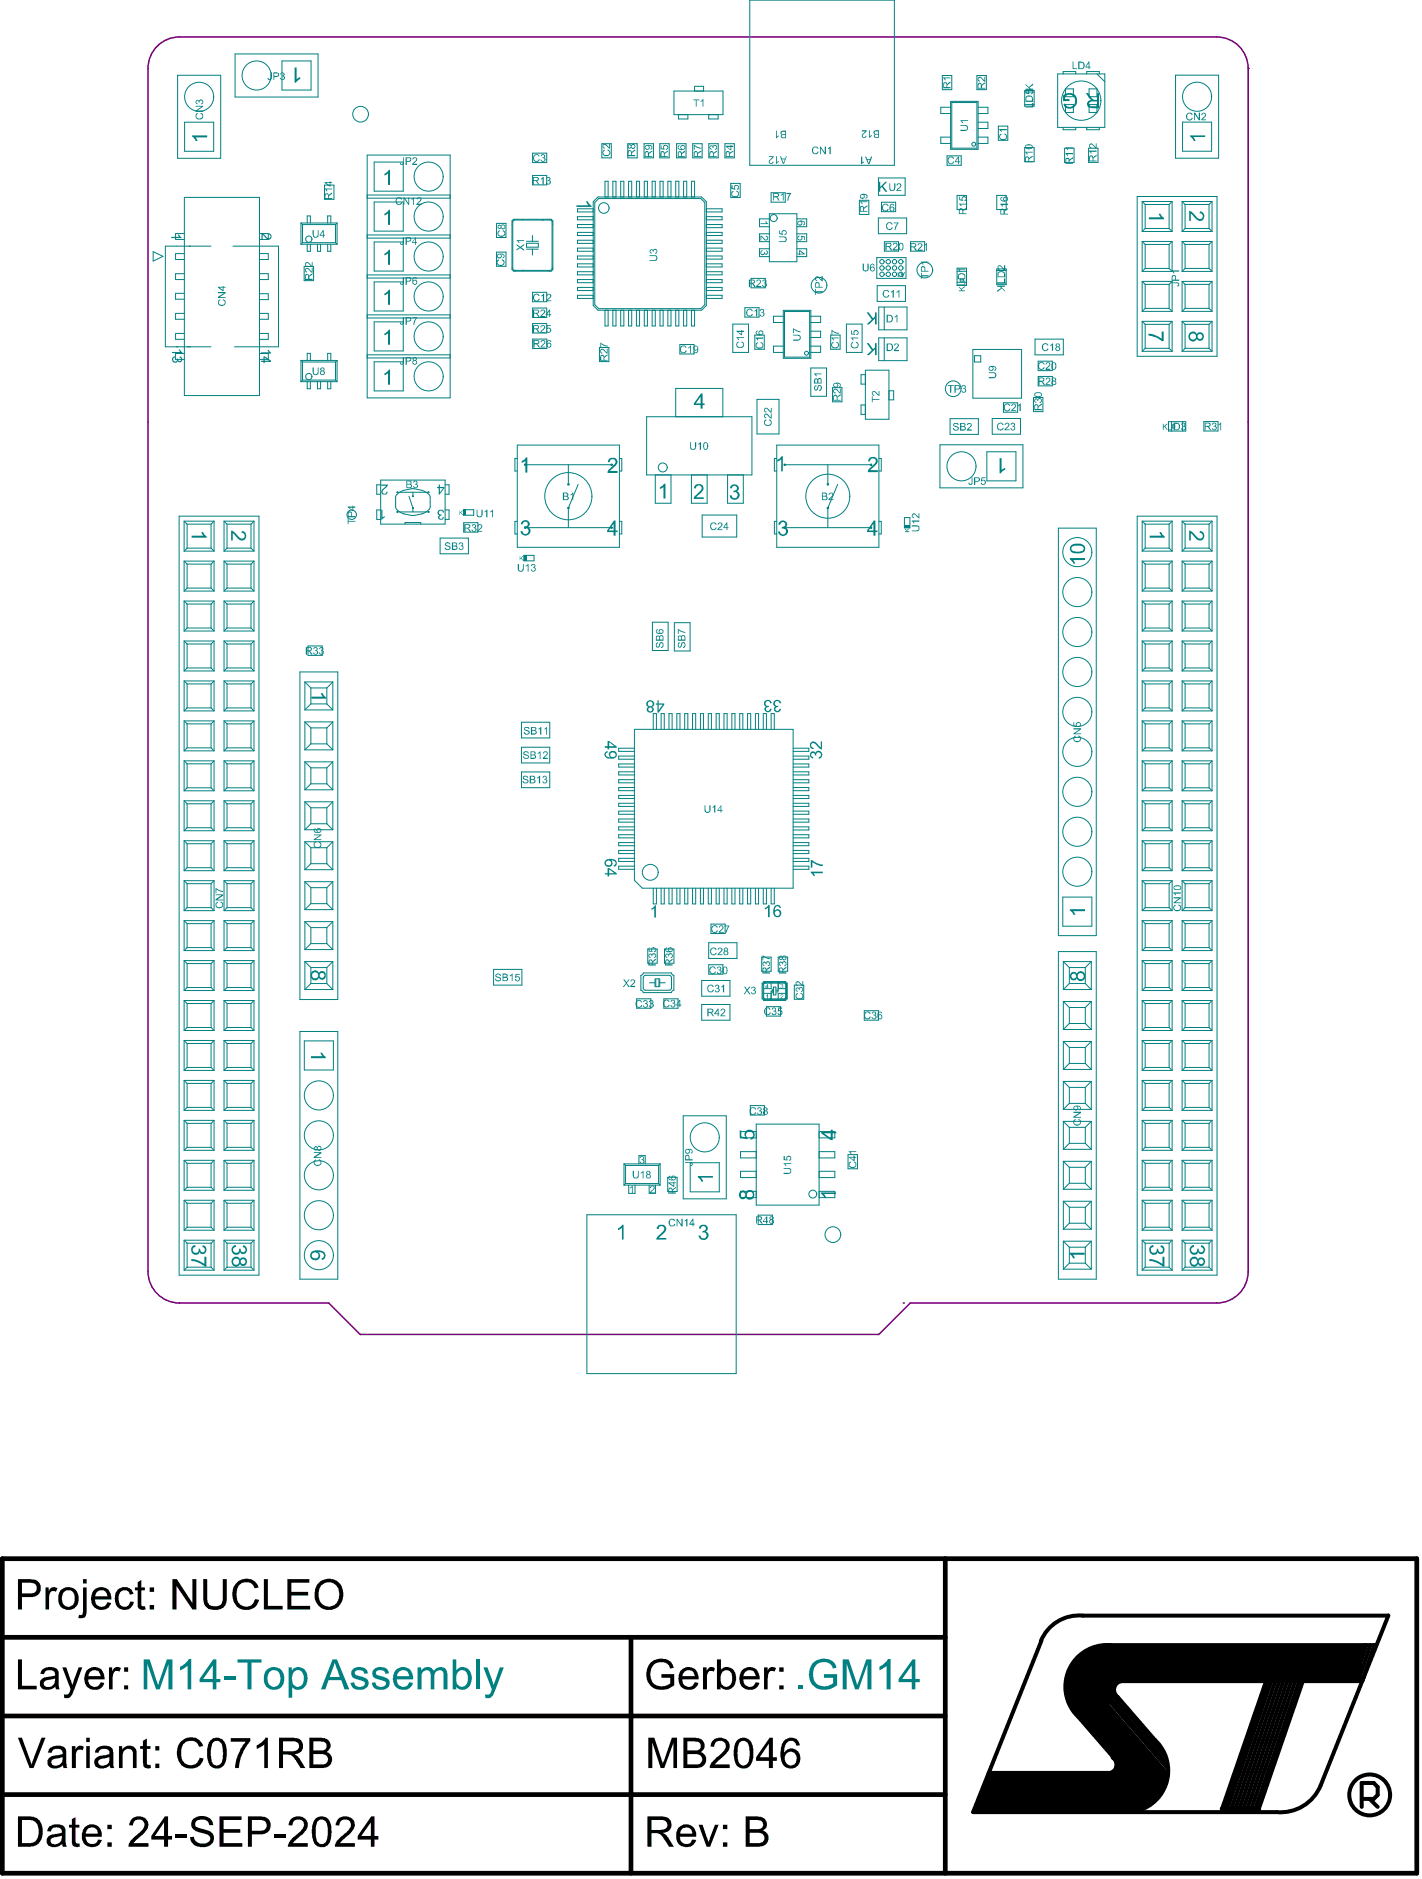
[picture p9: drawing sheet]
<svg xmlns="http://www.w3.org/2000/svg" width="301mm" height="398mm" viewBox="0 0 301 398" stroke-linecap="round" stroke-linejoin="round" font-family="sans-serif">
<g fill="#000">
<path d="M9.6 335.9h.7v.7a1.25 1.25 0 0 1 1.9-.5l-.4 .7a.83 .83 0 0 0-.9-.1 .83 .83 0 0 0-.4 .9l-.1 2.9h-.8zM24.9 336.3a2.12 2.12 0 0 1 3.3 .7v.3l-.7 .1a1.12 1.12 0 0 0-1.1-.9 1.12 1.12 0 0 0-1.1 .8 2.45 2.45 0 0 0 .2 2.3 1.18 1.18 0 0 0 1.3 .3 1.18 1.18 0 0 0 .7-1h.8a2 2 0 0 1-2.2 1.7 2 2 0 0 1-1.8-2.2l-.1-.3 .2-.9zM29.1 334.8l.8-.5v1.6h.8v.6h-.8v2.8a.54 .54 0 0 0 .2 .5 .54 .54 0 0 0 .6 .1v.6a1.57 1.57 0 0 1-1.5-.3l-.1-3.7h-.5v-.6h.5zM43 334.1h.8v3.8a1.61 1.61 0 0 0 1 1.9 1.67 1.67 0 0 0 2.3-1.2v-4.5h.9v3.7a2.28 2.28 0 0 1-2.8 2.8 2.33 2.33 0 0 1-2.2-2.8zM50.3 334.6a3 3 0 0 1 3.8 .1l.6 1.2-.8 .2a1.95 1.95 0 0 0-1.6-1.3 1.95 1.95 0 0 0-1.9 .8 3.8 3.8 0 0 0 0 3.5 1.95 1.95 0 0 0 2.1 .8 1.95 1.95 0 0 0 1.5-1.5l.8 .1a2.83 2.83 0 0 1-2.6 2.1 2.83 2.83 0 0 1-2.8-1.8 3.6 3.6 0 0 1 .9-4.2zM55.8 334.1h.9v5.7h3.1v.7h-4zM60.8 334.1h4.7v.8h-3.8v1.9h3.5v.8h-3.5v2.2h3.9v.7h-4.8zM3.8 351.1h.8v5.6h3.2v.8h-4zM13.2 352.8h.8l1 2.7 .3 1.1 1.3-3.8h.8l-1.8 4.7a1.71 1.71 0 0 1-1.8 1.8l-.2-.1-.1-.6a.97 .97 0 0 0 1.4-1.1h.1zM23.1 352.8h.6v.8a1.17 1.17 0 0 1 1.9-.6l-.3 .7a.82 .82 0 0 0-.9-.1 .82 .82 0 0 0-.5 .8l-.1 3.1h-.7zM36.5 334.1h.9l3.3 5.1v-5.1h.9v6.4h-.9l-3.4-4.9v4.9h-.8zM137.8 351.7a3.1 3.1 0 0 1 4.5 .5l.3 .7-.8 .2a2.04 2.04 0 0 0-3.5-.7 2.85 2.85 0 0 0 .6 4.2 3 3 0 0 0 2.9-.4v-1.2h-1.8v-.8h2.7l-.1 2.5a4 4 0 0 1-4.7 .2 3.7 3.7 0 0 1-.1-5.2z"/>
<path d="M148.8 352.8h.7v.8a1.11 1.11 0 0 1 1.8-.6l-.3 .7a.78 .78 0 0 0-.8-.2 .78 .78 0 0 0-.5 .8l-.1 3.2h-.8zM161.7 352.8h.7v.8a1.08 1.08 0 0 1 1.8-.6l-.3 .7a.82 .82 0 0 0-.9-.1 .82 .82 0 0 0-.5 .8l-.1 3.1h-.7zM229.4 349.4l4.8-1.3h54.1v7.6h-51.7l-2.3 5.9-4 4.1-4.7-6.2v-5.5zM3.8 367.7h.8l2.1 5.7 2.1-5.7h.8l-2.5 6.4h-.8zM15.2 369.5h.8v.6a1.14 1.14 0 0 1 1.7-.5l-.2 .8a.87 .87 0 0 0-1-.1 .87 .87 0 0 0-.4 .8v3h-.9zM25.2 369.5h.6v.6a1.66 1.66 0 0 1 1.7-.7 1.66 1.66 0 0 1 1.4 1.2v3.5h-.8v-2.8a1.05 1.05 0 0 0-.7-1.2 1.05 1.05 0 0 0-1.3 .7l-.2 .4v2.9h-.7zM30.2 368.4l.9-.5v1.6h.7v.5h-.7v3a.47 .47 0 0 0 .2 .5 .47 .47 0 0 0 .5-.1l.1 .7h-.1a1.29 1.29 0 0 1-1.5-.4l-.1-3.7h-.5v-.5h.5zM38.4 368.4a2.79 2.79 0 0 1 4.3 .5l.3 .6-.8 .1a1.95 1.95 0 0 0-1.6-1.3 1.95 1.95 0 0 0-1.9 .9 4.6 4.6 0 0 0 0 3.5 1.95 1.95 0 0 0 2 .8 1.95 1.95 0 0 0 1.5-1.6l.9 .2a2.81 2.81 0 0 1-2.5 2.1 2.81 2.81 0 0 1-2.8-1.7v-.1a3.6 3.6 0 0 1 .6-4zM48.8 367.8h4.2v.6l-.9 1.1a10.4 10.4 0 0 0-1.6 4.6h-.7v-.7l.4-1.5a8.2 8.2 0 0 1 1.8-3.4h-3.2zM54.3 369.3l1-.6 .9-1h.5v6.4h-.8v-5l-1.6 .9zM137.2 367.7h1.3l1.8 5.5 1.9-5.5h1.1v6.4h-.8v-5.3l-1.9 5.3h-.8l-1.8-5.4v5.4h-.8zM151.2 367.9a2.35 2.35 0 0 1 3 .6 2.34 2.34 0 0 1-1 3l-1.9 1.8h3.1v.8l-4.2-.1a2.53 2.53 0 0 1 1.2-1.8l.5-.5a3.6 3.6 0 0 0 1.7-2.2 1.23 1.23 0 0 0-1.3-1.2 1.23 1.23 0 0 0-1.2 1.3l-.7-.1v-.3l.3-.8z"/>
<path d="M15.2 384.9l.8-.4v1.6h.8v.6h-.8l.1 3.1a.57 .57 0 0 0 .7 .3v.7a1.13 1.13 0 0 1-1.2-.2 1.13 1.13 0 0 1-.4-1.1v-2.8h-.6v-.6h.6zM28 384.8a2.11 2.11 0 0 1 3.3 .9 2.81 2.81 0 0 1-1.4 2.7l-1.7 1.6h3.2v.8l-4.2-.1a2.85 2.85 0 0 1 1.2-2l.5-.4a3.5 3.5 0 0 0 1.7-2.3 1.24 1.24 0 0 0-1.4-1 1.24 1.24 0 0 0-1.1 1.3l-.8-.1zM37.1 388.1h2.4v.7h-2.4zM41.1 384.8a2.67 2.67 0 0 1 3.9 .8l.1 .6h-.8a1.45 1.45 0 0 0-2.1-1.1 .84 .84 0 0 0-.9 .7 .84 .84 0 0 0 .5 .9l1.1 .3a2.82 2.82 0 0 1 2.3 1.3 2.09 2.09 0 0 1-2.5 2.5 2.18 2.18 0 0 1-2.5-2.1l.9-.1a1.75 1.75 0 0 0 2.2 1.5 1.07 1.07 0 0 0 1-.6 1.07 1.07 0 0 0 0-1.1l-1.7-.6a2.33 2.33 0 0 1-2.1-1.6v-.8zM46.5 384.3h4.6v.8h-3.8v1.9h3.6v.8h-3.6v2.2h4v.8h-4.8zM58 388.1h2.4v.7h-2.4zM61.7 384.8l.1-.1a2.2 2.2 0 0 1 3.3 1 3.2 3.2 0 0 1-1.7 2.9l-1.1 1-.3 .4h3.1v.8h-4.2v-.2a5.3 5.3 0 0 1 2.1-2.6 2.32 2.32 0 0 0 1.3-2.1 1.23 1.23 0 0 0-1.1-.9 1.23 1.23 0 0 0-1.2 .7l-.2 .6-.7-.1 .1-.8zM71.6 384.8h.1a2.11 2.11 0 0 1 3.3 .9 2.78 2.78 0 0 1-1.2 2.5l-1.3 1.1-.5 .7h3.1v.8l-4.2-.1a2.85 2.85 0 0 1 1.2-2l.5-.4a3.6 3.6 0 0 0 1.7-2.2 1.23 1.23 0 0 0-1.4-1.1 1.23 1.23 0 0 0-1.1 1.3l-.8-.1zM147.8 386.1h.9l1.2 3.7 1.4-3.7h.8l-1.8 4.7h-.8zM209.2 375.1h26.2l1.5-2.5 7.3 8.5-2.5 2.3h-35.8z"/>
<path d="M4.6 334.9v2.3h1.7a1.17 1.17 0 0 0 1.5-1.1 1.17 1.17 0 0 0-1.4-1.2zM3.8 334.1h2.6a1.96 1.96 0 0 1 2.1 2.6 2.02 2.02 0 0 1-2.2 1.2h-1.7v2.6h-.8z"/>
<path d="M13.4 336.9v.1a2.14 2.14 0 0 0 .5 2.9 1.45 1.45 0 0 0 1.6-.4 1.45 1.45 0 0 0 .3-1.5 1.24 1.24 0 0 0-.5-1.3l-.7-.2a1.01 1.01 0 0 0-1.1 .4zM13.1 336.2h.1a2.3 2.3 0 0 1 2.9 .2 2.96 2.96 0 0 1 0 3.6 2.19 2.19 0 0 1-2.7 .4 2.19 2.19 0 0 1-1.1-2.5l.2-.9z"/>
<path d="M17.6 334.1h.7v1h-.7zM17.6 335.9h.7v5a1.22 1.22 0 0 1-1.2 1.5l-.5-.1 .1-.7a.59 .59 0 0 0 .7 0 .59 .59 0 0 0 .2-.6z"/>
<path d="M20.5 336.8l-.4 1h2.6a1.27 1.27 0 0 0-.8-1.3 1.27 1.27 0 0 0-1.4 .3zM19.9 336.4a2.17 2.17 0 0 1 2.5-.3 2.17 2.17 0 0 1 1.2 2.2v.1h-3.5a1.35 1.35 0 0 0 1 1.5 1.35 1.35 0 0 0 1.6-.9l.8 .2a2.17 2.17 0 0 1-3.8 .6 3.1 3.1 0 0 1 .2-3.4z"/>
<path d="M31.7 335.9h.9v.9h-.9zM31.7 339.6h.9v.9h-.9z"/>
<path d="M68 335.4a3.2 3.2 0 0 0 .2 4 2.2 2.2 0 0 0 2.4 .3 2.2 2.2 0 0 0 1.2-2.1v-.3a2.25 2.25 0 0 0-1-2.1 2.25 2.25 0 0 0-2.4-.1zM67.4 334.9a3.1 3.1 0 0 1 3.6-.5 3.1 3.1 0 0 1 1.6 3.2 3.1 3.1 0 0 1-3.6 3 3.1 3.1 0 0 1-2.3-4.1l.3-1z"/>
<path d="M9.3 355.8v.1a.74 .74 0 0 0 .1 .8 .74 .74 0 0 0 .7 .2 1.39 1.39 0 0 0 1.5-1.7l-1.7 .3zM9 353.2a2.54 2.54 0 0 1 3.2 .2l.2 .3v1.9a2.67 2.67 0 0 0 .3 1.9h-.9l-.1-.6a2.34 2.34 0 0 1-2.9 .3 1.45 1.45 0 0 1-.2-1.6 1.45 1.45 0 0 1 1.5-.8l.5-.1a1.02 1.02 0 0 0 1.1-.4 1.1 1.1 0 0 0-1.7-.8l-.4 .1-.3 .6h-.8z"/>
<path d="M19.1 353.7l-.4 1h2.6a1.27 1.27 0 0 0-.8-1.3 1.27 1.27 0 0 0-1.4 .3zM18.7 353.1a2.21 2.21 0 0 1 2.4 0 2.21 2.21 0 0 1 1 2.2h-3.4a1.34 1.34 0 0 0 1 1.6 1.34 1.34 0 0 0 1.6-1l.7 .2a2.16 2.16 0 0 1-3.7 .8 2.92 2.92 0 0 1 .4-3.8z"/>
<path d="M26.3 352.8h.8v.9h-.8zM26.3 356.6h.8v.9h-.8z"/>
<path d="M144.8 353.7l-.4 1h2.6a1.26 1.26 0 0 0-.8-1.3 1.26 1.26 0 0 0-1.4 .3zM144.4 353.1a2.21 2.21 0 0 1 2.4 0 2.21 2.21 0 0 1 1 2.2h-3.4a1.34 1.34 0 0 0 1 1.6 1.34 1.34 0 0 0 1.6-1l.8 .2a2.16 2.16 0 0 1-3.3 1.1 2.51 2.51 0 0 1-.7-3.1z"/>
<path d="M153 353.7a2.64 2.64 0 0 0-.2 2.8 1.24 1.24 0 0 0 1.5 .3 1.24 1.24 0 0 0 .6-1.4 1.52 1.52 0 0 0-1.1-2h-.4zM151.7 351.1h.9v2.3a1.77 1.77 0 0 1 2-.5 1.77 1.77 0 0 1 1.1 1.7 2.35 2.35 0 0 1-1.6 2.9h-.9l-.7-.6v.6h-.8z"/>
<path d="M157.7 353.7l-.4 1h2.6a1.27 1.27 0 0 0-.8-1.3 1.27 1.27 0 0 0-1.4 .3zM157.3 353.1a2.21 2.21 0 0 1 2.4 0 2.21 2.21 0 0 1 1.1 2.2h-3.5a1.36 1.36 0 0 0 .8 1.5 1.36 1.36 0 0 0 1.6-.4l.2-.5 .8 .2a2.16 2.16 0 0 1-3.7 .8 2.92 2.92 0 0 1 .3-3.8z"/>
<path d="M164.9 352.8h.9v.9h-.9zM164.9 356.6h.9v.9h-.9z"/>
<path d="M10.9 372.5a.93 .93 0 0 0 .4 1 .93 .93 0 0 0 1 0 1.5 1.5 0 0 0 1-1.8l-.6 .3-1.2 .2zM10.6 369.8a2.83 2.83 0 0 1 3.2 .1l.2 .5v2.8l.3 .9h-.9l-.1-.6a2.23 2.23 0 0 1-3.1 .1 1.43 1.43 0 0 1 .1-1.5 1.43 1.43 0 0 1 1.4-.6l.5-.1a1.02 1.02 0 0 0 1.1-.4 1.1 1.1 0 0 0-1.7-.9l-.4 .1-.3 .7-.8-.1 .2-.6z"/>
<path d="M18.2 367.7h.8v.9h-.8zM18.2 369.5h.8v4.6h-.8z"/>
<path d="M21.1 372.2a.81 .81 0 0 0-.1 1.2 .81 .81 0 0 0 1.1 .1 1.33 1.33 0 0 0 1-1.8zM20.6 369.8a2.58 2.58 0 0 1 3.2 .2l.2 .8v1.4a2.67 2.67 0 0 0 .2 1.9h-.8l-.2-.6a2.21 2.21 0 0 1-3.1 .1 1.46 1.46 0 0 1 .1-1.5 1.46 1.46 0 0 1 1.4-.6l1.4-.3a.7 .7 0 0 0 .1-.7 .7 .7 0 0 0-.6-.5l-1 .1a.74 .74 0 0 0-.6 .8l-.8-.1 .1-.4z"/>
<path d="M32.9 369.5h.8v.9h-.8zM32.9 373.2h.8v.9h-.8z"/>
<path d="M45.1 368.6v.1a5.2 5.2 0 0 0-.3 3.6 1.14 1.14 0 0 0 1.1 1.2 1.14 1.14 0 0 0 1.2-1.2 7.2 7.2 0 0 0-.3-3.4 1.1 1.1 0 0 0-1.7-.3zM44.9 367.9a2.08 2.08 0 0 1 3 1.6l.1 1.5a3.4 3.4 0 0 1-1.1 2.9 1.88 1.88 0 0 1-2.9-1.3 5.9 5.9 0 0 1 .4-4.2z"/>
<path d="M59.9 368.4v2.2h1.9a1.15 1.15 0 0 0 1.2-.5 1.15 1.15 0 0 0 .1-1.2l-.8-.5zM59 367.7h3.1a1.79 1.79 0 0 1 2 2 1.93 1.93 0 0 1-1.8 1.5l1.1 .8 1.2 2.1h-1l-.8-1.3a2.68 2.68 0 0 0-1.6-1.5l-1.3-.1v2.9h-.9z"/>
<path d="M66.3 368.4v2h1.5a.97 .97 0 0 0 1.3-.7 .97 .97 0 0 0-.8-1.2zM66.3 371.1v2.2h2a1.11 1.11 0 0 0 1.1-1.1 1.11 1.11 0 0 0-1.2-1.1zM65.5 367.7h2.4a1.79 1.79 0 0 1 2 2l-.3 .6-.5 .4a1.75 1.75 0 0 1 1.1 2 1.75 1.75 0 0 1-1.9 1.4h-2.8z"/>
<path d="M145.5 368.4v2h1.6a.97 .97 0 0 0 1.2-.9 .97 .97 0 0 0-1.1-1zM145.5 371.1v2.2h1.8a1.11 1.11 0 0 0 1.3-1.1 1.11 1.11 0 0 0-1.3-1.1zM144.6 367.7h2.6a1.66 1.66 0 0 1 1.7 .9 1.66 1.66 0 0 1-.4 2l-.2 .1a1.75 1.75 0 0 1 1.1 2.1 1.75 1.75 0 0 1-1.9 1.3h-2.9z"/>
<path d="M156.7 368.5a3.5 3.5 0 0 0-.6 2.8v.2a1.7 1.7 0 0 0 1.3 2.1 1.71 1.71 0 0 0 1.2-1.9 6.9 6.9 0 0 0-.4-2.9l-.6-.4h-.6zM156.3 367.9a2.06 2.06 0 0 1 3 2l.1 .9a3.4 3.4 0 0 1-1.3 3.3 2.04 2.04 0 0 1-2.7-1.9 4.7 4.7 0 0 1 .8-4.2z"/>
<path d="M162.7 368.9l-1.9 2.9h1.9zM162.9 367.7h.6v4.1h.9v.8h-.9v1.5h-.8v-1.5h-2.7v-.8z"/>
<path d="M165.8 368.4a1.99 1.99 0 0 1 2.1-.7 1.99 1.99 0 0 1 1.4 1.6l-.8 .1a1.24 1.24 0 0 0-1.4-1 1.24 1.24 0 0 0-1 1.3l-.2 1.1a1.92 1.92 0 0 1 2.3-.7 1.92 1.92 0 0 1 1.2 2.1 2.07 2.07 0 0 1-2.2 2 2.07 2.07 0 0 1-2-2.2 6.3 6.3 0 0 1 .6-3.6zM166.3 371.1a1.62 1.62 0 0 0 1.1 2.5l.1-.1a1.17 1.17 0 0 0 1-1.2 1.29 1.29 0 0 0-.5-1.5 1.29 1.29 0 0 0-1.7 .3z"/>
<path d="M4.6 385.1v4.9h1.6a2.02 2.02 0 0 0 2-2.2 2.62 2.62 0 0 0-1-2.5l-.8-.2zM3.8 384.3h2.5a2.83 2.83 0 0 1 2.7 3.4 2.78 2.78 0 0 1-2.5 3.1h-2.7z"/>
<path d="M10.9 389a.78 .78 0 0 0-.1 .9 .78 .78 0 0 0 .9 .3 1.45 1.45 0 0 0 1.4-1.5v-.3zM10.5 386.4a2.75 2.75 0 0 1 3.2 .2l.2 .4v2.8l.2 1h-.8l-.1-.6a2.18 2.18 0 0 1-3.1 0 1.43 1.43 0 0 1 0-1.4 1.43 1.43 0 0 1 1.4-.7h.6a1.02 1.02 0 0 0 1-.5 1.18 1.18 0 0 0-1.7-.9l-.3 .2-.4 .6h-.7l.1-.6z"/>
<path d="M18.7 386.9l-.4 .4-.1 .7h2.6a1.35 1.35 0 0 0-2.1-1.1zM18 386.5a2.17 2.17 0 0 1 2.5-.2 2.17 2.17 0 0 1 1 2.3l-3.4 .1a1.38 1.38 0 0 0 1 1.4 1.38 1.38 0 0 0 1.6-.7v-.2l.8 .2a2.19 2.19 0 0 1-2.6 1.4 2.19 2.19 0 0 1-1.6-2.5l.2-.9z"/>
<path d="M22.7 386.1h1v.9h-1zM22.7 389.8h1v1h-1z"/>
<path d="M34.7 385.6l-1.9 2.9h1.9zM34.9 384.3h.7v4.2h.8v.7h-.8v1.6h-.9v-1.6h-2.7v-.7z"/>
<path d="M53.3 385.1v2.3h1.7a1.17 1.17 0 0 0 1.4-1.1 1.17 1.17 0 0 0-1.3-1.2zM52.5 384.3h2.6a1.92 1.92 0 0 1 2.2 2.1 1.78 1.78 0 0 1-2.1 1.7h-1.9v2.7h-.8z"/>
<path d="M67.3 385.3a5.9 5.9 0 0 0-.2 4.3 1.12 1.12 0 0 0 1.2 .6 1.12 1.12 0 0 0 .9-1.1l.1-.5a4.6 4.6 0 0 0-.5-3.3l-.5-.3h-.5zM66.9 384.7a1.97 1.97 0 0 1 3 1.2l.2 .8a6.1 6.1 0 0 1-.7 3.6 1.95 1.95 0 0 1-2 .4 1.95 1.95 0 0 1-1.3-1.7 5 5 0 0 1 .6-4z"/>
<path d="M78.5 385.6l-2 2.9h2zM78.6 384.3h.6v4.2h.9v.7h-.9v1.6h-.7v-1.6h-2.8v-.7z"/>
<path d="M137.9 385.1v2.1h1.8a1.36 1.36 0 0 0 1.5-1v-.3a1.13 1.13 0 0 0-1.3-.8zM137 384.3h3a1.81 1.81 0 0 1 2 2.4 1.9 1.9 0 0 1-1.7 1.2l.5 .2 .6 .7 1.2 2h-1l-1-1.6a2.09 2.09 0 0 0-1.6-1.3h-1.1v2.9h-.9z"/>
<path d="M144.5 386.9l-.5 .5-.1 .6h2.6a1.27 1.27 0 0 0-.7-1.2 1.27 1.27 0 0 0-1.3 .1zM143.9 386.4a2.2 2.2 0 0 1 2.5 0 2.2 2.2 0 0 1 .9 2.2h-3.4a1.37 1.37 0 0 0 .7 1.4 1.37 1.37 0 0 0 1.6-.3l.3-.5 .8 .1a2.2 2.2 0 0 1-3.6 .9 3 3 0 0 1 .1-3.7z"/>
<path d="M153 386.1h.9v.9h-.9zM153 389.8h.9v1h-.9z"/>
<path d="M158.6 385.1v1.9h1.7a.98 .98 0 0 0 1.2-.6 .98 .98 0 0 0-.7-1.2zM158.6 387.8v2.2h1.9a1.11 1.11 0 0 0 1.3-1.1 1.11 1.11 0 0 0-1.3-1.1zM157.8 384.3h2.5a1.7 1.7 0 0 1 1.7 .8 1.7 1.7 0 0 1 0 1.8l-.6 .5a1.68 1.68 0 0 1 1.2 1.9 1.68 1.68 0 0 1-1.8 1.4l-3 .1z"/>
<circle cx="231.7" cy="378.6" r=".85"/>
</g>
<path d="M.5 329.8h299.3v66.6h-299.3zM200 329.8v66.6M.5 346.4h199.5M133.5 346.4v50M.5 379.7h199.5M.5 363.1h199.5M258.6 382.7h7.8" fill="none" stroke="#000" stroke-width="1"/>
<g fill="none" stroke="#000" stroke-width=".85">
<path d="M220.4 347.2l-14.5 36.2h64.3a9.1 9.1 0 0 0 9.3-5.7l14.3-35.8h-64.7a8.7 8.7 0 0 0-8.9 5.4M227 359.4l17.7 20.4M227.3 355.7h43.2M227.4 359l17.7 20.4M227.9 358.6l17.6 20.3M228.3 358.2l17.6 20.3M228.7 357.7l17.6 20.4M228.9 351.2l17.6 20.4M229.1 352.7l17.7 20.3M229.1 355.6l17.7 20.4M229.1 356.5l17.7 20.3M229.1 357.3l17.5 20.2"/>
<path d="M229.5 353.9l17.7 20.4M229.5 355.2l17.7 20.4M237.7 355.7a1.89 1.89 0 0 0-1.9 1.2 1.89 1.89 0 0 0 .7 2.2l7.9 9.1a8.8 8.8 0 0 1-3.6 14.9M268.2 354.9l-9.6 27.8M268.9 354.9l-9.5 27.7M269.3 354.9l-9.5 27.7M270.2 354.9l-9.6 27.7M271 354.9l-9.5 27.7M271.9 354.9l-9.6 27.7M272.7 354.9l-9.5 27.7M273.5 354.9l-9.5 27.7M274.4 354.9l-9.6 27.7"/>
<path d="M275.2 354.9l-9.5 27.7M276 355.7h12.3l2.5-7.6h-55.7a8.8 8.8 0 0 0-8.9 5.2 8.8 8.8 0 0 0 2.1 10.1l10.2 11.7h-29.3M276 354.9l-9.6 27.8M288.6 348.1l-2.6 7.6M289.1 348.1l-2.5 7.6M290 348.1l-2.6 7.6M226.2 360.3l18 20.8M227 360.3l17.7 20.3M235.4 371.9a1.82 1.82 0 0 1 .7 2.2 1.82 1.82 0 0 1-2 1.1M288.2 380.6h2.5l.8-.8v-1.7l-.8-.8h-2.5v5M289.8 380.6l1.7 1.7"/>
<circle cx="289.8" cy="379.8" r="4.3"/>
</g>
<path d="M38 7.8h219.5M69.6 275.7l6.6 6.7h109.8l6.6-6.7" fill="none" stroke="#800080" stroke-width=".33"/>
<circle cx="191.1" cy="275.7" r=".17" fill="#800080"/>
<path d="M31.3 14.5v254.5M264.1 14.5v254.5M38 275.7h31.6M192.6 275.7h64.9" fill="none" stroke="#800080" stroke-width=".33"/>
<circle cx="264.1" cy="14.5" r=".17" fill="#800080"/>
<path d="M38 7.8a6.7 6.7 0 0 0-6.7 6.7M257.5 7.8a6.7 6.7 0 0 1 6.6 6.7M31.3 269a6.7 6.7 0 0 0 6.7 6.7M264.1 269a6.7 6.7 0 0 1-6.6 6.7" fill="none" stroke="#800080" stroke-width=".33"/>
<g fill="none" stroke="#008080" stroke-width=".21">
<path d="M37.6 15.9h9.1v17.6h-9.1zM49.7 11.4h17.6v9.1h-17.6zM59.7 12.9h6.1v6.2h-6.1zM142.6 19.3h10.4v5h-10.4zM147 19.3v-1h1.9v1M158.7 0h30.6v35h-30.6zM199.4 16h2v3h-2zM206.7 16h2v3h-2zM216.8 19.1h2v3.4h-2zM216.8 19.5h2M223.8 15.6h10v11.4h-10zM225 15.6v-.5h2.6v.5"/>
<path d="M225.5 18.8h1.6v1.7h-1.6zM230 15.6v-.5h2.6v.5M230.5 18.8h1.6v1.7h-1.6zM232.1 15.6l1.7 1.7M248.8 15.9h9.1v17.6h-9.1zM39.1 25.9h6.1v6.1h-6.1zM68.7 39.2h2v3h-2zM77.7 32.8h17.6v51.4h-17.6zM79.2 34.3h6.1v6.1h-6.1zM112.7 32.4h3v2h-3zM112.7 37.1h3v2h-3zM127.4 30.4h2v3h-2z"/>
<path d="M132.8 30.4h2v3h-2zM136.3 30.4h2v3h-2zM139.6 30.4h2v3h-2zM143.2 30.4h2v3h-2zM143.6 24.3v.9h2v-.9M146.6 30.4h2v3h-2zM150 24.3v.9h2v-.9M150 30.4h2v3h-2zM153.4 30.4h2v3h-2zM154.6 38.8h2v3h-2zM185.9 37.7h5.6v3.6h-5.6zM200.4 33h3v2h-3z"/>
<path d="M201.2 22.7h-2.1v1.3h2.1M201.2 29h-2.1v1.3h2.1M201.2 21.4h5.8v10.2h-5.8zM201.4 21.7h5.3v9.6h-5.3zM207 25.9h2.1v1.3h-2.1M207 22.7h2.1v1.3h-2.1M207 29h2.1v1.3h-2.1M211.3 26.7h2v3h-2zM216.8 31.2h2v3h-2zM216.8 22.1h2M225 27v.5h2.6v-.5M225.3 31.4h2v3h-2z"/>
<path d="M225.5 22.1h1.6v1.7h-1.6zM230 27v.5h2.6v-.5M230.4 31.4h2v3h-2zM230.5 22.1h1.6v1.7h-1.6zM250.2 25.8h6.2v6.2h-6.2zM32.4 53.2l2.1 1-2.1 1zM39 57.9h-1.8v1.3h1.8M39 49.4h-1.8v1.3h1.8M39 53.7h-1.8v1.2h1.8M39 41.8h15.9v41.9h-15.9zM44.6 52.1h-9.6v21.3h9.6M49.3 52.1h9.6v21.3h-9.3"/>
<path d="M54.9 57.9h1.9v1.3h-1.9M54.9 49.4h1.9v1.3h-1.9M54.9 53.7h1.9v1.2h-1.9M63.7 47.2v4.5M63.7 47.2h7.6M63.7 51.7h7.6M63.7 47.2l.3 .3M64 47.5h7M64 47.5v3.8M64 51.3h7M64 51.3l-.3 .4M64.4 56.4h2v3h-2z"/>
<path d="M65 51.7v1.5h.7v-1.5M65 47.2v-1.5h.7v1.5M67.2 51.7v1.5h.6v-1.5M69.3 51.7v1.5h.7v-1.5M69.3 47.2v-1.5h.7v1.5M71 47.5v3.8M71 51.3l.3 .4M71.3 47.2v4.5M71.3 47.2l-.3 .3M77.7 58.2h17.6M77.7 49.7h17.6M77.7 58.8h17.6"/>
<path d="M77.7 41.3h17.6M77.7 50.4h17.6M77.7 41.9h17.6M79.2 42.7h6.1v6.2h-6.1zM79.2 51.2h6.1v6.2h-6.1zM79.2 59.7h6.1v6.1h-6.1zM105.1 47.3h2v3h-2zM105.1 53.3h2v3h-2zM108.5 47v9.8M108.7 46.4h8l.3 .3v10.3l-.3 .4h-8l-.4-.4v-10.3zM108.9 57.2h.1M108.9 46.6h7.5"/>
<path d="M108.9 57.2h7.5M110.6 57.2h.1M111.4 51.5h2.5v.8h-2.5zM111.4 52.7h2.5M111.4 51.1h2.5M112.7 49.8v1.3M112.7 52.7v1.3M114.7 46.6h.1M116.8 47v9.8M125.5 44.2h-3.3v.6h3.3M125.5 45.8h-3.3v.7h3.3M125.5 47.5h-3.3v.7h3.3"/>
<path d="M125.5 49.2h-3.3v.6h3.3M125.5 50.8h-3.3v.7h3.3M125.5 52.5h-3.3v.7h3.3M125.5 54.2h-3.3v.6h3.3M125.5 55.8h-3.3v.7h3.3M125.5 57.5h-3.3v.7h3.3M125.5 59.2h-3.3v.6h3.3M126.5 41.7h22l1 1v21.9l-1 1h-22l-1-1v-21.9zM126.7 42h21.6l.8 .8v21.7l-.8 .8h-21.6l-.8-.8v-21.7zM128 41.7v-3.3h.7v3.3M129.7 41.7v-3.3h.7v3.3M131.4 41.7v-3.3h.6v3.3"/>
<path d="M133 41.7v-3.3h.7v3.3M134.7 41.7v-3.3h.6v3.3M136.3 41.7v-3.3h.7v3.3M138 41.7v-3.3h.7v3.3M139.7 41.7v-3.3h.6v3.3M141.3 41.7v-3.3h.7v3.3M143 41.7v-3.3h.7v3.3M144.7 41.7v-3.3h.6v3.3M146.3 41.7v-3.3h.7v3.3M149.5 59.2h3.3v.6h-3.3M149.5 57.5h3.3v.7h-3.3M149.5 55.8h3.3v.7h-3.3"/>
<path d="M149.5 54.2h3.3v.6h-3.3M149.5 52.5h3.3v.7h-3.3M149.5 50.8h3.3v.7h-3.3M149.5 49.2h3.3v.6h-3.3M149.5 47.5h3.3v.7h-3.3M149.5 45.8h3.3v.7h-3.3M149.5 44.2h3.3v.6h-3.3M159 58.9h2.9v2h-2.9zM162.8 45.2h5.8v10.2h-5.8zM162.8 46.3h-2.1v1.7h2.1M162.8 49.5h-2.1v1.6h2.1M162.8 52.6h-2.1v1.7h2.1"/>
<path d="M163.2 40.8h3v2h-3zM168.6 46.3h2.1v1.7h-2.1M168.6 49.5h2.1v1.6h-2.1M168.6 52.6h2.1v1.7h-2.1M181.9 42.4h2v3h-2zM185.5 54.5h6.2v4.4h-6.2zM185.9 46.1h6v3.4h-6zM186.5 42.8h3v2h-3zM187.1 51.1h3v2h-3zM192.7 51.1h3v2h-3zM202.5 41.3h2v3h-2zM202.5 56.7h2v3.7h-2z"/>
<path d="M202.5 59.7h2M202.5 57.4h2M203.2 59.1h.7v.4h-.7zM210.9 41.3h2v3h-2zM210.9 56.9h2v3.3h-2zM210.9 59.9h2M210.9 57.2h2M240.6 41.6h16.9v33.8h-16.9zM241.7 42.6v6.4M241.7 51.1v6.3M241.7 59.5v6.4M241.7 42.6h6.3"/>
<path d="M241.7 49h6.3M241.7 42.6l.6 .7M241.7 51.1l.6 .6M241.7 57.4h6.3M241.7 51.1h6.3M241.7 59.5h6.3M241.7 59.5l.6 .7M242.3 56.8l-.6 .6M242.3 48.3l-.6 .7M242.3 43.3v5M242.3 51.7v5.1M242.3 48.3h5.1"/>
<path d="M242.3 43.3h5.1M242.3 51.7h5.1M242.3 56.8h5.1M247.4 43.3v5M247.4 51.7v5.1M247.4 48.3l.6 .7M247.4 56.8l.6 .6M248 59.5l-.6 .7M248 51.1l-.6 .6M248 42.6l-.6 .7M248 42.6v6.4M248 51.1v6.3"/>
<path d="M248 59.5v6.4M250.2 42.6v6.4M250.2 51.1v6.3M250.2 59.5v6.4M250.2 42.6h6.3M250.2 49h6.3M250.2 51.1l.6 .6M250.2 59.5l.6 .7M250.2 57.4h6.3M250.2 51.1h6.3M250.2 42.6l.6 .7M250.2 59.5h6.3"/>
<path d="M250.8 56.8l-.6 .6M250.8 48.3l-.6 .7M250.8 43.3v5M250.8 51.7v5.1M250.8 48.3h5.1M250.8 43.3h5.1M250.8 51.7h5.1M250.8 56.8h5.1M255.9 43.3v5M255.9 51.7v5.1M255.9 56.8l.6 .6M255.9 48.3l.6 .7"/>
<path d="M256.5 51.1l-.6 .6M256.5 42.6l-.6 .7M256.5 42.6v6.4M256.5 51.1v6.3M256.5 59.5v6.4M256.5 59.5l-.6 .7M39 74.8h-1.8v1.2h1.8M39 70.6h-1.8v1.2h1.8M39 66.3h-1.8v1.3h1.8M39 62.1h-1.8v1.2h1.8M54.9 62.1h1.9v1.3h-1.9M54.9 66.3h1.9v1.3h-1.9"/>
<path d="M54.9 70.6h1.9v1.2h-1.9M54.9 74.8h1.9v1.2h-1.9M63.7 76.3h7.6M63.7 76.3v4.5M63.7 76.3l.3 .3M64 76.6h7M64 76.6v3.8M65 76.3v-1.5h.7v1.5M69.3 76.3v-1.5h.7v1.5M71 76.6v3.8M71.3 76.3v4.5M71.3 76.3l-.3 .3"/>
<path d="M77.7 75.1h17.6M77.7 66.6h17.6M77.7 75.7h17.6M77.7 67.3h17.6M79.2 76.6h6.1v6.1h-6.1zM79.2 68.1h6.1v6.2h-6.1zM112.7 61.9h3v1.9h-3zM112.7 65.2h3v2h-3zM112.7 68.5h3v2h-3zM112.7 71.7h3v2h-3zM125.5 62.5h-3.3v.6h3.3M125.5 60.8h-3.3v.7h3.3"/>
<path d="M126.9 73.5h1.9v3h-1.9zM128 65.6v3.4h.7v-3.4M129.7 65.6v3.4h.7v-3.4M131.4 65.6v3.4h.6v-3.4M133 65.6v3.4h.7v-3.4M134.7 65.6v3.4h.6v-3.4M136.3 65.6v3.4h.7v-3.4M138 65.6v3.4h.7v-3.4M139.7 65.6v3.4h.6v-3.4M141.3 65.6v3.4h.7v-3.4M143 65.6v3.4h.7v-3.4M143.9 72.9h3v2h-3z"/>
<path d="M144.7 65.6v3.4h.6v-3.4M146.3 65.6v3.4h.7v-3.4M149.5 62.5h3.3v.6h-3.3M149.5 60.8h3.3v.7h-3.3M155.1 68.6h3.3v6h-3.3zM157.6 65.1h3v2h-3zM159.7 70.9h2v3h-2zM165.8 66.9h-2.1v1.3h2.1M165.8 73.2h-2.1v1.4h2.1M165.8 65.7h5.8v10.1h-5.8zM166 65.9h5.3v9.7h-5.3zM171.6 77.9h3.3v6h-3.3z"/>
<path d="M171.6 73.2h2.1v1.4h-2.1M171.6 66.9h2.1v1.3h-2.1M171.6 70.1h2.1v1.3h-2.1M175.8 70.9h2v3h-2zM179.1 68.6h3.3v6h-3.3zM183.1 79.3h-.9v2h.9M183.1 78.3h5v10.4h-5zM185.6 60.4h6v3.4h-6zM186 71.5h5.9v4.8h-5.9zM186 65h5.9v4.8h-5.9zM187.1 65v4.8M187.1 71.5v4.8"/>
<path d="M205.9 73.9h10.3v10.4h-10.3zM206.2 75.3h1.3v1.3h-1.3zM219 71.8h6v3.3h-6zM219.7 76.4h3v2h-3zM219.7 79.7h3v1.9h-3zM241.7 68v6.3M241.7 65.9h6.3M241.7 68h6.3M241.7 74.3h6.3M241.7 68l.6 .6M242.3 65.2l-.6 .7M242.3 73.7l-.6 .6"/>
<path d="M242.3 60.2v5M242.3 68.6v5.1M242.3 60.2h5.1M242.3 65.2h5.1M242.3 73.7h5.1M242.3 68.6h5.1M247.4 60.2v5M247.4 68.6v5.1M247.4 65.2l.6 .7M247.4 73.7l.6 .6M248 68l-.6 .6M248 68v6.3"/>
<path d="M250.2 68v6.3M250.2 65.9h6.3M250.2 68l.6 .6M250.2 68h6.3M250.2 74.3h6.3M250.8 65.2l-.6 .7M250.8 60.2v5M250.8 68.6v5.1M250.8 60.2h5.1M250.8 65.2h5.1M250.8 73.7h5.1M250.8 68.6h5.1"/>
<path d="M250.8 73.7l-.6 .6M255.9 60.2v5M255.9 68.6v5.1M255.9 65.2l.6 .7M255.9 73.7l.6 .6M256.5 68v6.3M256.5 68l-.6 .6M63.7 80.8h7.6M64 80.4h7M64 80.4l-.3 .4M65 80.8v1.5h.7v-1.5M67.2 80.8v1.5h.6v-1.5"/>
<path d="M69.3 80.8v1.5h.7v-1.5M71 80.4l.3 .4M109.5 97h-.5v2.7h.5M109.5 94.2h21.6v21.6h-21.6zM111.1 98.3h18.3M120.3 98.3v4.2M131.1 97h.5v2.7h-.5M136.8 88.2h22.3v12.3h-22.3zM143 88.2v-6h10v6M160.2 84.5h4.7v7.3h-4.7zM164.4 97h-.5v2.7h.5M164.4 94.2h21.6v21.6h-21.6z"/>
<path d="M166 98.3h18.3M175.2 98.3v4.2M176.2 82h2v3h-2zM183.1 85.7h-.9v2h.9M186 97h.5v2.7h-.5M188.1 82.7h1v1.9h-1M198.9 94.1h17.6v9.1h-17.6zM201.1 88.6h5.9v3.3h-5.9zM208.8 95.6h6.2v6.1h-6.2zM210 88.6h6v3.3h-6zM212.4 85.2h3v2h-3zM218.7 84.1h2v3h-2z"/>
<path d="M247.3 89.2h3.6v2h-3.6zM247.9 89.2v2M248.2 89.9h.4v.6h-.4zM250.3 89.2v2M254.8 89.2h3v2h-3zM37.9 109.2h16.9v160.6h-16.9zM39 110.3v6.3M39 118.7v6.4M39 118.7l.6 .7M39 118.7h6.3M39 110.3l.6 .6M39 110.3h6.3"/>
<path d="M39 116.6h6.3M39.6 110.9v5.1M39.6 119.4v5M39.6 119.4h5.1M39.6 116h5.1M39.6 110.9h5.1M39.6 116l-.6 .6M44.7 110.9v5.1M44.7 119.4v5M44.7 116l.6 .6M45.3 110.3v6.3M45.3 118.7v6.4"/>
<path d="M45.3 118.7l-.6 .7M45.3 110.3l-.6 .6M47.4 110.3v6.3M47.4 118.7v6.4M47.4 118.7h6.3M47.4 118.7l.6 .7M47.4 110.3h6.3M47.4 116.6h6.3M47.4 110.3l.6 .6M48 110.9v5.1M48 119.4v5M48 119.4h5.1"/>
<path d="M48 116h5.1M48 110.9h5.1M48 116l-.6 .6M53.1 110.9v5.1M53.1 119.4v5M53.1 116l.6 .6M53.7 110.3v6.3M53.7 118.7v6.4M53.7 118.7l-.6 .7M53.7 110.3l-.6 .6M80.6 101.6h13.6v9.3h-13.6zM80.6 107.9h-.9v2h.9"/>
<path d="M80.6 102.6h-.9v2h.9M83.7 105.3v1.9M84.1 108.3h6.6M84.1 104.2h6.6M85.5 108.7l1.6 .4 2.2-.4M85.5 103.7l1.6-.3 2.2 .3M85.7 110.9v-.3h3.3v.3M86.5 105l.9 2.5v.8M87.4 104.2v.8M91 105.3v1.9M93.1 113.9h6v3.3h-6zM94.2 107.9h.8v2h-.8"/>
<path d="M94.2 102.6h.8v2h-.8M98.1 107.9h2.1v1.1h-2.1zM98.1 110.6h3v2h-3zM109.5 110.3h-.5v2.7h.5M110.8 117.5h2.2v1.2h-2.2zM111.1 111.6h18.3M122.4 102.5l-2.1 5v4.1M131.1 110.3h.5v2.7h-.5M138.7 100.5v6h3.3v-6M146.3 100.5v6h3.3v-6M148.6 109h7.3v4.6h-7.3zM154 100.5v6h3.3v-6"/>
<path d="M164.4 110.3h-.5v2.7h.5M166 111.6h18.3M177.3 102.5l-2.1 5v4.1M186 110.3h.5v2.7h-.5M191.4 109.5h1.2v2.2h-1.2zM224 111.7h8v86.3h-8zM240.7 109.2h16.8v160.6h-16.8zM241.7 118.7h6.3M241.7 110.3h6.3M241.7 116.6h6.3M241.7 110.3v6.3M241.7 118.7v6.4"/>
<path d="M241.7 110.3l.6 .6M241.7 118.7l.6 .7M242.3 119.4h5.1M242.3 116h5.1M242.3 110.9h5.1M242.3 110.9v5.1M242.3 119.4v5M242.3 116l-.6 .6M247.4 110.9v5.1M247.4 119.4v5M247.4 116l.6 .6M248 110.3v6.3"/>
<path d="M248 118.7v6.4M248 110.3l-.6 .6M248 118.7l-.6 .7M250.2 118.7h6.3M250.2 110.3h6.3M250.2 116.6h6.3M250.2 118.7l.6 .7M250.2 110.3l.6 .6M250.2 110.3v6.3M250.2 118.7v6.4M250.8 119.4h5.1M250.8 116h5.1"/>
<path d="M250.8 110.9h5.1M250.8 116l-.6 .6M250.8 110.9v5.1M250.8 119.4v5M255.9 116l.6 .6M255.9 110.9v5.1M255.9 119.4v5M256.5 110.3l-.6 .6M256.5 110.3v6.3M256.5 118.7v6.4M256.5 118.7l-.6 .7M39 127.2v6.3"/>
<path d="M39 135.6v6.4M39 135.6h6.3M39 135.6l.6 .7M39 127.2h6.3M39 133.5h6.3M39 127.2l.6 .6M39 125.1h6.3M39.6 127.8v5.1M39.6 136.3v5M39.6 136.3h5.1M39.6 132.9h5.1M39.6 127.8h5.1"/>
<path d="M39.6 132.9l-.6 .6M39.6 124.4h5.1M39.6 124.4l-.6 .7M44.7 127.8v5.1M44.7 136.3v5M44.7 132.9l.6 .6M44.7 124.4l.6 .7M45.3 127.2v6.3M45.3 135.6v6.4M45.3 135.6l-.6 .7M45.3 127.2l-.6 .6M47.4 127.2v6.3"/>
<path d="M47.4 135.6v6.4M47.4 135.6h6.3M47.4 135.6l.6 .7M47.4 127.2h6.3M47.4 133.5h6.3M47.4 127.2l.6 .6M47.4 125.1h6.3M48 127.8v5.1M48 136.3v5M48 136.3h5.1M48 132.9l-.6 .6M48 132.9h5.1"/>
<path d="M48 127.8h5.1M48 124.4l-.6 .7M48 124.4h5.1M53.1 127.8v5.1M53.1 136.3v5M53.1 132.9l.6 .6M53.1 124.4l.6 .7M53.7 127.2v6.3M53.7 135.6v6.4M53.7 135.6l-.6 .7M53.7 127.2l-.6 .6M65.2 136.7h3v2h-3z"/>
<path d="M138.1 131.7h3.3v5.9h-3.3zM142.7 131.8h3.3v5.9h-3.3zM241.7 135.6h6.3M241.7 127.2h6.3M241.7 133.5h6.3M241.7 125.1h6.3M241.7 127.2v6.3M241.7 135.6v6.4M241.7 127.2l.6 .6M241.7 135.6l.6 .7M242.3 136.3h5.1M242.3 132.9h5.1"/>
<path d="M242.3 127.8h5.1M242.3 124.4h5.1M242.3 127.8v5.1M242.3 136.3v5M242.3 124.4l-.6 .7M242.3 132.9l-.6 .6M247.4 127.8v5.1M247.4 136.3v5M247.4 124.4l.6 .7M247.4 132.9l.6 .6M248 127.2v6.3M248 135.6v6.4"/>
<path d="M248 127.2l-.6 .6M248 135.6l-.6 .7M250.2 135.6h6.3M250.2 127.2h6.3M250.2 133.5h6.3M250.2 125.1h6.3M250.2 127.2l.6 .6M250.2 127.2v6.3M250.2 135.6v6.4M250.2 135.6l.6 .7M250.8 136.3h5.1M250.8 132.9h5.1"/>
<path d="M250.8 127.8h5.1M250.8 124.4h5.1M250.8 127.8v5.1M250.8 136.3v5M250.8 124.4l-.6 .7M250.8 132.9l-.6 .6M255.9 127.8v5.1M255.9 136.3v5M255.9 124.4l.6 .7M255.9 132.9l.6 .6M256.5 127.2v6.3M256.5 135.6v6.4"/>
<path d="M256.5 127.2l-.6 .6M256.5 135.6l-.6 .7M39 144.1v6.3M39 152.5v6.4M39 152.5l.6 .7M39 152.5h6.3M39 158.9h6.3M39 144.1h6.3M39 150.4h6.3M39 144.1l.6 .6M39 142h6.3M39.6 144.7v5.1"/>
<path d="M39.6 153.2v5M39.6 158.2h5.1M39.6 153.2h5.1M39.6 158.2l-.6 .7M39.6 149.8h5.1M39.6 144.7h5.1M39.6 149.8l-.6 .6M39.6 141.3h5.1M39.6 141.3l-.6 .7M44.7 144.7v5.1M44.7 153.2v5M44.7 158.2l.6 .7"/>
<path d="M44.7 149.8l.6 .6M44.7 141.3l.6 .7M45.3 144.1v6.3M45.3 152.5v6.4M45.3 152.5l-.6 .7M45.3 144.1l-.6 .6M47.4 144.1v6.3M47.4 152.5v6.4M47.4 152.5h6.3M47.4 158.9h6.3M47.4 152.5l.6 .7M47.4 144.1h6.3"/>
<path d="M47.4 150.4h6.3M47.4 144.1l.6 .6M47.4 142h6.3M48 144.7v5.1M48 153.2v5M48 158.2l-.6 .7M48 158.2h5.1M48 153.2h5.1M48 149.8l-.6 .6M48 149.8h5.1M48 144.7h5.1M48 141.3l-.6 .7"/>
<path d="M48 141.3h5.1M53.1 144.7v5.1M53.1 153.2v5M53.1 158.2l.6 .7M53.1 149.8l.6 .6M53.1 141.3l.6 .7M53.7 144.1v6.3M53.7 152.5v6.4M53.7 152.5l-.6 .7M53.7 144.1l-.6 .6M63.5 142.2h8v69.3h-8zM64.5 152.7l1.3 1.3"/>
<path d="M64.5 144.3l1.3 1.3M64.5 144.3v5.9M64.5 152.7v6M64.5 144.3h5.9M64.5 150.2h5.9M64.5 152.7h5.9M64.5 158.7h5.9M65.8 157.4l-1.3 1.3M65.8 148.9l-1.3 1.3M65.8 145.6v3.3M65.8 154v3.4M65.8 145.6h3.4"/>
<path d="M65.8 148.9h3.4M65.8 154h3.4M65.8 157.4h3.4M69.2 148.9l1.2 1.3M69.2 145.6v3.3M69.2 154v3.4M69.2 157.4l1.2 1.3M70.4 152.7l-1.2 1.3M70.4 144.3l-1.2 1.3M70.4 144.3v5.9M70.4 152.7v6M110.4 152.8h5.9v3.3h-5.9z"/>
<path d="M110.4 158.1h5.9v3.3h-5.9zM134.3 158.3h-3.4v.7h3.4M134.3 160h-3.4v.6h3.4M134.3 154.3h33.5v33.6h-31.9l-1.6-1.6zM138.2 154.3v-3.3h.7v3.3M139.9 154.3v-3.3h.7v3.3M141.6 154.3v-3.3h.6v3.3M143.2 154.3v-3.3h.7v3.3M144.9 154.3v-3.3h.7v3.3M146.6 154.3v-3.3h.6v3.3M148.2 154.3v-3.3h.7v3.3M149.9 154.3v-3.3h.6v3.3"/>
<path d="M151.5 154.3v-3.3h.7v3.3M153.2 154.3v-3.3h.7v3.3M154.9 154.3v-3.3h.6v3.3M156.5 154.3v-3.3h.7v3.3M158.2 154.3v-3.3h.7v3.3M159.9 154.3v-3.3h.6v3.3M161.5 154.3v-3.3h.7v3.3M163.2 154.3v-3.3h.7v3.3M167.8 158.3h3.4v.7h-3.4M167.8 160h3.4v.6h-3.4M241.7 152.5h6.3M241.7 158.9h6.3"/>
<path d="M241.7 144.1h6.3M241.7 150.4h6.3M241.7 142h6.3M241.7 144.1v6.3M241.7 152.5v6.4M241.7 144.1l.6 .6M241.7 152.5l.6 .7M242.3 158.2h5.1M242.3 153.2h5.1M242.3 149.8h5.1M242.3 144.7h5.1M242.3 141.3h5.1"/>
<path d="M242.3 144.7v5.1M242.3 153.2v5M242.3 141.3l-.6 .7M242.3 149.8l-.6 .6M242.3 158.2l-.6 .7M247.4 144.7v5.1M247.4 153.2v5M247.4 141.3l.6 .7M247.4 149.8l.6 .6M247.4 158.2l.6 .7M248 144.1v6.3M248 152.5v6.4"/>
<path d="M248 144.1l-.6 .6M248 152.5l-.6 .7M250.2 152.5h6.3M250.2 158.9h6.3M250.2 144.1h6.3M250.2 150.4h6.3M250.2 142h6.3M250.2 144.1v6.3M250.2 152.5v6.4M250.2 144.1l.6 .6M250.2 152.5l.6 .7M250.8 158.2h5.1"/>
<path d="M250.8 153.2h5.1M250.8 149.8h5.1M250.8 144.7h5.1M250.8 141.3h5.1M250.8 144.7v5.1M250.8 153.2v5M250.8 141.3l-.6 .7M250.8 149.8l-.6 .6M250.8 158.2l-.6 .7M255.9 144.7v5.1M255.9 153.2v5M255.9 141.3l.6 .7"/>
<path d="M255.9 149.8l.6 .6M255.9 158.2l.6 .7M256.5 144.1v6.3M256.5 152.5v6.4M256.5 144.1l-.6 .6M256.5 152.5l-.6 .7M39 161v6.3M39 169.4v6.4M39 177.9v6.3M39 177.9l.6 .6M39 177.9h6.3M39 169.4l.6 .7"/>
<path d="M39 169.4h6.3M39 175.8h6.3M39 161l.6 .6M39 161h6.3M39 167.3h6.3M39.6 161.6h5.1M39.6 161.6v5.1M39.6 170.1v5M39.6 178.5v5.1M39.6 178.5h5.1M39.6 175.1h5.1M39.6 170.1h5.1"/>
<path d="M39.6 175.1l-.6 .7M39.6 166.7h5.1M39.6 166.7l-.6 .6M44.7 161.6v5.1M44.7 170.1v5M44.7 178.5v5.1M44.7 175.1l.6 .7M44.7 166.7l.6 .6M45.3 161v6.3M45.3 169.4v6.4M45.3 177.9v6.3M45.3 177.9l-.6 .6"/>
<path d="M45.3 169.4l-.6 .7M45.3 161l-.6 .6M47.4 161v6.3M47.4 169.4v6.4M47.4 177.9v6.3M47.4 177.9h6.3M47.4 177.9l.6 .6M47.4 169.4h6.3M47.4 175.8h6.3M47.4 169.4l.6 .7M47.4 161h6.3M47.4 167.3h6.3"/>
<path d="M47.4 161l.6 .6M48 161.6h5.1M48 161.6v5.1M48 170.1v5M48 178.5v5.1M48 178.5h5.1M48 175.1l-.6 .7M48 175.1h5.1M48 170.1h5.1M48 166.7l-.6 .6M48 166.7h5.1M53.1 161.6v5.1"/>
<path d="M53.1 170.1v5M53.1 178.5v5.1M53.1 175.1l.6 .7M53.1 166.7l.6 .6M53.7 161v6.3M53.7 169.4v6.4M53.7 177.9v6.3M53.7 177.9l-.6 .6M53.7 169.4l-.6 .7M53.7 161l-.6 .6M64.5 161.2l1.3 1.3M64.5 161.2v5.9"/>
<path d="M64.5 169.7v5.9M64.5 178.1v5.9M64.5 161.2h5.9M64.5 167.1h5.9M64.5 169.7h5.9M64.5 175.6h5.9M64.5 169.7l1.3 1.2M64.5 178.1l1.3 1.3M64.5 178.1h5.9M65.8 174.3l-1.3 1.3M65.8 165.8l-1.3 1.3M65.8 162.5v3.3"/>
<path d="M65.8 170.9v3.4M65.8 179.4v3.4M65.8 162.5h3.4M65.8 165.8h3.4M65.8 170.9h3.4M65.8 174.3h3.4M65.8 179.4h3.4M69.2 162.5v3.3M69.2 170.9v3.4M69.2 179.4v3.4M69.2 165.8l1.2 1.3M69.2 174.3l1.2 1.3"/>
<path d="M70.4 178.1l-1.2 1.3M70.4 169.7l-1.2 1.2M70.4 161.2l-1.2 1.3M70.4 161.2v5.9M70.4 169.7v5.9M70.4 178.1v5.9M110.4 163.3h5.9v3.4h-5.9zM134.3 171.6h-3.4v.7h3.4M134.3 161.6h-3.4v.7h3.4M134.3 163.3h-3.4v.7h3.4M134.3 165h-3.4v.6h3.4M134.3 166.6h-3.4v.7h3.4"/>
<path d="M134.3 168.3h-3.4v.7h3.4M134.3 170h-3.4v.6h3.4M134.3 173.3h-3.4v.7h3.4M134.3 175h-3.4v.6h3.4M134.3 176.6h-3.4v.7h3.4M134.3 178.3h-3.4v.6h3.4M134.3 179.9h-3.4v.7h3.4M167.8 171.6h3.4v.7h-3.4M167.8 173.3h3.4v.7h-3.4M167.8 175h3.4v.6h-3.4M167.8 176.6h3.4v.7h-3.4M167.8 178.3h3.4v.6h-3.4"/>
<path d="M167.8 179.9h3.4v.7h-3.4M167.8 161.6h3.4v.7h-3.4M167.8 163.3h3.4v.7h-3.4M167.8 165h3.4v.6h-3.4M167.8 166.6h3.4v.7h-3.4M167.8 168.3h3.4v.7h-3.4M167.8 170h3.4v.6h-3.4M241.7 177.9h6.3M241.7 169.4h6.3M241.7 175.8h6.3M241.7 161h6.3M241.7 167.3h6.3"/>
<path d="M241.7 161v6.3M241.7 169.4v6.4M241.7 177.9v6.3M241.7 161l.6 .6M241.7 169.4l.6 .7M241.7 177.9l.6 .6M242.3 161.6h5.1M242.3 178.5h5.1M242.3 175.1h5.1M242.3 170.1h5.1M242.3 166.7h5.1M242.3 161.6v5.1"/>
<path d="M242.3 170.1v5M242.3 178.5v5.1M242.3 166.7l-.6 .6M242.3 175.1l-.6 .7M247.4 161.6v5.1M247.4 170.1v5M247.4 178.5v5.1M247.4 166.7l.6 .6M247.4 175.1l.6 .7M248 161v6.3M248 169.4v6.4M248 177.9v6.3"/>
<path d="M248 161l-.6 .6M248 169.4l-.6 .7M248 177.9l-.6 .6M250.2 177.9h6.3M250.2 169.4h6.3M250.2 175.8h6.3M250.2 161h6.3M250.2 167.3h6.3M250.2 161v6.3M250.2 169.4v6.4M250.2 177.9v6.3M250.2 161l.6 .6"/>
<path d="M250.2 169.4l.6 .7M250.2 177.9l.6 .6M250.8 161.6h5.1M250.8 178.5h5.1M250.8 175.1h5.1M250.8 170.1h5.1M250.8 166.7h5.1M250.8 161.6v5.1M250.8 170.1v5M250.8 178.5v5.1M250.8 166.7l-.6 .6M250.8 175.1l-.6 .7"/>
<path d="M255.9 161.6v5.1M255.9 170.1v5M255.9 178.5v5.1M255.9 166.7l.6 .6M255.9 175.1l.6 .7M256.5 177.9l-.6 .6M256.5 161v6.3M256.5 169.4v6.4M256.5 177.9v6.3M256.5 161l-.6 .6M256.5 169.4l-.6 .7M39 186.3v6.4"/>
<path d="M39 194.8v6.3M39 194.8h6.3M39 194.8l.6 .6M39 186.3l.6 .7M39 186.3h6.3M39 192.7h6.3M39 184.2h6.3M39.6 187v5.1M39.6 195.4v5.1M39.6 195.4h5.1M39.6 192.1h5.1M39.6 187h5.1"/>
<path d="M39.6 192.1l-.6 .6M39.6 183.6h5.1M39.6 183.6l-.6 .6M44.7 187v5.1M44.7 195.4v5.1M44.7 192.1l.6 .6M44.7 183.6l.6 .6M45.3 186.3v6.4M45.3 194.8v6.3M45.3 194.8l-.6 .6M45.3 186.3l-.6 .7M47.4 186.3v6.4"/>
<path d="M47.4 194.8v6.3M47.4 194.8h6.3M47.4 194.8l.6 .6M47.4 186.3h6.3M47.4 192.7h6.3M47.4 186.3l.6 .7M47.4 184.2h6.3M48 187v5.1M48 195.4v5.1M48 195.4h5.1M48 192.1l-.6 .6M48 192.1h5.1"/>
<path d="M48 187h5.1M48 183.6l-.6 .6M48 183.6h5.1M53.1 187v5.1M53.1 195.4v5.1M53.1 192.1l.6 .6M53.1 183.6l.6 .6M53.7 186.3v6.4M53.7 194.8v6.3M53.7 194.8l-.6 .6M53.7 186.3l-.6 .7M64.5 186.6v5.9"/>
<path d="M64.5 195v5.9M64.5 195h5.9M64.5 195l1.3 1.3M64.5 186.6h5.9M64.5 192.5h5.9M64.5 186.6l1.3 1.2M64.5 184h5.9M65.8 199.7l-1.3 1.2M65.8 191.2l-1.3 1.3M65.8 182.8l-1.3 1.2M65.8 187.8v3.4M65.8 196.3v3.4"/>
<path d="M65.8 196.3h3.4M65.8 199.7h3.4M65.8 187.8h3.4M65.8 191.2h3.4M65.8 182.8h3.4M69.2 187.8v3.4M69.2 196.3v3.4M69.2 199.7l1.2 1.2M69.2 191.2l1.2 1.3M69.2 182.8l1.2 1.2M70.4 186.6l-1.2 1.2M70.4 186.6v5.9"/>
<path d="M70.4 195v5.9M70.4 195l-1.2 1.3M134.3 181.6h-3.4v.7h3.4M134.3 183.3h-3.4v.6h3.4M138.2 187.9v3.4h.7v-3.4M139.9 187.9v3.4h.7v-3.4M141.6 187.9v3.4h.6v-3.4M143.2 187.9v3.4h.7v-3.4M144.9 187.9v3.4h.7v-3.4M146.6 187.9v3.4h.6v-3.4M148.2 187.9v3.4h.7v-3.4M149.9 187.9v3.4h.6v-3.4"/>
<path d="M150 199.5h6v3.3h-6zM150.5 195.5h2.9v2h-2.9zM151.5 187.9v3.4h.7v-3.4M153.2 187.9v3.4h.7v-3.4M154.9 187.9v3.4h.6v-3.4M156.5 187.9v3.4h.7v-3.4M158.2 187.9v3.4h.7v-3.4M159.9 187.9v3.4h.6v-3.4M161.5 187.9v3.4h.7v-3.4M163.2 187.9v3.4h.7v-3.4M167.8 181.6h3.4v.7h-3.4M167.8 183.3h3.4v.6h-3.4"/>
<path d="M224.9 189.8h6.2v6.2h-6.2zM241.7 194.8h6.3M241.7 186.3h6.3M241.7 192.7h6.3M241.7 184.2h6.3M241.7 186.3v6.4M241.7 194.8v6.3M241.7 186.3l.6 .7M241.7 194.8l.6 .6M242.3 195.4h5.1M242.3 192.1h5.1M242.3 187h5.1"/>
<path d="M242.3 183.6h5.1M242.3 192.1l-.6 .6M242.3 187v5.1M242.3 195.4v5.1M242.3 183.6l-.6 .6M247.4 187v5.1M247.4 195.4v5.1M247.4 183.6l.6 .6M247.4 192.1l.6 .6M248 186.3l-.6 .7M248 194.8l-.6 .6M248 186.3v6.4"/>
<path d="M248 194.8v6.3M250.2 194.8h6.3M250.2 186.3h6.3M250.2 192.7h6.3M250.2 184.2h6.3M250.2 186.3v6.4M250.2 194.8v6.3M250.2 186.3l.6 .7M250.2 194.8l.6 .6M250.8 195.4h5.1M250.8 192.1h5.1M250.8 187h5.1"/>
<path d="M250.8 183.6h5.1M250.8 183.6l-.6 .6M250.8 192.1l-.6 .6M250.8 187v5.1M250.8 195.4v5.1M255.9 187v5.1M255.9 195.4v5.1M255.9 183.6l.6 .6M255.9 192.1l.6 .6M256.5 186.3l-.6 .7M256.5 194.8l-.6 .6M256.5 186.3v6.4"/>
<path d="M256.5 194.8v6.3M39 203.3v6.3M39 211.7v6.3M39 211.7l.6 .6M39 211.7h6.3M39 218h6.3M39 203.3h6.3M39 209.6h6.3M39 203.3l.6 .6M39 201.1h6.3M39.6 203.9v5.1M39.6 212.3v5.1"/>
<path d="M39.6 217.4h5.1M39.6 212.3h5.1M39.6 217.4l-.6 .6M39.6 209h5.1M39.6 203.9h5.1M39.6 209l-.6 .6M39.6 200.5h5.1M39.6 200.5l-.6 .6M44.7 203.9v5.1M44.7 212.3v5.1M44.7 217.4l.6 .6M44.7 209l.6 .6"/>
<path d="M44.7 200.5l.6 .6M45.3 203.3v6.3M45.3 211.7v6.3M45.3 211.7l-.6 .6M45.3 203.3l-.6 .6M47.4 203.3v6.3M47.4 211.7v6.3M47.4 211.7h6.3M47.4 218h6.3M47.4 211.7l.6 .6M47.4 203.3h6.3M47.4 209.6h6.3"/>
<path d="M47.4 203.3l.6 .6M47.4 201.1h6.3M48 203.9v5.1M48 212.3v5.1M48 217.4l-.6 .6M48 217.4h5.1M48 212.3h5.1M48 209l-.6 .6M48 209h5.1M48 203.9h5.1M48 200.5l-.6 .6M48 200.5h5.1"/>
<path d="M53.1 203.9v5.1M53.1 212.3v5.1M53.1 217.4l.6 .6M53.1 209l.6 .6M53.1 200.5l.6 .6M53.7 203.3v6.3M53.7 211.7v6.3M53.7 211.7l-.6 .6M53.7 203.3l-.6 .6M63.5 218.3h8v52.4h-8zM64.5 203.5l1.3 1.2M64.5 203.5h5.9"/>
<path d="M64.5 203.5v5.9M64.5 209.4h5.9M64.5 200.9h5.9M65.8 208.1l-1.3 1.3M65.8 204.7h3.4M65.8 204.7v3.4M65.8 208.1h3.4M69.2 208.1l1.2 1.3M69.2 204.7v3.4M70.4 203.5l-1.2 1.2M70.4 203.5v5.9M104.5 205.1h5.9v3.3h-5.9z"/>
<path d="M134.7 211.3h3v2h-3zM135.6 206.4v3.1M136.1 210h6M136.1 205.9h6M136.1 206.9v2.1M136.6 209.5h5M136.6 206.4h5M137.1 200.8h2v3h-2zM137.4 207.9h1.2M138.6 207.1v1.7M138.8 207.1h.6v1.7h-.6zM139.6 207.1v1.7"/>
<path d="M139.6 207.9h1.2M140.5 211.3h3v2h-3zM140.6 200.8h2v3h-2zM142.1 206.9v2.1M142.6 206.4v3.1M148.5 207.5h6v3.3h-6zM148.5 212.5h6v3.4h-6zM150 204.1h3v2h-3zM161.2 202.5h2v3h-2zM161.3 208v3.4M161.4 208.3v2.8M161.6 210.2h1.6"/>
<path d="M161.6 208.3v2.8M161.6 211.7h4.7M161.6 207.7h4.7M161.9 208h.1M161.9 208h4.1M161.9 211.4h4.1M161.9 207.9h4.1M161.9 211.5h4.1M162.2 213h3v2h-3zM163.2 208v1.2h-1.6M163.4 209.7h-.2v1.7M163.4 209.3v.8"/>
<path d="M163.7 208.9h.5v1.6h-.5zM164.4 209.3v.8M164.7 209.2h1.6M164.7 202.5h2v3h-2zM164.7 208v1.7h-.3M166.3 210.2h-1.6v1.2M166.3 208.3v2.8M166.4 208.3v2.8M166.6 208v3.4M168.1 208.4h2v3h-2zM182.9 213.9h3v2h-3zM224 201.3h8v69.4h-8z"/>
<path d="M225 203.5h5.9M225 209.4h5.9M225 203.5v5.9M225 211.9v5.9M225 203.5l1.3 1.2M225 217.8h5.9M225 211.9h5.9M225 211.9l1.3 1.3M226.3 204.7h3.4M226.3 208.1h3.4M226.3 204.7v3.4M226.3 213.2v3.4"/>
<path d="M226.3 208.1l-1.3 1.3M226.3 216.6h3.4M226.3 213.2h3.4M226.3 216.6l-1.3 1.2M229.7 204.7v3.4M229.7 213.2v3.4M229.7 208.1l1.2 1.3M229.7 216.6l1.2 1.2M230.9 203.5v5.9M230.9 211.9v5.9M230.9 203.5l-1.2 1.2M230.9 211.9l-1.2 1.3"/>
<path d="M241.7 211.7h6.3M241.7 218h6.3M241.7 203.3h6.3M241.7 209.6h6.3M241.7 201.1h6.3M241.7 203.3v6.3M241.7 211.7v6.3M241.7 203.3l.6 .6M241.7 211.7l.6 .6M242.3 217.4h5.1M242.3 212.3h5.1M242.3 209h5.1"/>
<path d="M242.3 203.9h5.1M242.3 200.5h5.1M242.3 200.5l-.6 .6M242.3 209l-.6 .6M242.3 217.4l-.6 .6M242.3 203.9v5.1M242.3 212.3v5.1M247.4 203.9v5.1M247.4 212.3v5.1M247.4 200.5l.6 .6M247.4 209l.6 .6M247.4 217.4l.6 .6"/>
<path d="M248 203.3l-.6 .6M248 211.7l-.6 .6M248 203.3v6.3M248 211.7v6.3M250.2 211.7h6.3M250.2 218h6.3M250.2 203.3h6.3M250.2 209.6h6.3M250.2 201.1h6.3M250.2 203.3v6.3M250.2 211.7v6.3M250.2 203.3l.6 .6"/>
<path d="M250.2 211.7l.6 .6M250.8 217.4h5.1M250.8 212.3h5.1M250.8 209h5.1M250.8 203.9h5.1M250.8 200.5h5.1M250.8 200.5l-.6 .6M250.8 217.4l-.6 .6M250.8 209l-.6 .6M250.8 203.9v5.1M250.8 212.3v5.1M255.9 203.9v5.1"/>
<path d="M255.9 212.3v5.1M255.9 200.5l.6 .6M255.9 209l.6 .6M255.9 217.4l.6 .6M256.5 211.7l-.6 .6M256.5 203.3l-.6 .6M256.5 203.3v6.3M256.5 211.7v6.3M39 220.2v6.3M39 228.6v6.3M39 237.1v6.3M39 237.1l.6 .6"/>
<path d="M39 237.1h6.3M39 228.6l.6 .6M39 228.6h6.3M39 234.9h6.3M39 220.2l.6 .6M39 220.2h6.3M39 226.5h6.3M39.6 220.8v5.1M39.6 229.2v5.1M39.6 237.7v5.1M39.6 237.7h5.1M39.6 234.3h5.1"/>
<path d="M39.6 229.2h5.1M39.6 234.3l-.6 .6M39.6 225.9h5.1M39.6 220.8h5.1M39.6 225.9l-.6 .6M44.7 220.8v5.1M44.7 229.2v5.1M44.7 237.7v5.1M44.7 234.3l.6 .6M44.7 225.9l.6 .6M45.3 220.2v6.3M45.3 228.6v6.3"/>
<path d="M45.3 237.1v6.3M45.3 237.1l-.6 .6M45.3 228.6l-.6 .6M45.3 220.2l-.6 .6M47.4 220.2v6.3M47.4 228.6v6.3M47.4 237.1v6.3M47.4 237.1h6.3M47.4 237.1l.6 .6M47.4 228.6h6.3M47.4 234.9h6.3M47.4 228.6l.6 .6"/>
<path d="M47.4 220.2h6.3M47.4 226.5h6.3M47.4 220.2l.6 .6M48 220.8v5.1M48 229.2v5.1M48 237.7v5.1M48 237.7h5.1M48 234.3l-.6 .6M48 234.3h5.1M48 229.2h5.1M48 225.9h5.1M48 220.8h5.1"/>
<path d="M48 225.9l-.6 .6M53.1 220.8v5.1M53.1 229.2v5.1M53.1 237.7v5.1M53.1 234.3l.6 .6M53.1 225.9l.6 .6M53.7 220.2v6.3M53.7 228.6v6.3M53.7 237.1v6.3M53.7 237.1l-.6 .6M53.7 228.6l-.6 .6M53.7 220.2l-.6 .6"/>
<path d="M64.4 220.2h6.2v6.2h-6.2zM144.6 236.1h9.1v17.6h-9.1zM158.8 233.9h3v2h-3zM160 237.9h13.3v17.1h-13.3zM160 239.4h-3.3v1.4h3.3M173.3 239.4h3.4v1.4h-3.4M225 220.4v5.9M225 228.8v5.9M225 237.3v5.9M225 226.3h5.9M225 220.4h5.9M225 220.4l1.3 1.2"/>
<path d="M225 237.3h5.9M225 237.3l1.3 1.2M225 228.8l1.3 1.3M225 228.8h5.9M225 234.7h5.9M226.3 221.6v3.4M226.3 230.1v3.4M226.3 238.5v3.4M226.3 225h3.4M226.3 221.6h3.4M226.3 225l-1.3 1.3M226.3 238.5h3.4"/>
<path d="M226.3 233.5l-1.3 1.2M226.3 230.1h3.4M226.3 233.5h3.4M229.7 221.6v3.4M229.7 230.1v3.4M229.7 238.5v3.4M229.7 225l1.2 1.3M229.7 233.5l1.2 1.2M230.9 220.4v5.9M230.9 228.8v5.9M230.9 237.3v5.9M230.9 220.4l-1.2 1.2"/>
<path d="M230.9 237.3l-1.2 1.2M230.9 228.8l-1.2 1.3M241.7 237.1h6.3M241.7 228.6h6.3M241.7 234.9h6.3M241.7 220.2h6.3M241.7 226.5h6.3M241.7 220.2v6.3M241.7 228.6v6.3M241.7 237.1v6.3M241.7 220.2l.6 .6M241.7 228.6l.6 .6"/>
<path d="M241.7 237.1l.6 .6M242.3 237.7h5.1M242.3 234.3h5.1M242.3 229.2h5.1M242.3 225.9h5.1M242.3 220.8h5.1M242.3 234.3l-.6 .6M242.3 225.9l-.6 .6M242.3 220.8v5.1M242.3 229.2v5.1M242.3 237.7v5.1M247.4 220.8v5.1"/>
<path d="M247.4 229.2v5.1M247.4 237.7v5.1M247.4 225.9l.6 .6M247.4 234.3l.6 .6M248 237.1l-.6 .6M248 228.6l-.6 .6M248 220.2l-.6 .6M248 220.2v6.3M248 228.6v6.3M248 237.1v6.3M250.2 237.1h6.3M250.2 228.6h6.3"/>
<path d="M250.2 234.9h6.3M250.2 220.2h6.3M250.2 226.5h6.3M250.2 220.2v6.3M250.2 228.6v6.3M250.2 237.1v6.3M250.2 220.2l.6 .6M250.2 228.6l.6 .6M250.2 237.1l.6 .6M250.8 237.7h5.1M250.8 234.3h5.1M250.8 229.2h5.1"/>
<path d="M250.8 225.9h5.1M250.8 220.8h5.1M250.8 234.3l-.6 .6M250.8 225.9l-.6 .6M250.8 220.8v5.1M250.8 229.2v5.1M250.8 237.7v5.1M255.9 220.8v5.1M255.9 229.2v5.1M255.9 237.7v5.1M255.9 225.9l.6 .6M255.9 234.3l.6 .6"/>
<path d="M256.5 237.1l-.6 .6M256.5 228.6l-.6 .6M256.5 220.2l-.6 .6M256.5 220.2v6.3M256.5 228.6v6.3M256.5 237.1v6.3M39 245.5v6.4M39 254v6.3M39 254h6.3M39 254l.6 .6M39 245.5l.6 .6M39 245.5h6.3"/>
<path d="M39 251.9h6.3M39 243.4h6.3M39.6 246.1v5.1M39.6 254.6v5.1M39.6 259.7h5.1M39.6 254.6h5.1M39.6 259.7l-.6 .6M39.6 251.2h5.1M39.6 246.1h5.1M39.6 251.2l-.6 .7M39.6 242.8h5.1M39.6 242.8l-.6 .6"/>
<path d="M44.7 246.1v5.1M44.7 254.6v5.1M44.7 259.7l.6 .6M44.7 251.2l.6 .7M44.7 242.8l.6 .6M45.3 245.5v6.4M45.3 254v6.3M45.3 254l-.6 .6M45.3 245.5l-.6 .6M47.4 245.5v6.4M47.4 254v6.3M47.4 254h6.3"/>
<path d="M47.4 254l.6 .6M47.4 245.5h6.3M47.4 251.9h6.3M47.4 245.5l.6 .6M47.4 243.4h6.3M48 259.7l-.6 .6M48 246.1v5.1M48 254.6v5.1M48 259.7h5.1M48 254.6h5.1M48 251.2l-.6 .7M48 251.2h5.1"/>
<path d="M48 246.1h5.1M48 242.8l-.6 .6M48 242.8h5.1M53.1 246.1v5.1M53.1 254.6v5.1M53.1 259.7l.6 .6M53.1 251.2l.6 .7M53.1 242.8l.6 .6M53.7 254l-.6 .6M53.7 245.5v6.4M53.7 254v6.3M53.7 245.5l-.6 .6"/>
<path d="M124.2 257h31.6v33.6h-31.6zM132 246.3l.4 .3M132 246.3v4.5M132 250.8h7.7M132 246.3h7.7M132.4 250.4l-.4 .4M132.4 246.6v3.8M132.4 250.4h7M132.4 246.6h7M133 250.8v1.7h1.4v-1.7M135.2 246.3v-1.8h1.3v1.8M137.4 250.8v1.7h1.3v-1.7"/>
<path d="M139.4 250.4l.3 .4M139.4 246.6v3.8M139.7 246.3l-.3 .3M139.7 246.3v4.5M141.3 249.1h2v3h-2zM146.1 246h6.1v6.2h-6.1zM160 252.1h-3.3v1.3h3.3M160 247.8h-3.3v1.4h3.3M160 243.7h-3.3v1.3h3.3M160.4 257.1h3v2h-3zM173.3 252.1h3.4v1.3h-3.4M173.3 243.7h3.4v1.3h-3.4"/>
<path d="M173.3 247.8h3.4v1.4h-3.4M179.5 244.3h2v3h-2zM225 245.7v5.9M225 254.2v5.9M225 254.2h5.9M225 254.2l1.3 1.2M225 251.6h5.9M225 245.7h5.9M225 245.7l1.3 1.3M225 243.2h5.9M226.3 247v3.4M226.3 255.4v3.4"/>
<path d="M226.3 258.8h3.4M226.3 255.4h3.4M226.3 258.8l-1.3 1.3M226.3 250.4h3.4M226.3 247h3.4M226.3 250.4l-1.3 1.2M226.3 241.9h3.4M226.3 241.9l-1.3 1.3M229.7 247v3.4M229.7 255.4v3.4M229.7 258.8l1.2 1.3M229.7 250.4l1.2 1.2"/>
<path d="M229.7 241.9l1.2 1.3M230.9 245.7v5.9M230.9 254.2v5.9M230.9 254.2l-1.2 1.2M230.9 245.7l-1.2 1.3M241.7 254h6.3M241.7 245.5h6.3M241.7 251.9h6.3M241.7 243.4h6.3M241.7 254l.6 .6M241.7 245.5v6.4M241.7 254v6.3"/>
<path d="M241.7 245.5l.6 .6M242.3 259.7h5.1M242.3 254.6h5.1M242.3 251.2h5.1M242.3 246.1h5.1M242.3 242.8h5.1M242.3 251.2l-.6 .7M242.3 242.8l-.6 .6M242.3 246.1v5.1M242.3 254.6v5.1M242.3 259.7l-.6 .6M247.4 259.7l.6 .6"/>
<path d="M247.4 246.1v5.1M247.4 254.6v5.1M247.4 242.8l.6 .6M247.4 251.2l.6 .7M248 245.5l-.6 .6M248 245.5v6.4M248 254v6.3M248 254l-.6 .6M250.2 254h6.3M250.2 245.5h6.3M250.2 251.9h6.3M250.2 243.4h6.3"/>
<path d="M250.2 245.5v6.4M250.2 254v6.3M250.2 245.5l.6 .6M250.2 254l.6 .6M250.8 259.7h5.1M250.8 254.6h5.1M250.8 251.2h5.1M250.8 246.1h5.1M250.8 242.8h5.1M250.8 242.8l-.6 .6M250.8 246.1v5.1M250.8 254.6v5.1"/>
<path d="M250.8 251.2l-.6 .7M250.8 259.7l-.6 .6M255.9 246.1v5.1M255.9 254.6v5.1M255.9 242.8l.6 .6M255.9 251.2l.6 .7M255.9 259.7l.6 .6M256.5 245.5v6.4M256.5 254v6.3M256.5 245.5l-.6 .6M256.5 254l-.6 .6M39 262.4h6.3"/>
<path d="M39 262.4v6.4M39 268.8h6.3M39 262.4l.6 .7M39 260.3h6.3M39.6 268.1h5.1M39.6 263.1v5M39.6 263.1h5.1M39.6 268.1l-.6 .7M44.7 263.1v5M44.7 268.1l.6 .7M45.3 262.4v6.4M45.3 262.4l-.6 .7"/>
<path d="M47.4 262.4h6.3M47.4 268.8h6.3M47.4 262.4v6.4M47.4 262.4l.6 .7M47.4 260.3h6.3M48 268.1h5.1M48 263.1h5.1M48 263.1v5M48 268.1l-.6 .7M53.1 263.1v5M53.1 268.1l.6 .7M53.7 262.4v6.4"/>
<path d="M53.7 262.4l-.6 .7M225 262.6v5.9M225 268.5h5.9M225 262.6h5.9M225 262.6l1.3 1.3M225 260.1h5.9M226.3 263.9v3.4M226.3 267.3h3.4M226.3 263.9h3.4M226.3 267.3l-1.3 1.2M229.7 263.9v3.4M229.7 267.3l1.2 1.2"/>
<path d="M230.9 262.6v5.9M230.9 262.6l-1.2 1.3M241.7 262.4h6.3M241.7 268.8h6.3M241.7 260.3h6.3M241.7 262.4l.6 .7M241.7 262.4v6.4M242.3 268.1h5.1M242.3 263.1h5.1M242.3 263.1v5M242.3 268.1l-.6 .7M247.4 263.1v5"/>
<path d="M247.4 268.1l.6 .7M248 262.4v6.4M248 262.4l-.6 .7M250.2 262.4h6.3M250.2 268.8h6.3M250.2 260.3h6.3M250.2 262.4l.6 .7M250.2 262.4v6.4M250.8 268.1h5.1M250.8 263.1h5.1M250.8 263.1v5M250.8 268.1l-.6 .7"/>
<path d="M255.9 263.1v5M255.9 268.1l.6 .7M256.5 262.4v6.4M256.5 262.4l-.6 .7"/>
</g>
<g fill="#008080">
<path d="M110.8 117.5h.6v1.2h-.6z" fill-rule="evenodd"/>
<path d="M191.4 111.1h1.2v.6h-1.2z" fill-rule="evenodd"/>
<path d="M98.1 107.9h.6v1.1h-.6z" fill-rule="evenodd"/>
</g>
<g fill="#008080">
<path d="M172 31.2a.72 .72 0 0 1 1.2 .2l-.2 .1a.52 .52 0 0 0-.7-.3 .52 .52 0 0 0-.2 .7 .47 .47 0 0 0 .4 .6 .47 .47 0 0 0 .5-.5l.3 .1a.78 .78 0 0 1-1.2 .4 .78 .78 0 0 1-.1-1.2z"/>
<path d="M173.5 31h.2l.8 1.3v-1.3h.3v1.6h-.3l-.8-1.2v1.2h-.2z"/>
<path d="M175.2 31.4l.6-.4v1.6h-.3v-1.2l-.3 .2z"/>
<path d="M150.5 204.5a.7 .7 0 0 1 1 .5h-.2a.57 .57 0 0 0-.9-.1 .57 .57 0 0 0 .1 .8 .48 .48 0 0 0 .4 .2 .48 .48 0 0 0 .4-.3h.2a.7 .7 0 0 1-.9 .5 .7 .7 0 0 1-.5-.9l.1-.4z"/>
<path d="M151.9 204.5a.45 .45 0 0 1 .5 .1 .45 .45 0 0 1 .2 .5l-.2 .1a.49 .49 0 0 1 .1 .9 .49 .49 0 0 1-.8-.5h.2a.33 .33 0 0 0 .4 .4 .33 .33 0 0 0 .2-.4 .33 .33 0 0 0-.4-.3v-.2a.26 .26 0 0 0 .3-.2 .26 .26 0 0 0-.3-.3 .26 .26 0 0 0-.2 .4l-.2-.1z"/>
<path d="M182.6 55.8h.2v.9a.4 .4 0 0 0 .4 .5 .4 .4 0 0 0 .4-.5v-.9h.2v.9a.64 .64 0 0 1-.6 .8 .64 .64 0 0 1-.6-.8z"/>
<path d="M105 206.1h.8l.2 .3-.2 .1a.34 .34 0 0 0-.4-.4 .34 .34 0 0 0-.3 .5l.2 .1a.52 .52 0 0 1 .6 .2 .52 .52 0 0 1-.1 .7 .68 .68 0 0 1-1-.5h.2v.2l.3 .1a.3 .3 0 0 0 .5-.2 .3 .3 0 0 0-.4-.3l-.3-.2a.38 .38 0 0 1-.3-.3 .38 .38 0 0 1 .2-.3z"/>
<path d="M108 206.3l.5-.3v1.6h-.2v-1.2l-.4 .2z"/>
<path d="M109.1 206.1h.9v.1h-.7l-.1 .5a.52 .52 0 0 1 .8 .2 .52 .52 0 0 1-.4 .7 .52 .52 0 0 1-.6-.4h.1a.35 .35 0 0 0 .5 .3 .35 .35 0 0 0 .2-.6 .35 .35 0 0 0-.6 0l-.2-.1z"/>
<path d="M87.7 101.7a.47 .47 0 0 1 .5 .2 .47 .47 0 0 1 0 .5 .49 .49 0 0 1 0 .9 .49 .49 0 0 1-.8-.4h.2a.34 .34 0 0 0 .4 .2 .34 .34 0 0 0 .2-.4 .34 .34 0 0 0-.4-.2l.1-.1a.26 .26 0 0 0 .2-.3 .26 .26 0 0 0-.2-.3 .26 .26 0 0 0-.3 .3l-.2-.1z"/>
<path d="M200.5 81.5h1.3v.2h-.5v1.4h-.2v-1.4h-.6z"/>
<path d="M203.6 81.6a.45 .45 0 0 1 .6-.1 .45 .45 0 0 1 .1 .7h-.1a.52 .52 0 0 1 0 .8 .52 .52 0 0 1-.8-.3h.2a.33 .33 0 0 0 .4 .3 .33 .33 0 0 0 .2-.4 .33 .33 0 0 0-.4-.3v-.1a.25 .25 0 0 0 .4-.2 .25 .25 0 0 0-.2-.3 .25 .25 0 0 0-.3 .2h-.3z"/>
<path d="M216.9 32.1h1.6v.2h-1.2l.2 .4h-.2z"/>
<path d="M202.9 43.1h1.6v.2h-1.2l.2 .2-.2 .1z"/>
<path d="M203 41.6h.2v.6l.4 .1a.5 .5 0 0 1 .2-.7 .5 .5 0 0 1 .7 .3 .5 .5 0 0 1-.3 .6l-.1 .1v-.3a.34 .34 0 0 0 .2-.5 .34 .34 0 0 0-.5 0v.7l-.8-.2z"/>
<path d="M205.6 101h.2v1.1a.43 .43 0 0 1-.4 .5 .43 .43 0 0 1-.5-.5l.3 .2a.23 .23 0 0 0 .3 .1 .23 .23 0 0 0 .1-.3z"/>
<path d="M207.7 101h.9v.2h-.7l-.1 .4a.55 .55 0 0 1 .7 .1 .55 .55 0 0 1 0 .8 .55 .55 0 0 1-.8-.1l-.1-.1 .1-.2a.35 .35 0 0 0 .5 .3 .35 .35 0 0 0 .2-.5 .35 .35 0 0 0-.6 0h-.2z"/>
<path d="M127.8 31.7h.2v.2a.53 .53 0 0 0-.2 .7 .53 .53 0 0 0 .7 .2 .47 .47 0 0 0 .4-.4 .47 .47 0 0 0-.3-.5v-.3a.75 .75 0 0 1 .5 1.1 .75 .75 0 0 1-1.1 .3 .69 .69 0 0 1-.5-.6 .69 .69 0 0 1 .3-.7z"/>
<path d="M127.6 30.6a.84 .84 0 0 1 1.2 .6l.1-.8h.2v1.1l-.8-.6a.32 .32 0 0 0-.5-.2 .32 .32 0 0 0 0 .5l.2 .2-.4-.1z"/>
<path d="M105.4 48.9l.4-.2v.2a.53 .53 0 0 0-.2 .8 .53 .53 0 0 0 .7 .2 .47 .47 0 0 0 .5-.5 .47 .47 0 0 0-.4-.5v-.2a.76 .76 0 0 1 .4 1 .76 .76 0 0 1-1 .3 .84 .84 0 0 1-.4-1.1z"/>
<path d="M211.6 28.4l.3-.1 .1 .2a.53 .53 0 0 0-.3 .7 .53 .53 0 0 0 .8 .2 .47 .47 0 0 0 .4-.4 .47 .47 0 0 0-.4-.5v-.3a.76 .76 0 0 1 .5 1.1 .76 .76 0 0 1-1.2 .2 .7 .7 0 0 1-.2-1.1z"/>
<path d="M211.4 27.3h1.7v.3h-1.3l.2 .2-.1 .1z"/>
<path d="M68.7 39.9h1.6v.2h-1.3l.3 .2v.2h-.2z"/>
<path d="M133.9 247.7h.2v1a.43 .43 0 0 0 .5 .5 .43 .43 0 0 0 .4-.5v-1h.2v1a.64 .64 0 0 1-.7 .7 .64 .64 0 0 1-.6-.7z"/>
<path d="M136 247.7h.2v1.6h-.2v-1.2l-.4 .2z"/>
<path d="M109.6 119.3h.2v1a.26 .26 0 0 0 0 .3 .26 .26 0 0 0 .3 .1l.2 .1 .3-.2 .1-1.3h.1v1a.64 .64 0 0 1-.6 .7 .64 .64 0 0 1-.6-.7z"/>
<path d="M111.3 119.7l.5-.4v1.7h-.1v-1.3l-.4 .2z"/>
<path d="M112.6 119.3a.46 .46 0 0 1 .6 .2 .46 .46 0 0 1-.1 .6 .47 .47 0 0 1 .2 .7 .47 .47 0 0 1-.7 .1l-.2-.3 .1-.2a.33 .33 0 0 0 .3 .4 .33 .33 0 0 0 .4-.3 .33 .33 0 0 0-.4-.3l.1-.3a.23 .23 0 0 0 .2-.2 .23 .23 0 0 0-.3-.2 .23 .23 0 0 0-.2 .3h-.2z"/>
<path d="M207 16.4a.63 .63 0 0 1 1 .3l.3 .3v-.8h.2v1.1l-.3-.1a1.21 1.21 0 0 0-1.1-.7v.4l.3 .2a.22 .22 0 0 1-.3 .1 .22 .22 0 0 1-.1-.2z"/>
<path d="M143.5 136l.4-.1v.2a.39 .39 0 0 0-.3 .4 .39 .39 0 0 0 .3 .3h.1a.76 .76 0 0 1 .7-1 .69 .69 0 0 1 .3 .7 .69 .69 0 0 1-.5 .6l.1-.2a.43 .43 0 0 0 .3-.5 .43 .43 0 0 0-.4-.3l-.1 .2a.63 .63 0 0 1-.8 .7l-.2-.2z"/>
<path d="M143.4 133.1h.3l.8 .5 .5 .1v.2l-.9-.2-.5-.3v.7h-.2z"/>
<path d="M161.9 88.8h.2l.1 .1a.6 .6 0 0 0-.1 1 .6 .6 0 0 0 .9-.2l.1-.5-.4-.3a.36 .36 0 0 1 .4 0 .36 .36 0 0 1 .2 .4 .82 .82 0 0 1-.7 .8 .82 .82 0 0 1-.9-.6z"/>
<path d="M161.8 87.7a.87 .87 0 0 1 1.2 .5l.1 .1v-.8h.2v1.1l-.5-.3a.69 .69 0 0 0-.9-.5v.1a.28 .28 0 0 0 0 .3 .28 .28 0 0 0 .3 .1l-.1 .2-.3-.1z"/>
<path d="M161.9 86.3a1.35 1.35 0 0 1 1.1 .8l.1-.8h.2v1l-.4-.2a.88 .88 0 0 0-1-.5 .28 .28 0 0 0 0 .4 .28 .28 0 0 0 .3 .1l-.1 .2a.6 .6 0 0 1-.2-1z"/>
<path d="M188.2 38.8h.2v.9a.43 .43 0 0 0 .4 .5 .43 .43 0 0 0 .4-.5v-.9h.3v.9a.63 .63 0 0 1-.7 .7 .63 .63 0 0 1-.6-.7z"/>
<path d="M189.8 38.9a.54 .54 0 0 1 .9 .1 .54 .54 0 0 1-.4 .8l-.3 .4h.7v.2h-1l.1-.4 .4-.3a.38 .38 0 0 0 .3-.4 .38 .38 0 0 0-.4-.3l-.2 .3-.2-.1z"/>
<path d="M211.7 43.1h1.6v.3h-1.3l.3 .3h-.3z"/>
<path d="M66.7 245.4l.1-.1 .1 .2a.53 .53 0 0 0-.2 .8 .53 .53 0 0 0 .7 .2 .47 .47 0 0 0 .4-.5 .47 .47 0 0 0-.4-.5l.1-.2a.74 .74 0 0 1 .5 1 .74 .74 0 0 1-1.1 .3 .72 .72 0 0 1-.5-.5 .72 .72 0 0 1 .3-.7z"/>
<path d="M66.4 243.8h1.6v.2l-1.3 .9h1.3v.1h-1.6v-.2l1.3-.9h-1.3z"/>
<path d="M248.6 191.4h.2v.2a.53 .53 0 0 0-.2 .7 .53 .53 0 0 0 .7 .2 .47 .47 0 0 0 .5-.4 .47 .47 0 0 0-.4-.5v-.2a.77 .77 0 0 1 .5 1 .77 .77 0 0 1-1.2 .3 .72 .72 0 0 1-.1-1.3z"/>
<path d="M248.4 189.8h1.5v.3l-1.2 .8h1.2v.2h-1.5v-.2l1.1-.8h-1.1z"/>
<path d="M248.3 188.8h1.6v.3h-1.2l.2 .2v.1h-.2z"/>
<path d="M150.5 110.6a.73 .73 0 0 1 1.1 .4l-.1 .1a.55 .55 0 0 0-.9-.2 .55 .55 0 0 0 0 .8l.2 .3h.3l.4-.4 .2 .1a.78 .78 0 0 1-1.1 .3 .78 .78 0 0 1-.1-1.2z"/>
<path d="M152.1 110.6a.54 .54 0 0 1 .8 .3 .54 .54 0 0 1-.4 .7l-.4 .4h.8v.2h-1.1l.2-.5a.88 .88 0 0 0 .6-1 .34 .34 0 0 0-.4 0 .34 .34 0 0 0-.1 .4l-.2-.3z"/>
<path d="M100.9 107.9h.1v.9a.43 .43 0 0 0 .5 .5 .43 .43 0 0 0 .4-.5v-.9h.2v.9a.64 .64 0 0 1-.6 .7 .64 .64 0 0 1-.6-.7z"/>
<path d="M102.6 108.2l.5-.3v1.6h-.2v-1.3l-.3 .2z"/>
<path d="M103.7 108.2l.6-.3v1.6h-.1v-1.3l-.5 .2z"/>
<path d="M105.3 55l.3-.1v.2a.54 .54 0 0 0-.1 .8 .54 .54 0 0 0 .8 .1 .43 .43 0 0 0 .3-.5 .43 .43 0 0 0-.4-.4v-.2a.74 .74 0 0 1 .6 .9 .74 .74 0 0 1-1 .5 .81 .81 0 0 1-.5-1.3z"/>
<path d="M172.5 61.1h.2v.5h1.4v.3h-1.4v.5h-.2z"/>
<path d="M172.7 58.5a1.09 1.09 0 0 1 1.1 .7l.1 .1v-.9h.2v1.1l-.5-.2a.69 .69 0 0 0-.9-.6v.1a.26 .26 0 0 0-.1 .3 .26 .26 0 0 0 .3 .2v.2a.58 .58 0 0 1-.4-.4 .58 .58 0 0 1 .2-.6z"/>
<path d="M146.7 21h1.3v.2h-.6v1.4h-.2v-1.4h-.5z"/>
<path d="M148.7 21h.1v1.6h-.1v-1.2l-.4 .2z"/>
<path d="M114.5 65.6a.55 .55 0 0 1 .8 .1 .55 .55 0 0 1-.3 .8l-.4 .4h.8v.2h-1.1l.3-.5a.69 .69 0 0 0 .5-.9h-.5v.2h-.2z"/>
<path d="M140.7 211.6a.7 .7 0 0 1 1 .4h-.2a.55 .55 0 0 0-.8-.2 .55 .55 0 0 0-.1 .8 .47 .47 0 0 0 .4 .4 .47 .47 0 0 0 .5-.4l.3 .1a.8 .8 0 0 1-1.2 .2 .8 .8 0 0 1-.1-1.2z"/>
<path d="M142 211.6a.45 .45 0 0 1 .6 0 .45 .45 0 0 1 .1 .6 .49 .49 0 0 1-.1 .9 .49 .49 0 0 1-.7-.4h.2a.31 .31 0 0 0 .3 .3 .31 .31 0 0 0 .3-.4 .31 .31 0 0 0-.4-.2v-.2a.23 .23 0 0 0 .3-.2 .23 .23 0 0 0-.2-.3 .23 .23 0 0 0-.2 .2h-.3z"/>
<path d="M137.4 54h1a.61 .61 0 0 1 .7 .6 .61 .61 0 0 1-.7 .6h-1v-.2h1a.43 .43 0 0 0 .5-.4 .43 .43 0 0 0-.5-.4h-1z"/>
<path d="M137.7 52.7h.3a.22 .22 0 0 0 .2 .2 .22 .22 0 0 0 .2-.2 .5 .5 0 0 1 .7 .3 .5 .5 0 0 1-.5 .7v-.2a.35 .35 0 0 0 .4-.4 .35 .35 0 0 0-.4-.3 .35 .35 0 0 0-.3 .4h-.2a.26 .26 0 0 0-.2-.2 .26 .26 0 0 0-.3 .2 .26 .26 0 0 0 .3 .3v.2a.5 .5 0 0 1-.5-.4 .5 .5 0 0 1 .3-.6z"/>
<path d="M109.3 51.6l.8 .6 .8-.6v.3l-.7 .4 .7 .5v.3l-.8-.6-.8 .5v-.3l.6-.3-.6-.5z"/>
<path d="M109.3 50.8h1.6v.2h-1.2l.2 .2v.2h-.2z"/>
<path d="M247.2 89.4h.1v1.5h.8v.1h-.9z"/>
<path d="M250.1 89.5a.42 .42 0 0 1 .7 .1 .42 .42 0 0 1-.2 .6 .47 .47 0 0 1 .3 .6 .47 .47 0 0 1-.7 .2l-.3-.4h.2a.31 .31 0 0 0 .4 .2 .31 .31 0 0 0 .2-.4 .31 .31 0 0 0-.4-.1v-.2a.27 .27 0 0 0 .3-.2 .27 .27 0 0 0-.1-.3 .27 .27 0 0 0-.4 .2h-.1z"/>
<path d="M110.8 159.1a.68 .68 0 0 1 1.1 .3h-.2a.4 .4 0 0 0-.4-.3 .4 .4 0 0 0-.4 .3l.2 .2a.73 .73 0 0 1 .8 .7 .69 .69 0 0 1-.7 .3 .69 .69 0 0 1-.5-.5l.2-.1a.42 .42 0 0 0 .4 .4 .42 .42 0 0 0 .5-.4l-.2-.1a.73 .73 0 0 1-.9-.7z"/>
<path d="M113.8 159.3l.6-.3v1.6h-.2v-1.3l-.4 .3z"/>
<path d="M115.1 159.1a.5 .5 0 0 1 .7 .1 .5 .5 0 0 1-.2 .7l-.5 .4h.8v.3h-1l.2-.4a.88 .88 0 0 0 .5-1h-.4l-.1 .2h-.2z"/>
<path d="M225 20.1l.1-.1a1.7 1.7 0 0 1 2.1-.1 1.7 1.7 0 0 1 .6 2 1.57 1.57 0 0 1-2.4 .8l-.4-.6 .4-.2a1.12 1.12 0 0 0 1.4 .6 1.12 1.12 0 0 0 .7-1.4 1.28 1.28 0 0 0-2.1-.7v.6h.9v.4h-1.3z"/>
<path d="M113 62.3a.74 .74 0 0 1 1.2 .3h-.2a.51 .51 0 0 0-.7-.2 .51 .51 0 0 0-.3 .7 .47 .47 0 0 0 .4 .5 .47 .47 0 0 0 .6-.4h.2a.75 .75 0 0 1-1 .5 .75 .75 0 0 1-.3-1.1z"/>
<path d="M115 62.1h.1v1.6h-.2v-1.2l-.3 .2z"/>
<path d="M115.8 62.2h.1a.51 .51 0 0 1 .7 .3 .51 .51 0 0 1-.3 .6l-.4 .5h.8v.1h-1.1l.1-.3a.88 .88 0 0 0 .6-1 .3 .3 0 0 0-.3-.1 .3 .3 0 0 0-.2 .3h-.2z"/>
<path d="M114.5 68.9a.54 .54 0 0 1 .8 .1 .54 .54 0 0 1-.3 .8l-.4 .4h.8v.2h-1.1l.3-.5a.69 .69 0 0 0 .5-.9h-.1a.28 .28 0 0 0-.4 0 .28 .28 0 0 0 0 .3l-.2-.1z"/>
<path d="M115.7 68.8h.9v.2h-.7l-.1 .4a.52 .52 0 0 1 .7 .2 .52 .52 0 0 1-.1 .7 .52 .52 0 0 1-.8-.1v-.2h.2a.33 .33 0 0 0 .6 .1 .33 .33 0 0 0-.2-.5l-.2-.1-.4 .1z"/>
<path d="M150.3 30.9l.5-.1 .1 .1a.49 .49 0 0 1 .7-.1 .49 .49 0 0 1 0 .7l-.1 .2h-.2v-.2a.34 .34 0 0 0 .3-.4 .34 .34 0 0 0-.5-.2 .34 .34 0 0 0-.1 .5l-.2-.1a.26 .26 0 0 0-.2-.4 .26 .26 0 0 0-.3 .2 .26 .26 0 0 0 .2 .3l.1 .1-.1 .2-.4-.3z"/>
<path d="M160 72.6l.3-.2 .1 .2a.52 .52 0 0 0-.3 .7 .52 .52 0 0 0 .7 .2 .47 .47 0 0 0 .6-.4 .47 .47 0 0 0-.5-.5l.1-.2a.78 .78 0 0 1 .4 1.1 .78 .78 0 0 1-1.2 .1l-.3-.2z"/>
<path d="M159.9 71.4h1.6v.3h-1.2l.2 .3h-.2z"/>
<path d="M183.1 214.2a.72 .72 0 0 1 1.1 .3h-.2a.51 .51 0 0 0-.7-.2 .51 .51 0 0 0-.2 .6v.2a.56 .56 0 0 0 .9 .2l.2-.2a.73 .73 0 0 1-.9 .6 .73 .73 0 0 1-.4-1.1z"/>
<path d="M184.7 214.1a.45 .45 0 0 1 .6 0 .45 .45 0 0 1 0 .7h-.1a.49 .49 0 0 1 .2 .7 .49 .49 0 0 1-.8 0l-.2-.3h.3a.33 .33 0 0 0 .3 .3 .33 .33 0 0 0 .3-.4 .33 .33 0 0 0-.4-.2l-.1-.2a.29 .29 0 0 0 .4-.2 .29 .29 0 0 0-.3-.4 .29 .29 0 0 0-.2 .4l-.2-.1z"/>
<path d="M157.5 208.8h.2l.4 .6 .5-.6h.2l-.6 .7 .6 .9h-.2l-.5-.7-.5 .7h-.2l.6-.9z"/>
<path d="M159.1 208.9a.49 .49 0 0 1 .6-.1 .49 .49 0 0 1 .1 .7h-.1a.47 .47 0 0 1 .2 .7 .47 .47 0 0 1-.7 .1l-.3-.3h.3a.31 .31 0 0 0 .3 .2 .31 .31 0 0 0 .2-.4 .31 .31 0 0 0-.4-.2v-.1a.28 .28 0 0 0 .4-.2 .28 .28 0 0 0-.2-.4 .28 .28 0 0 0-.3 .3h-.2z"/>
<path d="M200.9 33.1h.2a.6 .6 0 0 1 .8 .5h-.3a.48 .48 0 0 0-.5-.3 .48 .48 0 0 0-.4 .6 .52 .52 0 0 0 .4 .7 .52 .52 0 0 0 .6-.5l.2 .1a.74 .74 0 0 1-1 .4 .74 .74 0 0 1-.4-1z"/>
<path d="M176.6 82.2a1.35 1.35 0 0 1 1.1 .8v-.8h.2v1.1l-.4-.3a.67 .67 0 0 0-1-.4l.1 .4h.2v.3a.54 .54 0 0 1-.5-.5 .54 .54 0 0 1 .3-.6z"/>
<path d="M99.9 111a.45 .45 0 0 1 .7 0 .45 .45 0 0 1-.1 .7 .49 .49 0 0 1 .3 .5 .49 .49 0 0 1-.5 .4l-.5-.4 .2-.1a.31 .31 0 0 0 .4 .2 .31 .31 0 0 0 .2-.4 .31 .31 0 0 0-.4-.2v-.1a.25 .25 0 0 0 .3-.2 .25 .25 0 0 0-.3-.3 .25 .25 0 0 0-.2 .3l-.1-.1z"/>
<path d="M101.2 111a.56 .56 0 0 1 .8 .2 .56 .56 0 0 1-.4 .8l-.3 .3h.7v.2h-1v-.3l.5-.4a.35 .35 0 0 0 .4-.5 .35 .35 0 0 0-.6-.1l-.3 .2z"/>
<path d="M41.6 24l.2-.1 .1 .2a.53 .53 0 0 0-.3 .7 .53 .53 0 0 0 .6 .3 .51 .51 0 0 0 .6-.4 .51 .51 0 0 0-.4-.6l.1-.2a.72 .72 0 0 1 .5 1 .72 .72 0 0 1-1 .4 .73 .73 0 0 1-.6-.5 .73 .73 0 0 1 .2-.8z"/>
<path d="M41.4 22.4h1.6v.2l-1.3 .8h1.3v.3h-1.6v-.3l1.3-.8h-1.3z"/>
<path d="M41.6 21.1h.4l.2 .3a.46 .46 0 0 1 .6-.3 .46 .46 0 0 1 .2 .6l-.3 .4h-.1v-.2a.31 .31 0 0 0 .2-.4 .31 .31 0 0 0-.4-.2 .31 .31 0 0 0-.2 .4h-.1a.26 .26 0 0 0-.2-.3 .26 .26 0 0 0-.3 .2 .26 .26 0 0 0 .2 .3v.2a.49 .49 0 0 1-.4-.4 .49 .49 0 0 1 .2-.6z"/>
<path d="M134.8 211.6a.78 .78 0 0 1 1 .5h-.1a.53 .53 0 0 0-.8-.3 .53 .53 0 0 0-.2 .8 .47 .47 0 0 0 .5 .5 .47 .47 0 0 0 .5-.4h.2a.76 .76 0 0 1-1.1 .4 .76 .76 0 0 1-.1-1.2z"/>
<path d="M136.3 211.6a.45 .45 0 0 1 .5 .1 .45 .45 0 0 1 .1 .6 .51 .51 0 0 1 0 .9 .51 .51 0 0 1-.8-.5h.2a.34 .34 0 0 0 .4 .3 .34 .34 0 0 0 .2-.4 .34 .34 0 0 0-.5-.2l.2-.2a.25 .25 0 0 0 .2-.3 .25 .25 0 0 0-.4-.1l-.1 .3-.2-.1z"/>
<path d="M137.5 211.6a.45 .45 0 0 1 .6 .1 .45 .45 0 0 1 0 .6h-.1a.47 .47 0 0 1 .1 .8 .47 .47 0 0 1-.7-.4h.1a.33 .33 0 0 0 .4 .4 .33 .33 0 0 0 .3-.4 .33 .33 0 0 0-.4-.3l-.1-.2a.26 .26 0 0 0 .3-.2 .26 .26 0 0 0-.3-.3 .26 .26 0 0 0-.2 .4l-.1-.1z"/>
<path d="M203.3 26.5h.9a.64 .64 0 0 1 .7 .6 .64 .64 0 0 1-.7 .6h-.9v-.2h.9a.26 .26 0 0 0 .3 0 .26 .26 0 0 0 .1-.3l.1-.2-.2-.3-1.2-.1z"/>
<path d="M203.3 25.4h1.6v.2h-1.3l.2 .4h-.2z"/>
<path d="M202.7 60.2h1.4v-.9h.2v1.1h-1.6z"/>
<path d="M202.7 56.9h1.6v.2h-1.2l.2 .2v.2h-.2z"/>
<path d="M64.7 56.7a.88 .88 0 0 1 1.1 .7l.2 .1v-.9h.1v1.1l-.4-.2a.8 .8 0 0 0-1-.5 .34 .34 0 0 0 0 .3 .34 .34 0 0 0 .3 .2v.1a.52 .52 0 0 1-.5-.3 .52 .52 0 0 1 .2-.6z"/>
<path d="M64.8 55.4a1.35 1.35 0 0 1 1.1 .8l.1-.8h.1v1.1l-.4-.2a.84 .84 0 0 0-.9-.6l-.1 .1a.28 .28 0 0 0 0 .3 .28 .28 0 0 0 .3 .1v.3a.55 .55 0 0 1-.5-.5 .55 .55 0 0 1 .3-.6z"/>
<path d="M152.7 213.4a.54 .54 0 0 1 .8 .3 .54 .54 0 0 1-.4 .7l-.4 .5h.8v.1h-1.1l.3-.5a.74 .74 0 0 0 .5-.8l-.4-.1-.2 .3-.1-.1z"/>
<path d="M137.4 201.8a.28 .28 0 0 1 .4 0 .28 .28 0 0 1 .2 .2 .47 .47 0 0 1 .8 0 .47 .47 0 0 1-.4 .7v-.2a.31 .31 0 0 0 .2-.4 .31 .31 0 0 0-.4-.2 .31 .31 0 0 0-.2 .5h-.1a.29 .29 0 0 0-.3-.4 .29 .29 0 0 0-.3 .3 .29 .29 0 0 0 .4 .2l-.1 .2-.3-.2-.1-.3z"/>
<path d="M137.3 200.5h.1v.7l.5 .1a.53 .53 0 0 1 .2-.8 .53 .53 0 0 1 .7 .3 .53 .53 0 0 1-.4 .7v-.2a.33 .33 0 0 0 .2-.5 .33 .33 0 0 0-.5-.1l-.1 .1v.4l.1 .1-.1 .1-.7-.1z"/>
<path d="M189.1 51.4h.1a.46 .46 0 0 1 .7 .1 .46 .46 0 0 1-.2 .7l-.6 .5h.9v.3h-1.1l.2-.5a.77 .77 0 0 0 .6-.9h-.1a.26 .26 0 0 0-.3-.1 .26 .26 0 0 0-.2 .3h-.2z"/>
<path d="M209.2 78.8h.9a.64 .64 0 0 1 .8 .6 .64 .64 0 0 1-.8 .6h-.9v-.2h.9a.43 .43 0 0 0 .5-.4 .43 .43 0 0 0-.5-.5h-.9z"/>
<path d="M184.5 83.8h.2v.6h1.4v.2h-1.4v.5h-.2z"/>
<path d="M184.8 82.7a1.08 1.08 0 0 1 1 .7l.1 .1v-.8h.2v1.1l-.3-.1-.5-.5a.34 .34 0 0 0-.5-.3 .34 .34 0 0 0 0 .6h.2v.3a.54 .54 0 0 1-.5-.4 .54 .54 0 0 1 .3-.7z"/>
<path d="M85.3 33.3h.2v1.1a.43 .43 0 0 1-.4 .5 .43 .43 0 0 1-.5-.5l.2 .1a.26 .26 0 0 0 .3 .2 .26 .26 0 0 0 .2-.3z"/>
<path d="M87.3 33.4a.52 .52 0 0 1 .8 .1 .52 .52 0 0 1-.2 .7l-.4 .5h.8v.2h-1.1l.2-.4a.88 .88 0 0 0 .6-1h-.4l-.3 .2z"/>
<path d="M141.8 258l.7-.1a.28 .28 0 0 1 .3 .2 .28 .28 0 0 1-.1 .3 .52 .52 0 0 0-.7-.3 .52 .52 0 0 0-.2 .7v.1a.47 .47 0 0 0 .4 .4 .47 .47 0 0 0 .5-.3h.2a.76 .76 0 0 1-.9 .5 .76 .76 0 0 1-.5-1z"/>
<path d="M143.2 257.9h.2l.8 1.3v-1.3h.3v1.6h-.3l-.8-1.3v1.3h-.2z"/>
<path d="M145.3 257.9h.2v1.6h-.3v-1.3l-.3 .3z"/>
<path d="M165 203.5h.3l.3 .2a.49 .49 0 0 1 .8-.1 .49 .49 0 0 1-.2 .8l-.2 .1v-.3a.34 .34 0 0 0 .3-.4 .34 .34 0 0 0-.5-.2 .34 .34 0 0 0-.1 .4h-.2a.28 .28 0 0 0-.2-.3 .28 .28 0 0 0-.3 .2 .28 .28 0 0 0 .2 .3v.2h-.1a.53 .53 0 0 1-.1-.9z"/>
<path d="M149.9 208.4a.77 .77 0 0 1 1.1 .4l-.2 .1a.49 .49 0 0 0-.6-.3 .49 .49 0 0 0-.3 .6 .51 .51 0 0 0 .4 .6 .51 .51 0 0 0 .6-.4 .35 .35 0 0 1 0 .3 .35 .35 0 0 1-.3 .3 .78 .78 0 0 1-.8-.3 .78 .78 0 0 1-.1-.8z"/>
<path d="M151.6 208.4a.44 .44 0 0 1 .5 .1 .44 .44 0 0 1-.1 .6 .48 .48 0 0 1 .1 .8 .48 .48 0 0 1-.8-.3l-.1-.1h.3a.34 .34 0 0 0 .4 .3 .34 .34 0 0 0 .2-.4 .34 .34 0 0 0-.5-.2v-.2a.26 .26 0 0 0 .4-.2 .26 .26 0 0 0-.2-.3 .26 .26 0 0 0-.3 .3h-.2v-.2z"/>
<path d="M153.1 208.4h.1v1.6h-.2v-1.3l-.4 .2z"/>
<path d="M149.1 170.4h.2v.9a.44 .44 0 0 0 .3 .5 .44 .44 0 0 0 .5-.3v-1.1h.3v.8a.65 .65 0 0 1-.7 .8 .65 .65 0 0 1-.6-.8z"/>
<path d="M151.2 170.3h.2v1.6h-.3v-1.2l-.3 .2z"/>
<path d="M220 76.7a.74 .74 0 0 1 1.1 .4h-.3a.55 .55 0 0 0-.7-.2 .55 .55 0 0 0-.2 .8 .47 .47 0 0 0 .5 .4 .47 .47 0 0 0 .4-.4l.3 .1a.76 .76 0 0 1-1.1 .4 .76 .76 0 0 1-.3-1.1z"/>
<path d="M221.5 76.7a.52 .52 0 0 1 .7 .2 .52 .52 0 0 1-.3 .7l-.4 .4h.8v.3h-1.1l.2-.5a.88 .88 0 0 0 .6-1l-.2-.1-.3 .1v.3h-.3z"/>
<path d="M139.8 30.8h.2v.6h.4a.53 .53 0 0 1 .2-.7 .53 .53 0 0 1 .8 .3 .53 .53 0 0 1-.5 .7v-.2a.37 .37 0 0 0 .2-.5 .37 .37 0 0 0-.5-.1 .37 .37 0 0 0 0 .5v.3l-.8-.2z"/>
<path d="M182 42.6h1.6v.2h-1.3l.3 .3a.3 .3 0 0 1-.4 0 .3 .3 0 0 1-.1-.3z"/>
<path d="M150.6 200.6a.76 .76 0 0 1 1 .3l-.1 .1a.53 .53 0 0 0-.8-.3 .53 .53 0 0 0-.2 .8 .47 .47 0 0 0 .5 .4 .47 .47 0 0 0 .5-.3l.1 .1a.72 .72 0 0 1-.9 .4 .72 .72 0 0 1-.4-.9v-.3z"/>
<path d="M152.1 200.6a.53 .53 0 0 1 .8 .2 .53 .53 0 0 1-.4 .7l-.4 .4h.8v.2h-1.1l.5-.7a.38 .38 0 0 0 .3-.4 .38 .38 0 0 0-.4-.3l-.1 .3h-.2z"/>
<path d="M121.1 104.2h.2v1.6h-.2v-1.2l-.4 .2z"/>
<path d="M165.8 247.1h1a.64 .64 0 0 1 .6 .7 .64 .64 0 0 1-.6 .6h-1v-.2h1a.43 .43 0 0 0 .5-.5 .43 .43 0 0 0-.5-.4h-1z"/>
<path d="M165.8 246.1h1.6v.2h-1.2l.2 .3-.1 .1z"/>
<path d="M165.8 244.6h.3v.7l.4 .1a.56 .56 0 0 1 .2-.8 .56 .56 0 0 1 .8 .3 .56 .56 0 0 1-.4 .7l-.1-.2a.34 .34 0 0 0 .2-.5 .34 .34 0 0 0-.4-.2 .34 .34 0 0 0-.2 .5l.1 .3h-.9z"/>
<path d="M113.1 32.7a.73 .73 0 0 1 1.1 .3l-.2 .1a.5 .5 0 0 0-.7-.3 .5 .5 0 0 0-.3 .7 .51 .51 0 0 0 .5 .6 .51 .51 0 0 0 .5-.5 .35 .35 0 0 1 .1 .4 .35 .35 0 0 1-.3 .2 .82 .82 0 0 1-.9-.3 .82 .82 0 0 1 0-.9z"/>
<path d="M114.6 32.7a.46 .46 0 0 1 .6 0 .46 .46 0 0 1-.1 .7 .49 .49 0 0 1 .2 .8 .49 .49 0 0 1-.8-.2l-.1-.2h.2a.31 .31 0 0 0 .4 .2 .31 .31 0 0 0 .2-.4 .31 .31 0 0 0-.4-.1v-.2a.26 .26 0 0 0 .4-.2 .26 .26 0 0 0-.3-.3 .26 .26 0 0 0-.3 .2h-.1z"/>
<path d="M189.7 66.6h.2v1.6h-.2v-1.3l-.4 .3z"/>
<path d="M141 201.8h.3l.2 .2a.49 .49 0 0 1 .9-.1 .49 .49 0 0 1-.5 .8v-.2a.34 .34 0 0 0 .3-.4 .34 .34 0 0 0-.4-.2 .34 .34 0 0 0-.2 .5h-.2a.29 .29 0 0 0-.2-.4 .29 .29 0 0 0-.3 .3 .29 .29 0 0 0 .3 .2v.2a.5 .5 0 0 1-.5-.4 .5 .5 0 0 1 .3-.5z"/>
<path d="M251.2 24a.69 .69 0 0 1 1.2 .3h-.2a.53 .53 0 0 0-.8-.2 .53 .53 0 0 0-.2 .7 .48 .48 0 0 0 .5 .5 .48 .48 0 0 0 .5-.4h.2a.75 .75 0 0 1-.9 .5 .75 .75 0 0 1-.5-.9z"/>
<path d="M252.7 23.8h.2l.8 1.3v-1.3h.2v1.6h-.2l-.9-1.2v1.2h-.1z"/>
<path d="M254.4 24a.5 .5 0 0 1 .7 .1 .5 .5 0 0 1-.2 .7l-.5 .5h.8v.1h-1l.2-.4a.84 .84 0 0 0 .6-.9 .29 .29 0 0 0-.4-.1 .29 .29 0 0 0-.2 .3h-.2z"/>
<path d="M146.1 93.6h.1v.9a.43 .43 0 0 0 .5 .5 .43 .43 0 0 0 .4-.5v-.9h.2v.9a.72 .72 0 0 1-1.1 .6l-.1-.2z"/>
<path d="M147.7 93.9l.6-.3v1.6h-.2v-1.3l-.4 .3z"/>
<path d="M189.3 72.8a.52 .52 0 0 1 .7-.1 .52 .52 0 0 1 .2 .7l-.8 .6h.8v.3h-1.1l.1-.3 .5-.5a.32 .32 0 0 0 .3-.4 .32 .32 0 0 0-.3-.3 .32 .32 0 0 0-.3 .3h-.2z"/>
<path d="M146.8 30.7h.3l.5 .4 .8 .2-.1 .1a1.72 1.72 0 0 1-1.3-.5v.8h-.2z"/>
<path d="M66.1 48.7h.3v.9a.43 .43 0 0 0 .4 .5 .43 .43 0 0 0 .4-.5v-.9h.2v.9a.64 .64 0 0 1-.6 .7 .64 .64 0 0 1-.7-.7z"/>
<path d="M247.9 59.8h1.1a.43 .43 0 0 1 .5 .3 .43 .43 0 0 1-.4 .5v-.2a.26 .26 0 0 0 .3-.3 .26 .26 0 0 0-.4-.2h-1.1z"/>
<path d="M247.9 57.2h1.6v.3h-1.2l.2 .2-.1 .1z"/>
<path d="M73.6 109.6h.1v.6h1.5v.2h-1.5v.5h-.1z"/>
<path d="M144.2 73.2a.77 .77 0 0 1 1.1 .3l-.3 .1a.5 .5 0 0 0-.6-.3 .5 .5 0 0 0-.3 .7 .51 .51 0 0 0 .4 .6 .51 .51 0 0 0 .6-.5 .36 .36 0 0 1 .1 .4 .36 .36 0 0 1-.4 .2 .85 .85 0 0 1-.8-.5 .85 .85 0 0 1 .1-.9z"/>
<path d="M146.1 73.1h.1v1.6h-.1v-1.2l-.5 .2z"/>
<path d="M160.3 59.2a.47 .47 0 0 1 .7 .2 .47 .47 0 0 1-.2 .6l-.5 .5h.8v.3h-1.1v-.3l.4-.3a.64 .64 0 0 0 .4-.9h-.3l-.2 .3h-.3z"/>
<path d="M161.5 59.2a.42 .42 0 0 1 .6 0 .42 .42 0 0 1-.1 .6 .52 .52 0 0 1 .1 .9 .52 .52 0 0 1-.8-.3l.1-.1a.33 .33 0 0 0 .4 .3 .33 .33 0 0 0 .3-.4 .33 .33 0 0 0-.4-.3l.1-.1a.26 .26 0 0 0 .2-.3 .26 .26 0 0 0-.2-.3 .26 .26 0 0 0-.3 .3h-.2z"/>
<path d="M57.3 15.3h.2v1.1a.47 .47 0 0 1-.4 .6 .47 .47 0 0 1-.5-.5h.3a.23 .23 0 0 0 .2 .2 .23 .23 0 0 0 .2-.3z"/>
<path d="M59.5 15.4a.45 .45 0 0 1 .6 0 .45 .45 0 0 1 0 .6l-.1 .1a.49 .49 0 0 1 .1 .8 .49 .49 0 0 1-.8-.3l-.1-.1h.3a.34 .34 0 0 0 .4 .3 .34 .34 0 0 0 .2-.5 .34 .34 0 0 0-.5-.2v-.1a.27 .27 0 0 0 .4-.2 .27 .27 0 0 0-.2-.3 .27 .27 0 0 0-.3 .1v.2l-.2-.1z"/>
<path d="M187.9 47.1a.65 .65 0 0 1 1 .4h-.2a.54 .54 0 0 0-.6-.3 .54 .54 0 0 0-.4 .6 .63 .63 0 0 0 .9 .6v-.2l.3-.1a.7 .7 0 0 1-.9 .6 .7 .7 0 0 1-.5-.9v-.4z"/>
<path d="M189.1 47.1h1.1l-.6 1.1v.4h-.3v-.2l.2-.6 .4-.6h-.8z"/>
<path d="M220.8 72.7a.78 .78 0 0 1 1 .4h-.1a.53 .53 0 0 0-.8-.2 .53 .53 0 0 0-.2 .7 .47 .47 0 0 0 .5 .5 .47 .47 0 0 0 .5-.4l.2 .1a.76 .76 0 0 1-1 .5 .76 .76 0 0 1-.4-1z"/>
<path d="M222.6 72.7h.2v1.5h-.2v-1.2l-.3 .2z"/>
<path d="M164.8 50h.9a.61 .61 0 0 1 .8 .6 .61 .61 0 0 1-.8 .6h-.9v-.1h.9a.43 .43 0 0 0 .6-.5 .43 .43 0 0 0-.6-.4h-.9z"/>
<path d="M164.9 48.8h.2v.6h.4a.5 .5 0 0 1 .2-.7 .5 .5 0 0 1 .7 .4 .5 .5 0 0 1-.4 .6v-.2a.35 .35 0 0 0 .3-.4 .35 .35 0 0 0-.5-.3 .35 .35 0 0 0-.2 .5l.1 .2v.2l-.8-.2z"/>
<path d="M176.2 72.4h.2v.1a.57 .57 0 0 0-.1 .8 .57 .57 0 0 0 .8 .2 .48 .48 0 0 0 .3-.5 .48 .48 0 0 0-.4-.5v-.1a.73 .73 0 0 1 .5 .9 .73 .73 0 0 1-1 .4 .74 .74 0 0 1-.6-.6 .74 .74 0 0 1 .3-.7z"/>
<path d="M175.9 71.4h1.6v.2h-1.2l.2 .2v.2h-.2z"/>
<path d="M176 69.8l.8 .5 .7 .1v.3l-.6-.1-.8-.5v.8h-.1z"/>
<path d="M114.5 37.8l.6-.4v1.6h-.3v-1.2l-.3 .2z"/>
<path d="M115.8 37.4a.44 .44 0 0 1 .7 .2 .44 .44 0 0 1-.3 .6 .44 .44 0 0 1 .4 .6 .44 .44 0 0 1-.6 .2h-.4v-.4l.1-.1a.34 .34 0 0 0 .4 .4 .34 .34 0 0 0 .3-.4 .34 .34 0 0 0-.5-.2v-.2a.26 .26 0 0 0 .3-.2 .26 .26 0 0 0-.2-.3 .26 .26 0 0 0-.3 .3h-.1v-.2z"/>
<path d="M162 213.3l.7-.1a.28 .28 0 0 1 .3 .2 .28 .28 0 0 1-.1 .3 .53 .53 0 0 0-.8-.3 .53 .53 0 0 0-.2 .8 .47 .47 0 0 0 .5 .4 .47 .47 0 0 0 .5-.4l.2 .1a.77 .77 0 0 1-1 .4 .77 .77 0 0 1-.3-1.1z"/>
<path d="M163.5 213.3a.45 .45 0 0 1 .6 0 .45 .45 0 0 1 0 .6 .47 .47 0 0 1 0 .8 .47 .47 0 0 1-.7-.2l-.1-.1h.2a.35 .35 0 0 0 .4 .3 .35 .35 0 0 0 .2-.5 .35 .35 0 0 0-.5-.2l.1-.2a.25 .25 0 0 0 .3-.1 .25 .25 0 0 0-.2-.3 .25 .25 0 0 0-.3 .2h-.2z"/>
<path d="M164.7 213.2h.8v.2h-.6l-.1 .4a.53 .53 0 0 1 .8 .5 .53 .53 0 0 1-.8 .5h-.1a.22 .22 0 0 1-.1-.2 .22 .22 0 0 1 .1-.2 .31 .31 0 0 0 .5 .1 .31 .31 0 0 0 .1-.4 .31 .31 0 0 0-.5-.1h-.2z"/>
<path d="M66.6 178.2l.2-.1 .1 .2a.54 .54 0 0 0-.3 .6 .54 .54 0 0 0 .6 .4 .51 .51 0 0 0 .6-.4 .51 .51 0 0 0-.4-.6 .36 .36 0 0 1 .4-.1 .36 .36 0 0 1 .2 .4 .88 .88 0 0 1-.6 .9 .88 .88 0 0 1-1-.4l-.1-.4z"/>
<path d="M66.4 176.6h1.6v.1l-1.3 .9h1.3v.2h-1.6v-.2l1.3-.9h-1.3z"/>
<path d="M211.4 89.5a.65 .65 0 0 1 1 .4h-.3a.51 .51 0 0 0-.6-.2 .51 .51 0 0 0-.3 .7 .52 .52 0 0 0 .4 .5 .52 .52 0 0 0 .6-.4l.2 .1a.76 .76 0 0 1-1.1 .4 .76 .76 0 0 1-.3-1.1z"/>
<path d="M212.8 89.5a.52 .52 0 0 1 .7 .2 .52 .52 0 0 1-.3 .7l-.4 .5h.8v.1h-1.1l.2-.3a.88 .88 0 0 0 .6-1l-.3-.1-.2 .3a.22 .22 0 0 1-.2-.2 .22 .22 0 0 1 .2-.2z"/>
<path d="M214 89.5a.45 .45 0 0 1 .6 0 .45 .45 0 0 1 0 .7 .49 .49 0 0 1 .1 .7 .49 .49 0 0 1-.7 0l-.2-.3h.3a.3 .3 0 0 0 .3 .3 .3 .3 0 0 0 .3-.4 .3 .3 0 0 0-.4-.2l-.1-.2a.29 .29 0 0 0 .4-.2 .29 .29 0 0 0-.3-.3 .29 .29 0 0 0-.2 .3l-.3-.1z"/>
<path d="M150.7 195.9a.72 .72 0 0 1 1.2 .4h-.3a.5 .5 0 0 0-.6-.3 .5 .5 0 0 0-.3 .6 .52 .52 0 0 0 .4 .6 .52 .52 0 0 0 .6-.3h.2a.7 .7 0 0 1-.9 .5 .7 .7 0 0 1-.5-.9z"/>
<path d="M152.3 195.8a.49 .49 0 0 1 .7 .2 .49 .49 0 0 1-.2 .7l-.5 .5h.9v.2h-1.1l.1-.4a.88 .88 0 0 0 .6-1l-.3-.1-.2 .4h-.2z"/>
<path d="M153.3 195.8h1l-.6 1.6h-.1v-.4l.5-1h-.8z"/>
<path d="M230.5 31.9h1.6v.2h-1.3l.2 .3-.1 .1z"/>
<path d="M230.6 30.4a.81 .81 0 0 1 1 .5l.3 .2v-.8h.2v1.1l-.6-.5a.49 .49 0 0 0-.9-.1v.2l.4 .2a.22 .22 0 0 1-.3 .2 .22 .22 0 0 1-.2-.3v-.4z"/>
<path d="M192.9 111.1h1a.64 .64 0 0 1 .7 .7 .64 .64 0 0 1-.7 .6h-1v-.2h1.1a.43 .43 0 0 0 .4-.4 .43 .43 0 0 0-.5-.4h-1z"/>
<path d="M192.9 110.1h1.6v.3h-1.2l.2 .2-.1 .1z"/>
<path d="M193.1 108.7a.81 .81 0 0 1 1 .5l.3 .2v-.8h.1v1.1l-.3-.2a1.08 1.08 0 0 0-1-.6l-.1 .4 .4 .2v.1a.57 .57 0 0 1-.4-.9z"/>
<path d="M211.1 59.8h1.4v-.9h.2v1h-1.6z"/>
<path d="M211.2 56.2h.1a.98 .98 0 0 1 1.1 .7l.1-.8h.2v1.1l-.5-.2a.74 .74 0 0 0-.9-.6v.4l.2 .3a.57 .57 0 0 1-.3-.9z"/>
<path d="M161.5 203.5h.1a.3 .3 0 0 1 .3 0 .3 .3 0 0 1 .2 .2 .44 .44 0 0 1 .6-.2 .44 .44 0 0 1 .2 .6l-.1 .3-.3 .1-.1-.3a.31 .31 0 0 0 .4-.3 .31 .31 0 0 0-.4-.3 .31 .31 0 0 0-.2 .4h-.2a.26 .26 0 0 0-.2-.3 .26 .26 0 0 0-.3 .2 .26 .26 0 0 0 .3 .3l-.1 .2a.5 .5 0 0 1-.2-.9z"/>
<path d="M161.4 202.2l1.6 .6v.1h-.7l-.8-.5v.8h-.1z"/>
<path d="M85.2 75.6h.3v1.1a.43 .43 0 0 1-.4 .5 .43 .43 0 0 1-.5-.5h.2a.23 .23 0 0 0 .3 .3 .23 .23 0 0 0 .1-.3z"/>
<path d="M139 135.9l.3 .2-.2 .1a.31 .31 0 0 0-.2 .3 .31 .31 0 0 0 .3 .3 .31 .31 0 0 0 .3-.3 .5 .5 0 0 1 .3-.6 .5 .5 0 0 1 .6 .3 .6 .6 0 0 1-.4 .9l-.1-.2 .2-.1a.35 .35 0 0 0 .2-.5 .35 .35 0 0 0-.6 0 .62 .62 0 0 1-.7 .7 .72 .72 0 0 1 0-1.1z"/>
<path d="M127.1 73.9a1.11 1.11 0 0 1 1.2 .7l.1-.8h.2v1.1l-.9-.8a.32 .32 0 0 0-.5 .1 .32 .32 0 0 0 .3 .4v.2a.52 .52 0 0 1-.4-.8z"/>
<path d="M127.1 72.5l1.1 .6h.4v.3l-.8-.2-.6-.4v.7h-.1z"/>
<path d="M66.1 77.8h.3v.9a.26 .26 0 0 0 0 .3 .26 .26 0 0 0 .3 .1h.5v-1.3h.2v.9a.64 .64 0 0 1-.6 .7 .64 .64 0 0 1-.7-.7z"/>
<path d="M158.9 234.4a.73 .73 0 0 1 1.1 .3l-.2 .1a.56 .56 0 0 0-.8-.2 .56 .56 0 0 0-.1 .8 .48 .48 0 0 0 .5 .3 .48 .48 0 0 0 .4-.4l.2 .1a.73 .73 0 0 1-1 .5 .73 .73 0 0 1-.4-1z"/>
<path d="M160.4 234.4a.43 .43 0 0 1 .7 0 .43 .43 0 0 1-.2 .7 .44 .44 0 0 1 .4 .5 .44 .44 0 0 1-.6 .3l-.4-.2 .1-.3a.31 .31 0 0 0 .4 .3 .31 .31 0 0 0 .2-.4 .31 .31 0 0 0-.4-.2v-.1a.28 .28 0 0 0 .4-.2 .28 .28 0 0 0-.3-.4 .28 .28 0 0 0-.3 .3h-.1z"/>
<path d="M85.2 67.1h.3v1.1a.43 .43 0 0 1-.4 .5 .43 .43 0 0 1-.5-.5h.2a.24 .24 0 0 0 .2 .4 .24 .24 0 0 0 .2-.4z"/>
<path d="M87.3 67.1h1l-.4 .8-.2 .8h-.3l.1-.5 .5-.9h-.7z"/>
<path d="M201.9 89.5h.1a.64 .64 0 0 1 .8 .3h-.1a.36 .36 0 0 0-.5-.2 .36 .36 0 0 0-.2 .5h.1a.73 .73 0 0 1 .8 .7 .69 .69 0 0 1-.7 .3 .69 .69 0 0 1-.6-.5l.2-.1a.48 .48 0 0 0 .4 .4 .48 .48 0 0 0 .5-.3l-.1-.2a.73 .73 0 0 1-.9-.6z"/>
<path d="M204.9 89.5a.52 .52 0 0 1 .7 .2 .52 .52 0 0 1-.3 .7l-.4 .5h.7v.2h-1l.2-.4a.88 .88 0 0 0 .6-1h-.1a.26 .26 0 0 0-.3 0 .26 .26 0 0 0-.1 .2h-.3z"/>
<path d="M221.4 80a.55 .55 0 0 1 .9 .1 .55 .55 0 0 1-.4 .8l-.4 .4h.8v.2h-1.1l.1-.4 .5-.4a.36 .36 0 0 0 .3-.5 .36 .36 0 0 0-.6-.1v.3l-.3-.1z"/>
<path d="M111.1 153.8h.2a.51 .51 0 0 1 .7 .5l-.2-.1a.36 .36 0 0 0-.4-.3 .36 .36 0 0 0-.2 .5h.1a.61 .61 0 0 1 .6 .3 .61 .61 0 0 1 0 .7 .7 .7 0 0 1-1.1-.5l.2-.1a.48 .48 0 0 0 .4 .5 .48 .48 0 0 0 .5-.4l-.1-.1a.73 .73 0 0 1-.9-.7z"/>
<path d="M114 154.2l.6-.4v1.6h-.3v-1.2l-.3 .2z"/>
<path d="M115.2 154.2l.5-.4v1.6h-.1v-1.2l-.4 .2z"/>
<path d="M227.3 236.9l.3-.1 .1 .2a.53 .53 0 0 0-.3 .8 .53 .53 0 0 0 .8 .1 .47 .47 0 0 0 .4-.4 .47 .47 0 0 0-.4-.5l.1-.2a.76 .76 0 0 1 .3 1 .76 .76 0 0 1-1 .3 .75 .75 0 0 1-.3-1.2z"/>
<path d="M227.2 235.2h1.6v.3l-1.3 .8h1.3v.2h-1.6v-.3l1.2-.7h-1.2z"/>
<path d="M219.1 84.3h.3l.2 .2a.52 .52 0 0 1 .8 0 .52 .52 0 0 1-.3 .8l-.1-.3a.31 .31 0 0 0 .3-.3 .31 .31 0 0 0-.4-.3 .31 .31 0 0 0-.2 .5h-.1a.28 .28 0 0 0-.2-.4 .28 .28 0 0 0-.4 .2 .28 .28 0 0 0 .3 .3v.2a.49 .49 0 0 1-.4-.4 .49 .49 0 0 1 .2-.5z"/>
<path d="M187.2 61.4a.7 .7 0 0 1 1 .4l-.2 .1a.53 .53 0 0 0-.8-.3 .53 .53 0 0 0-.2 .8 .47 .47 0 0 0 .5 .4 .47 .47 0 0 0 .5-.4l.2 .1a.75 .75 0 0 1-.9 .5 .75 .75 0 0 1-.5-1l.1-.3z"/>
<path d="M188.6 61.7l.5-.3v1.6h-.2v-1.3l-.3 .3z"/>
<path d="M189.7 61.7l.6-.3v1.6h-.1v-1.3l-.4 .3z"/>
<path d="M45.9 190.9l.1-.1 .1 .2a.52 .52 0 0 0-.3 .7 .52 .52 0 0 0 .7 .3 .51 .51 0 0 0 .6-.5 .51 .51 0 0 0-.5-.6l.1-.1a.77 .77 0 0 1 .3 1.2 .77 .77 0 0 1-1.2 0 .82 .82 0 0 1 .1-1.1z"/>
<path d="M45.6 189.3h1.6v.2l-1.2 .8h1.2v.2h-1.6v-.2l1.3-.9h-1.3z"/>
<path d="M45.6 187.9l.7 .4 .9 .3v.1l-1-.2-.4-.3v.8h-.2z"/>
<path d="M158.1 65.5a.69 .69 0 0 1 1.2 .3h-.2a.53 .53 0 0 0-.8-.2 .53 .53 0 0 0-.2 .8 .48 .48 0 0 0 .5 .4 .48 .48 0 0 0 .5-.4h.2a.74 .74 0 0 1-1 .5 .74 .74 0 0 1-.3-1.1z"/>
<path d="M160.1 65.3h.2v1.6h-.3v-1.2l-.3 .2z"/>
<path d="M160.8 65.5a.45 .45 0 0 1 .7 0 .45 .45 0 0 1 0 .6 .5 .5 0 0 1 0 .9 .5 .5 0 0 1-.7-.5h.1a.34 .34 0 0 0 .4 .3 .34 .34 0 0 0 .3-.5 .34 .34 0 0 0-.5-.1l.1-.2a.26 .26 0 0 0 .2-.2 .26 .26 0 0 0-.2-.3 .26 .26 0 0 0-.3 .3h-.1z"/>
<path d="M155 40.4l.3 .2a.53 .53 0 0 0-.3 .7 .53 .53 0 0 0 .8 .2 .47 .47 0 0 0 .4-.5 .47 .47 0 0 0-.4-.4l.1-.3a.79 .79 0 0 1 .3 1.1 .79 .79 0 0 1-1 .3 .79 .79 0 0 1-.4-1z"/>
<path d="M154.8 39.2h.2v.6l.4 .1a.51 .51 0 0 1 .4-.8 .51 .51 0 0 1 .6 .6l-.1 .4h-.4v-.1a.36 .36 0 0 0 .2-.6 .36 .36 0 0 0-.6 0 .36 .36 0 0 0 .1 .6v.1l-.8-.1z"/>
<path d="M131.9 207.3h.2l.4 .5 .5-.5h.2l-.6 .7 .7 .9h-.3l-.5-.7-.5 .7h-.2l.7-.9z"/>
<path d="M133.6 207.3a.54 .54 0 0 1 .8 .3 .54 .54 0 0 1-.4 .7l-.4 .3h.8v.3h-1v-.3l.3-.4a.44 .44 0 0 0 .4-.4 .44 .44 0 0 0-.2-.5l-.5 .4z"/>
<path d="M227 13h.2v1.5h.7v.1h-.9z"/>
<path d="M66.5 136.9a.46 .46 0 0 1 .6 .1 .46 .46 0 0 1-.1 .7 .44 .44 0 0 1 .2 .6 .44 .44 0 0 1-.6 .2l-.4-.3 .3-.2a.3 .3 0 0 0 .3 .3 .3 .3 0 0 0 .3-.3 .3 .3 0 0 0-.4-.2v-.2a.28 .28 0 0 0 .3-.2 .28 .28 0 0 0-.2-.3 .28 .28 0 0 0-.3 .3h-.2z"/>
<path d="M67.8 136.9a.46 .46 0 0 1 .6 .1 .46 .46 0 0 1-.1 .7 .47 .47 0 0 1 .2 .7 .47 .47 0 0 1-.7 .1l-.3-.3 .2-.2a.34 .34 0 0 0 .5 .4 .34 .34 0 0 0 0-.6h-.3v-.2a.28 .28 0 0 0 .4-.2 .28 .28 0 0 0-.2-.3 .28 .28 0 0 0-.3 .3h-.3z"/>
<path d="M227.4 155.7l.2-.1 .1 .3a.53 .53 0 0 0-.3 .7 .53 .53 0 0 0 .8 .2 .47 .47 0 0 0 .4-.5 .47 .47 0 0 0-.4-.4l.1-.3a.76 .76 0 0 1 .3 1 .76 .76 0 0 1-1 .4 .7 .7 0 0 1-.5-.6 .7 .7 0 0 1 .3-.7z"/>
<path d="M227.2 154.1h1.6v.2l-1.3 .9h1.3v.2h-1.6v-.2l1.2-.9h-1.2z"/>
<path d="M227.2 152.8h.1v.7l.4 .1a.54 .54 0 0 1 .3-.8 .54 .54 0 0 1 .7 .3 .54 .54 0 0 1-.4 .7v-.1a.35 .35 0 0 0 .3-.5 .35 .35 0 0 0-.6-.2 .35 .35 0 0 0 0 .6v.2l-.8-.1z"/>
<path d="M165.3 41.2l.5-.4v1.6h-.1v-1.2l-.5 .2z"/>
<path d="M166.4 40.8h1l-.5 1-.1 .6h-.2l.1-.6 .5-.7h-.8z"/>
<path d="M256.7 89.4h.1a.44 .44 0 0 1 .5 .2 .44 .44 0 0 1-.1 .6 .51 .51 0 0 1 .1 .8 .51 .51 0 0 1-.8-.2v-.2h.1a.34 .34 0 0 0 .5 .3 .34 .34 0 0 0 .2-.5 .34 .34 0 0 0-.5-.1l.1-.2a.3 .3 0 0 0 .3-.3 .3 .3 0 0 0-.3-.3 .3 .3 0 0 0-.3 .3h-.1v-.1z"/>
<path d="M257.8 89.8l.6-.4v1.6h-.2v-1.2l-.3 .2z"/>
<path d="M94.4 114.8h.6l.3 .2v.2h-.2a.39 .39 0 0 0-.4-.2 .39 .39 0 0 0-.3 .3l.2 .1a.6 .6 0 0 1 .7 .7 .63 .63 0 0 1-.7 .3 .63 .63 0 0 1-.5-.5l.2-.1a.42 .42 0 0 0 .4 .4 .42 .42 0 0 0 .4-.4l-.3-.2a.48 .48 0 0 1-.5-.2 .48 .48 0 0 1 0-.5z"/>
<path d="M97.1 114.9a.49 .49 0 0 1 .7-.1 .49 .49 0 0 1 .1 .7h-.1a.52 .52 0 0 1 .1 .8 .52 .52 0 0 1-.8-.3l.1-.1a.31 .31 0 0 0 .4 .3 .31 .31 0 0 0 .2-.4 .31 .31 0 0 0-.4-.2l.1-.1a.31 .31 0 0 0 .3-.3 .31 .31 0 0 0-.3-.4 .31 .31 0 0 0-.3 .4h-.1z"/>
<path d="M84 41.8a.73 .73 0 0 1 1.1 .4l-.2 .1a.54 .54 0 0 0-.7-.3 .54 .54 0 0 0-.3 .6 .53 .53 0 0 0 .4 .6 .53 .53 0 0 0 .6-.3h.3a.75 .75 0 0 1-1 .5 .75 .75 0 0 1-.5-1z"/>
<path d="M85.4 41.8h.2l.8 1.2v-1.2h.2v1.6h-.2l-.8-1.3v1.3h-.2z"/>
<path d="M87.1 42.1l.5-.3v1.6h-.2v-1.3l-.3 .2z"/>
<path d="M88.3 41.8a.54 .54 0 0 1 .8 .2 .54 .54 0 0 1-.4 .8l-.3 .3h.8v.3h-1.1l.3-.5a.69 .69 0 0 0 .5-1h-.1a.26 .26 0 0 0-.3 0 .26 .26 0 0 0-.1 .3h-.2z"/>
<path d="M168.5 210.2l.3-.1 .1 .2a.53 .53 0 0 0-.3 .7 .53 .53 0 0 0 .8 .2 .47 .47 0 0 0 .4-.4 .47 .47 0 0 0-.4-.5l.1-.3a.76 .76 0 0 1 .4 1.1 .76 .76 0 0 1-1.1 .3 .72 .72 0 0 1-.3-1.2z"/>
<path d="M168.4 209l.6-.1v.2a.5 .5 0 0 1 .9 0 .5 .5 0 0 1-.4 .8v-.2a.35 .35 0 0 0 .3-.4 .35 .35 0 0 0-.4-.3 .35 .35 0 0 0-.2 .5h-.2a.25 .25 0 0 0-.1-.4 .25 .25 0 0 0-.3 .2 .25 .25 0 0 0 .2 .3v.3l-.4-.2z"/>
<path d="M168.5 207.7a.88 .88 0 0 1 1.1 .7h.2v-.8h.2v1.1l-.5-.2a.88 .88 0 0 0-1-.6v.4l.4 .1-.1 .2a.52 .52 0 0 1-.5-.4 .52 .52 0 0 1 .2-.5z"/>
<path d="M179.8 245.9l.2-.1 .1 .2a.55 .55 0 0 0-.2 .7 .55 .55 0 0 0 .8 .2 .49 .49 0 0 0 .3-.5 .49 .49 0 0 0-.3-.4v-.3a.79 .79 0 0 1 .3 1.2 .79 .79 0 0 1-1.2 0l-.2-.3z"/>
<path d="M179.6 243.6h1.6v.2h-1.3l.3 .3-.2 .1z"/>
<path d="M186.8 43.4a.72 .72 0 0 1 .7-.3 .72 .72 0 0 1 .5 .5h-.2a.53 .53 0 0 0-.7-.2 .53 .53 0 0 0-.2 .7 .53 .53 0 0 0 .4 .4 .53 .53 0 0 0 .6-.3h.1a.7 .7 0 0 1-.5 .6 .7 .7 0 0 1-.7-.3l-.2-.5z"/>
<path d="M217 22.6h1.4v-.8h.2v.9h-1.6z"/>
<path d="M217 19h.2v.6l.4 .1a.52 .52 0 0 1 .3-.7 .52 .52 0 0 1 .7 .3 .52 .52 0 0 1-.4 .6l-.1-.1a.36 .36 0 0 0 .3-.4 .36 .36 0 0 0-.4-.3 .36 .36 0 0 0-.3 .3l.2 .5-.9-.1z"/>
<path d="M110.7 164.2l.7-.1a.3 .3 0 0 1 .3 .2 .3 .3 0 0 1-.1 .4 .34 .34 0 0 0-.4-.4 .34 .34 0 0 0-.3 .4 .86 .86 0 0 1 .9 .8 .83 .83 0 0 1-1.2-.1v-.2l.1 .1a.43 .43 0 0 0 .5 .3 .43 .43 0 0 0 .4-.4 .86 .86 0 0 1-.9-.8z"/>
<path d="M113.7 164.5l.6-.4v1.7h-.3v-1.3l-.2 .2z"/>
<path d="M115.1 164.1a.47 .47 0 0 1 .5 .2 .47 .47 0 0 1 0 .6 .49 .49 0 0 1-.1 .9 .49 .49 0 0 1-.7-.5h.2a.34 .34 0 0 0 .4 .3 .34 .34 0 0 0 .2-.4 .34 .34 0 0 0-.5-.2l.1-.2a.26 .26 0 0 0 .3-.2 .26 .26 0 0 0-.3-.3 .26 .26 0 0 0-.2 .3l-.2-.1z"/>
<path d="M145 245.9h1.1a.43 .43 0 0 1 .5 .4 .43 .43 0 0 1-.5 .4v-.1a.26 .26 0 0 0 .3-.3 .26 .26 0 0 0-.3-.2h-1.1z"/>
<path d="M194.3 51.6a.52 .52 0 0 1 .7-.1 .52 .52 0 0 1 .1 .7l-.7 .6h.8v.3h-1.1l.1-.4 .5-.5a.32 .32 0 0 0 .3-.3 .32 .32 0 0 0-.3-.3 .32 .32 0 0 0-.3 .3h-.2z"/>
<path d="M195.6 51.8l.6-.3v1.6h-.2v-1.3l-.4 .3z"/>
<path d="M156 72.4l.3-.1-.1 .2a.54 .54 0 0 0-.1 .8 .54 .54 0 0 0 .8 .1 .47 .47 0 0 0 .4-.5 .47 .47 0 0 0-.4-.5l.1-.1a.74 .74 0 0 1 .4 1 .74 .74 0 0 1-1 .3 .72 .72 0 0 1-.4-1.2z"/>
<path d="M155.9 71.3h1.6v.2h-1.3l.3 .4h-.3z"/>
<path d="M180.4 72.4h.1v.1a.58 .58 0 0 0-.1 .9 .58 .58 0 0 0 .8 .1 .48 .48 0 0 0 .3-.5 .48 .48 0 0 0-.4-.5v-.1a.74 .74 0 0 1 .5 1 .74 .74 0 0 1-1.2 .2 .72 .72 0 0 1 0-1.2z"/>
<path d="M180 71.4h1.6v.2h-1.2l.2 .2v.2h-.2z"/>
<path d="M180.1 69.9h.2v.7l.4 .1a.54 .54 0 0 1 .2-.8 .54 .54 0 0 1 .8 .3 .54 .54 0 0 1-.4 .7l-.1-.2a.32 .32 0 0 0 .2-.5 .32 .32 0 0 0-.5 0l-.1 .4 .1 .2-.8-.1z"/>
<path d="M199.5 16.4h1.6v.2h-1.1l.1 .2v.2h-.1z"/>
<path d="M225.5 32.4h1.6v.2h-1.3l.3 .4h-.3z"/>
<path d="M225.5 31.2h1.6v.2h-1.3l.3 .3-.2 .1z"/>
<path d="M167.9 70.8h.9a.64 .64 0 0 1 .7 .7 .64 .64 0 0 1-.7 .6h-.9v-.3h.9a.43 .43 0 0 0 .5-.3 .43 .43 0 0 0-.4-.5h-1z"/>
<path d="M167.9 69.5l1.1 .6h.4v.2l-.8-.1-.6-.5v.8h-.1z"/>
<path d="M172.5 81.6l.3-.1v.2a.34 .34 0 0 0-.4 .4 .34 .34 0 0 0 .4 .3l.1-.2a.51 .51 0 0 1 .3-.6 .51 .51 0 0 1 .6 .1 .74 .74 0 0 1-.5 1v-.2a.45 .45 0 0 0 .4-.4 .45 .45 0 0 0-.3-.4l-.2 .3a.51 .51 0 0 1-.3 .6 .51 .51 0 0 1-.6-.1l-.1-.6z"/>
<path d="M172.2 79h1.7v.2h-1.2l.1 .3v.1h-.1z"/>
<path d="M194.9 57.7h.2v.5h1.4v.3h-1.4v.5h-.2z"/>
<path d="M194.9 55.4h1.6v.1h-1.3l.3 .5h-.3z"/>
<path d="M212.5 85.6a.74 .74 0 0 1 1.3 .3h-.2a.54 .54 0 0 0-.8-.2 .54 .54 0 0 0-.1 .9 .43 .43 0 0 0 .5 .3 .43 .43 0 0 0 .4-.4h.2a.77 .77 0 0 1-1.1 .4 .77 .77 0 0 1-.2-1.1z"/>
<path d="M214.2 85.5a.52 .52 0 0 1 .8 .2 .52 .52 0 0 1-.3 .7l-.5 .4h.8v.2h-1l.1-.4a.84 .84 0 0 0 .6-.9 .27 .27 0 0 0-.3-.2 .27 .27 0 0 0-.2 .4h-.2z"/>
<path d="M215.8 85.4h.2v1.6h-.2v-1.2l-.4 .2z"/>
<path d="M46.4 63.4l.1-.1 .1 .3a.51 .51 0 0 0-.3 .7 .51 .51 0 0 0 .8 .2 .47 .47 0 0 0 .5-.4 .47 .47 0 0 0-.5-.5l.1-.3a.78 .78 0 0 1 .4 1.2 .78 .78 0 0 1-1.2 .1 .81 .81 0 0 1 0-1.2z"/>
<path d="M46.1 61.8h1.6v.2l-1.2 .9h1.2v.2h-1.6v-.3l1.3-.8h-1.3z"/>
<path d="M85.2 58.7h.3v1.1a.43 .43 0 0 1-.4 .5 .43 .43 0 0 1-.5-.5h.2a.23 .23 0 0 0 .3 .3 .23 .23 0 0 0 .1-.3z"/>
<path d="M175.5 104.3a.52 .52 0 0 1 .8 .2 .52 .52 0 0 1-.3 .7l-.5 .5h.9v.1h-1.1l.5-.7a.38 .38 0 0 0 .3-.4 .38 .38 0 0 0-.4-.3l-.2 .3h-.1z"/>
<path d="M114.6 72a.54 .54 0 0 1 .8 .2 .54 .54 0 0 1-.3 .7l-.5 .5h.8v.1h-1l.1-.3 .3-.3a.38 .38 0 0 0 .4-.5 .38 .38 0 0 0-.6-.2v.2h-.2z"/>
<path d="M85.2 50.2h.3v1.1a.43 .43 0 0 1-.4 .5 .43 .43 0 0 1-.5-.5h.2a.24 .24 0 0 0 .2 .3 .24 .24 0 0 0 .2-.3z"/>
<path d="M163.8 148.3a.9 .9 0 0 1 1.5 .5h-.3a.52 .52 0 0 0-.7-.4 .52 .52 0 0 0-.3 .7 .52 .52 0 0 0 .7 .3l-.1 .2a.45 .45 0 0 0-.6 .4 .45 .45 0 0 0 .6 .5l.4-.6 .2 .1a.74 .74 0 0 1-.8 .7 .74 .74 0 0 1-.6-.9l.3-.3a.69 .69 0 0 1-.3-1.2z"/>
<path d="M162 148.2a.86 .86 0 0 1 1.3 .6h-.3a.51 .51 0 0 0-.5-.4 .51 .51 0 0 0-.5 .6 .51 .51 0 0 0 .7 .4v.2a.46 .46 0 0 0-.6 .3 .46 .46 0 0 0 .4 .6 .46 .46 0 0 0 .5-.6l.3 .1a.75 .75 0 0 1-.9 .7 .75 .75 0 0 1-.5-1l.2-.2a.79 .79 0 0 1-.1-1.3z"/>
<path d="M171.7 159.1l.5-.1 .4 .3a.74 .74 0 0 1 1-.4 .74 .74 0 0 1 .3 1v.4l-.4 .2h-.2v-.3a.52 .52 0 0 0 .4-.7 .52 .52 0 0 0-.7-.3 .52 .52 0 0 0-.2 .7l-.3-.1a.43 .43 0 0 0-.6-.5 .43 .43 0 0 0-.1 .8l.3 .1v.3a.82 .82 0 0 1-.7-.6 .82 .82 0 0 1 .3-.8z"/>
<path d="M171.7 157a1.1 1.1 0 0 1 1.5 .7l.5 .4v-1.2h.2v1.7h-.2l-.6-.5a1.34 1.34 0 0 0-1.2-.9 .55 .55 0 0 0-.2 .6 .55 .55 0 0 0 .5 .4v.3a.8 .8 0 0 1-.8-.6 .8 .8 0 0 1 .3-.9z"/>
<path d="M171.6 184.4h2.5v.4h-1.9l.3 .6h-.3l-.6-.7z"/>
<path d="M171.6 182h.3l.9 .7 1.3 .2v.3l-1.3-.2-.9-.6v1.2h-.3z"/>
<path d="M161.9 192.1l.5-.3 .2-.4h.3v2.7h-.4v-2.1l-.6 .5z"/>
<path d="M138 192.1l.8-.6v2.7h-.3v-2.1l-.6 .4z"/>
<path d="M130.8 259.9l.5-.2 .4-.5h.3v3.1h-.4v-2.5l-.7 .5h-.1z"/>
<path d="M139.2 259.3a1.04 1.04 0 0 1 1.3 0 1.04 1.04 0 0 1 .3 1.3l-1.4 1.3h1.6v.4h-2.1l.3-.8 .7-.6a.93 .93 0 0 0 .4-1.4 .6 .6 0 0 0-.6 0 .6 .6 0 0 0-.3 .6l-.4-.1z"/>
<path d="M148.3 259.2a.92 .92 0 0 1 1.1 .1 .92 .92 0 0 1 .3 1l-.3 .3a.95 .95 0 0 1 .4 1.3 .95 .95 0 0 1-1.3 .4l-.4-.2-.3-.5v-.2h.5a.62 .62 0 0 0 .7 .6 .62 .62 0 0 0 .5-.8 .62 .62 0 0 0-.9-.4l.1-.4a.51 .51 0 0 0 .6-.3 .51 .51 0 0 0-.4-.7 .51 .51 0 0 0-.6 .5h-.4z"/>
<path d="M165.3 208.2l.3 .1a.17 .17 0 0 1 .1 .1 .17 .17 0 0 1-.1 .2 .3 .3 0 0 1 0 .5 .3 .3 0 0 1-.4-.2 .23 .23 0 0 0 .2 .2 .23 .23 0 0 0 .2-.3 .23 .23 0 0 0-.2-.2l.2-.2-.2-.1-.2 .1z"/>
<path d="M165.2 210.4a.36 .36 0 0 1 .5 .2 .36 .36 0 0 1-.3 .5l-.1 .1 .4 .1h-.5l.2-.4a.23 .23 0 0 0 .3-.3 .23 .23 0 0 0-.4-.1v.1h-.1z"/>
<path d="M162.1 210.6l.4-.2v.9h-.1v-.7l-.2 .1z"/>
<path d="M110 117.7l.1 .5 .6-.5-.4 .4 .4 .5h-.1l-.4-.4-.2 .4z"/>
<path d="M122 43.4h2.5l-.5-.7 .4-.1 .4 .7 .4 .2v.3h-3.2z"/>
<path d="M40.9 263.5h.4l.1 .3a.66 .66 0 0 0-.7 .7 .66 .66 0 0 0 .8 .6 .66 .66 0 0 0 .5-.9l.3 .1a.53 .53 0 0 0 .4 .7 .53 .53 0 0 0 .6-.4v-.5l-.5-.2 .1-.4a.99 .99 0 0 1 .8 1 .99 .99 0 0 1-.9 .9l-.4-.2-.2-.3a.92 .92 0 0 1-1.1 .6 .92 .92 0 0 1-.6-1.1v-.3z"/>
<path d="M40.5 266.4l1 .1 1 .4 .8 .6v-1.6h.4v2.1h-.4l-.8-.6-.6-.3-1.3-.3h-.1z"/>
<path d="M49.3 263.6l.6-.1v.3a.66 .66 0 0 0-.6 .8 .66 .66 0 0 0 .9 .5 .66 .66 0 0 0 .4-.9h.3a.53 .53 0 0 0 .4 .7 .53 .53 0 0 0 .7-.5 .53 .53 0 0 0-.6-.5v-.4a.93 .93 0 0 1 .9 .9 .93 .93 0 0 1-.9 .9h-.3l-.3-.4a.92 .92 0 0 1-1.1 .6 .92 .92 0 0 1-.7-1l.1-.5z"/>
<path d="M40.5 113.3h2.6l-.5-.7h.4l.2 .4 .6 .5v.3h-3.3z"/>
<path d="M48.9 112.2a2.35 2.35 0 0 1 1.4 1.1l.1 .2a.78 .78 0 0 0 1.3 .2 .63 .63 0 0 0-.6-.9l.1-.5a1 1 0 0 1 .9 1.4 1 1 0 0 1-1.6 .4l-1.3-1.3v1.6h-.3z"/>
<path d="M65.9 147.4h2.4l-.4-.6v-.2h.4l.2 .6 .5 .4v.2h-3.1z"/>
<path d="M65.8 223.5h2.5l-.5-.6v-.2h.4l.2 .5 .5 .5v.2h-3.1z"/>
<path d="M226.3 265.1h3.2v.4h-2.5l.5 .7-.4 .1-.3-.6-.5-.4z"/>
<path d="M226.4 192.4h3.2v.4h-2.5l.5 .7-.4 .1-.3-.5-.5-.5z"/>
<path d="M226.4 118.1h3.2v.4h-2.5l.5 .8h-.4l-.4-.6-.4-.4z"/>
<path d="M251.7 112.2a2.35 2.35 0 0 1 1.3 1.1l.2 .2a.78 .78 0 0 0 1.2 .2 .63 .63 0 0 0-.5-.9v-.5a1 1 0 0 1 .9 1.4 1 1 0 0 1-1.5 .4l-1.3-1.3v1.6h-.3z"/>
<path d="M243.3 113.3h2.5l-.5-.7h.4l.2 .4 .6 .5v.3h-3.2z"/>
<path d="M252.1 263.6l.6-.1v.3a.66 .66 0 0 0-.6 .8 .66 .66 0 0 0 .8 .5 .66 .66 0 0 0 .4-.9h.4a.53 .53 0 0 0 .4 .7 .53 .53 0 0 0 .6-.5 .53 .53 0 0 0-.6-.5l.1-.4a.93 .93 0 0 1 .8 .9 .93 .93 0 0 1-.9 .9h-.2l-.4-.4a.92 .92 0 0 1-1.1 .6 .92 .92 0 0 1-.7-1l.1-.5z"/>
<path d="M243.5 263.6l.6-.1v.3a.66 .66 0 0 0-.6 .7 .66 .66 0 0 0 .8 .6 .66 .66 0 0 0 .4-.9l.4 .1a.53 .53 0 0 0 .3 .7 .53 .53 0 0 0 .7-.4l-.1-.5-.4-.2 .1-.4a.99 .99 0 0 1 .7 1 .99 .99 0 0 1-.8 .9l-.4-.2-.2-.3a.92 .92 0 0 1-1.2 .6 .92 .92 0 0 1-.6-1.1v-.3z"/>
<path d="M243.2 266.4l1 .1 1 .4 .8 .6v-1.6h.4v2.1h-.3l-.9-.6-.6-.3-1.2-.3h-.2z"/>
<path d="M251.7 44.6a1.74 1.74 0 0 1 1.1 1h.1a1.05 1.05 0 0 0 1.5 .5 .68 .68 0 0 0-.5-1v-.4a1.01 1.01 0 0 1 .8 1.5 1.01 1.01 0 0 1-1.7 0l-.8-.9-.2-.1v1.5h-.3z"/>
<path d="M243.1 46h2.6l-.5-.8h.4l.2 .5 .5 .4v.3h-3.2z"/>
<path d="M243 70.6l1.3 .2 .9 .5 .6 .5v-1.6h.4v2h-.4l-1.2-.9-1.6-.3z"/>
<path d="M211.5 96.9h.5v2.6l.7-.5v.4l-.5 .3-.4 .5h-.3z"/>
<path d="M36.2 50.1h1.7l-.3-.5h.3l.5 .8h-2.2z"/>
<path d="M36.4 74.5h1.7l-.3-.5h.3l.5 .7h-2.2z"/>
<path d="M36.7 75.5l.3-.1v.2a.41 .41 0 0 0-.4 .5 .41 .41 0 0 0 .6 .4 .41 .41 0 0 0 .2-.6h.3a.36 .36 0 0 0 .3 .5 .36 .36 0 0 0 .4-.4 .36 .36 0 0 0-.4-.4v-.2a.6 .6 0 0 1 .6 .8 .6 .6 0 0 1-1 .2 .68 .68 0 0 1-1.1 .1 .68 .68 0 0 1 .2-1z"/>
<path d="M55.2 74.6h1.7l-.3-.5 .3-.1 .3 .6h.2v.2h-2.2z"/>
<path d="M55.3 49.3l.4 .1 .5 .5a.58 .58 0 0 0 .4 .5 .58 .58 0 0 0 .6-.2l.1-.2-.4-.4v-.2a.68 .68 0 0 1 .5 1 .68 .68 0 0 1-1.2-.1l-.6-.6v1h-.3z"/>
<path d="M40.6 28.7h3.2v.4h-2.4l.4 .7h-.3l-.5-.7-.4-.2z"/>
<path d="M62.3 14.3h.5v2.4l.7-.4v.4l-.6 .4-.3 .4h-.3z"/>
<path d="M183.9 27.6h.2v1.2l.4-.2v.2l-.4 .4h-.2z"/>
<path d="M182.4 27.6h1l-.2 .4a.88 .88 0 0 0-.6 1h.1a.26 .26 0 0 0 .3 0 .26 .26 0 0 0 .1-.3h.3a.5 .5 0 0 1-.8 .4 .5 .5 0 0 1 .1-.9l.4-.4h-.7z"/>
<path d="M164.2 27.6h.2v1.3l.4-.2v.2l-.4 .3h-.2z"/>
<path d="M182.2 33.1h.3v1.3l.3-.3v.3l-.4 .3h-.2z"/>
<path d="M164.2 33h.2v1.3l.4-.2v.2l-.4 .4h-.2z"/>
<path d="M162.7 33h1l-.2 .5a.88 .88 0 0 0-.5 1 .26 .26 0 0 0 .3 0 .26 .26 0 0 0 .2-.3h.2a.5 .5 0 0 1-.8 .4 .5 .5 0 0 1 .1-.9l.5-.5h-.8z"/>
<path d="M217 17.7l.7 .7 .9-.7v.3l-.7 .5 .2 .3h.5v.2h-1.6v-.2h.9l-.9-.8z"/>
<path d="M251.8 28.7h3.2v.3h-2.5l.5 .8h-.4l-.4-.6-.4-.3z"/>
<path d="M211 60.4h1.6v.3h-.7l.7 .7v.3l-.6-.7-1 .8v-.4l.9-.5-.3-.2h-.6z"/>
<path d="M202.9 60.6l.5 .5 .8-.6v.3l-.7 .4 .2 .2h.5v.2h-1.3v-.2h.6z"/>
<path d="M246.1 89.7h.1v.6l.6-.6h.3l-.5 .5 .5 .7h-.2l-.5-.6-.2 .1v.5h-.1z"/>
<path d="M184 96.9h.2a.96 .96 0 0 1 1.2 0 .96 .96 0 0 1 .1 1.3l-1.3 1.3h1.6v.4l-2.1-.1a3.5 3.5 0 0 1 1.4-1.7 .66 .66 0 0 0-.1-1.1 .66 .66 0 0 0-.9 .6h-.4z"/>
<path d="M165.1 110.3a.91 .91 0 0 1 1.2 0 .91 .91 0 0 1 .1 1.2l-.2 .2a.86 .86 0 0 1 .6 .9 .86 .86 0 0 1-.9 .7 .93 .93 0 0 1-1.3-.8l.5-.1a.64 .64 0 0 0 .7 .6 .64 .64 0 0 0 .5-.8 .64 .64 0 0 0-.9-.4l.1-.3a.54 .54 0 0 0 .7-.4 .54 .54 0 0 0-.4-.6 .54 .54 0 0 0-.6 .5h-.5v-.3z"/>
<path d="M164.5 97.3l.4-.2 .5-.6h.3v3.2h-.4v-2.5l-.8 .5z"/>
<path d="M80.7 102.5h1.4l-.1 .4-.6 .6a.61 .61 0 0 0-.3 .9h.1a.38 .38 0 0 0 .4 0 .38 .38 0 0 0 .2-.4h.2a.67 .67 0 0 1-1 .6 .67 .67 0 0 1 .1-1.1l.6-.7h-1z"/>
<path d="M92.8 107.9a.77 .77 0 0 1 1.2 .5h-.3a.44 .44 0 0 0-.5-.4 .44 .44 0 0 0-.4 .6 .44 .44 0 0 0 .6 .3v.2a.35 .35 0 0 0-.4 .3 .35 .35 0 0 0 .4 .4 .35 .35 0 0 0 .3-.4l.2 .1a.64 .64 0 0 1-.6 .5 .64 .64 0 0 1-.6-.6l.3-.4a.61 .61 0 0 1-.4-.5 .61 .61 0 0 1 .2-.6z"/>
<path d="M80.7 107.9h.2v1.6l.5-.3v.3l-.6 .5h-.1z"/>
<path d="M110.5 97.5l.3-.1 .5-.6h.3v3.2h-.4v-2.5l-.8 .5z"/>
<path d="M110.6 110.2a.91 .91 0 0 1 1.2 0 .91 .91 0 0 1 .1 1.2l-.2 .2a.87 .87 0 0 1 .6 .9 .87 .87 0 0 1-.8 .8h-.1a.99 .99 0 0 1-1.2-.9l.4-.1a.64 .64 0 0 0 .7 .6 .64 .64 0 0 0 .5-.8 .64 .64 0 0 0-.9-.4l.1-.3a.55 .55 0 0 0 .7-.3 .55 .55 0 0 0-.3-.7 .55 .55 0 0 0-.7 .3l-.1 .3-.4-.1v-.3z"/>
<path d="M128.9 97h.1a1 1 0 0 1 1.3 0 1 1 0 0 1 .2 1.3l-1.4 1.4h1.6v.4l-2.1-.1a2.36 2.36 0 0 1 1.2-1.5 .69 .69 0 0 0 .5-.8 .69 .69 0 0 0-.7-.6l-.1 .1a.44 .44 0 0 0-.5 .5l-.3 .1z"/>
<path d="M183.4 72.6h.4l1 1.3 .4-.4v-.9h.3v2.5h-.3v-1.2l-1.3 1.2h-.5l1.1-1z"/>
<path d="M183.4 66.1h.4l1 1.3 .4-.5v-.8h.3v2.5h-.3v-1.2l-1.3 1.2h-.5l1.1-1z"/>
<path d="M190 57.6l.1 .8 .2-.2-.2 .5z"/>
<path d="M186 38.5h.3v1.1l1.1-1.1h.3l-.8 .9 .9 1.2h-.4l-.8-1-.3 .3v.7h-.3z"/>
<path d="M133.4 251.2l.5-.3v1.6h-.2v-1.3l-.4 .3z"/>
<path d="M137.8 250.9h.1a.52 .52 0 0 1 .6 .3 .52 .52 0 0 1-.4 .7l-.3 .4h.7v.2h-1v-.3l.3-.2a.74 .74 0 0 0 .5-.9l-.1-.1a.34 .34 0 0 0-.4 0 .34 .34 0 0 0-.1 .4l-.2-.2z"/>
<path d="M135.5 244.7a.45 .45 0 0 1 .6 0 .45 .45 0 0 1 0 .7 .5 .5 0 0 1 0 .8 .5 .5 0 0 1-.8-.4h.3a.31 .31 0 0 0 .4 .2 .31 .31 0 0 0 .2-.4 .31 .31 0 0 0-.4-.1v-.2a.25 .25 0 0 0 .3-.2 .25 .25 0 0 0-.2-.3 .25 .25 0 0 0-.3 .2h-.3z"/>
<path d="M173.7 252.3h3.2v.3h-2.5l.5 .9h-.5l-.1-.4-.6-.5z"/>
<path d="M156.5 239.2h.4v1.3l.8 .1a1.08 1.08 0 0 1 .9-1.6 1.08 1.08 0 0 1 1 1.6l-.6 .5h-.2v-.4a.66 .66 0 0 0 .6-.8 .66 .66 0 0 0-.9-.4 .68 .68 0 0 0-.6 .5 .68 .68 0 0 0 .3 .7l-.1 .4-1.6-.4z"/>
<path d="M147.7 248.8h3.2v.4h-2.6l.5 .8h-.4l-.1-.4-.6-.5z"/>
<path d="M169 49.9h.2v.1a.34 .34 0 0 0-.2 .6 .34 .34 0 0 0 .5-.1v-.6l.8 .1v.8h-.2v-.6l-.4-.1a.52 .52 0 0 1-.2 .7 .52 .52 0 0 1-.7-.1 .52 .52 0 0 1 .2-.7z"/>
<path d="M160.9 47.2h1.3l-.3-.3 .2-.1 .4 .6h-1.6z"/>
<path d="M161.1 53l.3-.1v.3a.31 .31 0 0 0-.3 .4 .31 .31 0 0 0 .4 .2 .31 .31 0 0 0 .2-.5h.2a.26 .26 0 0 0 .1 .4 .26 .26 0 0 0 .4-.2 .26 .26 0 0 0-.3-.3v-.2a.44 .44 0 0 1 .4 .6 .44 .44 0 0 1-.7 .1 .48 .48 0 0 1-.8 .2 .48 .48 0 0 1 .1-.8z"/>
<path d="M160.9 49.9h.3l.3 .3a.52 .52 0 0 0 .9 .3 .28 .28 0 0 0 0-.3 .28 .28 0 0 0-.4-.1l.1-.2a.52 .52 0 0 1 .4 .8 .52 .52 0 0 1-.9-.1l-.5-.5v.8h-.2z"/>
<path d="M191.5 111.7l.3 .5 .6-.5v.2l-.5 .3 .2 .2h.3v.2h-.9v-.2h.4l-.4-.4z"/>
<path d="M154.8 102.6a.9 .9 0 0 1 1.2 0 .9 .9 0 0 1 .2 1.1l-.3 .3a.98 .98 0 0 1 .4 1.4 .98 .98 0 0 1-1.5 .2l-.2-.2-.2-.4v-.2h.4a.64 .64 0 0 0 .8 .6 .64 .64 0 0 0 .5-.8 .64 .64 0 0 0-.9-.4l.1-.4a.53 .53 0 0 0 .6-.5 .53 .53 0 0 0-.6-.5 .53 .53 0 0 0-.5 .6l-.3-.1 .1-.4z"/>
<path d="M147.2 102.5a1.01 1.01 0 0 1 1.3 .1 1.01 1.01 0 0 1 .2 1.3l-1.4 1.3h1.6v.4h-2.1a1.66 1.66 0 0 1 .9-1.3 1.32 1.32 0 0 0 .7-1.3 .65 .65 0 0 0-.7-.2 .65 .65 0 0 0-.5 .6l-.4-.1z"/>
<path d="M139.7 103l.5-.2 .3-.4h.3v3.1h-.4v-2.5l-.8 .5z"/>
<path d="M97.2 108l.1 .5 .7-.5-.4 .4 .4 .6h-.2l-.3-.5-.3 .5z"/>
<path d="M81.4 78.9l.7-.4 .2-.3h.2v3.2h-.4v-2.5l-.7 .5z"/>
<path d="M81.4 70.5l.7-.4 .2-.4h.2v3.2h-.4v-2.4l-.7 .4z"/>
<path d="M81.4 62l.7-.4 .2-.3h.2v3.2h-.4v-2.5l-.7 .5z"/>
<path d="M81.4 53.6l.7-.4 .2-.4h.2v3.2h-.4v-2.4l-.7 .4z"/>
<path d="M81.4 45.1l.7-.4 .2-.3h.2v3.2h-.4v-2.5l-.7 .5z"/>
<path d="M81.4 36.7l.7-.4 .2-.4h.2v3.2h-.4v-2.4l-.7 .4z"/>
<path d="M169 356.6h1v.9h-1z"/>
<path d="M172 351.9l.4-.4a3.2 3.2 0 0 1 4.4 .7l.2 .7-.8 .2a2.06 2.06 0 0 0-1.6-1.5 2.06 2.06 0 0 0-2 .9l-.1 .1a3.4 3.4 0 0 0 .2 3.6 2.78 2.78 0 0 0 3.6 0v-1.2h-1.9v-.8h2.7v2.4a4 4 0 0 1-4.5 .5 3.8 3.8 0 0 1-.6-5.2z"/>
<path d="M178.3 351.1h1.3l1.8 5.4 1.9-5.4h1.1v6.4h-.8v-5.4l-1.9 5.4h-.8l-1.7-5.5v5.5h-.9z"/>
<path d="M186.1 352.6l1.2-.7 .7-.9h.5v6.5h-.9v-5l-1.4 .9z"/>
<path d="M30.4 351.1h1.3l1.8 5.4 1.8-5.4h1.2v6.4h-.9v-5.4l-1.8 5.4h-.8l-1.8-5.5v5.5h-.8z"/>
<path d="M38.1 352.6a3.6 3.6 0 0 0 1.9-1.6h.5v6.5h-.8v-5l-1.4 .9h-.2z"/>
<path d="M47.4 354.7h2.4v.8h-2.4z"/>
<path d="M50.3 351.1h5v.7h-2.1v5.7h-.8v-5.7h-2.1z"/>
<path d="M74.5 353.3a2.12 2.12 0 0 1 3.3 .4l.1 .4-.9 .1a1.04 1.04 0 0 0-.8-.9 1.04 1.04 0 0 0-1.1 .6l-.1 .1a1.34 1.34 0 0 0 1.3 .7 2 2 0 0 1 1.7 1.1 1.74 1.74 0 0 1-2.6 1.7 1.46 1.46 0 0 1-1.2-1.4l.7-.2a1.18 1.18 0 0 0 1.1 1.1 1.18 1.18 0 0 0 1.2-.8 1.65 1.65 0 0 0-1.3-.8 1.44 1.44 0 0 1-1.6-1.4z"/>
<path d="M79 353.3a2.15 2.15 0 0 1 3.1 .2l.2 .6-.8 .1a1.04 1.04 0 0 0-.9-.9 1.04 1.04 0 0 0-1 .6l-.1 .1a1.64 1.64 0 0 0 1.4 .7 1.74 1.74 0 0 1 1.5 1.2 1.73 1.73 0 0 1-2.2 1.6h-.3a1.46 1.46 0 0 1-1.3-1.4l.8-.2a1.19 1.19 0 0 0 .9 1 1.19 1.19 0 0 0 1.2-.4 .61 .61 0 0 0 0-.7 .61 .61 0 0 0-.7-.2l-.2-.1a2.37 2.37 0 0 1-1.7-.8l-.2-.7z"/>
<path d="M88.4 352.8h.7v.7a1.54 1.54 0 0 1 2.7 .1 1.51 1.51 0 0 1 1.8-.8 1.51 1.51 0 0 1 1.1 1.5v3.2h-.8v-2.9a.94 .94 0 0 0-.6-1.1 .94 .94 0 0 0-1.1 .3l-.3 .7v3h-.7v-3.1a.97 .97 0 0 0-1-1 .97 .97 0 0 0-1 .9v3.2h-.8z"/>
<path d="M100.8 351.1h.7v6.4h-.7z"/>
<path d="M102.3 352.8h.8l1.4 3.8 1.3-3.8h.8l-1.8 4.8a1.75 1.75 0 0 1-1.6 1.7l-.5-.1-.1-.6a1.06 1.06 0 0 0 1.5-1.1z"/>
<path d="M153.2 204.7v.3a.76 .76 0 0 0 .3 1 1.05 1.05 0 0 0 .1-1.3zM153.2 204.5a.54 .54 0 0 1 .6 .1 .54 .54 0 0 1 .1 .6v.2a.54 .54 0 0 1-.4 .8 .54 .54 0 0 1-.6-.7v-.5z"/>
<path d="M184.2 56l.6-.2 .3 .4-.2-.1a.41 .41 0 0 0-.5 0 .41 .41 0 0 0-.2 .4 .52 .52 0 0 1 .9 .3 .52 .52 0 0 1-.7 .6 1.1 1.1 0 0 1-.2-1.4zM184.2 56.9a.4 .4 0 0 0 .8 0 .4 .4 0 0 0-.8 0z"/>
<path d="M106.5 206.2v.5h.4a.22 .22 0 0 0 .3-.2 .22 .22 0 0 0-.3-.3zM106.5 206.9v.5h.5a.26 .26 0 0 0 .3-.3 .26 .26 0 0 0-.4-.2zM106.4 206l.9 .1 .1 .1a.28 .28 0 0 1 .1 .4 .28 .28 0 0 1-.3 .1 .44 .44 0 0 1 .3 .6 .44 .44 0 0 1-.6 .3h-.5z"/>
<path d="M86.2 101.9v.5h.5a.26 .26 0 0 0 .2-.3 .26 .26 0 0 0-.3-.2zM86.2 102.5v.6h.6a.31 .31 0 0 0 .1-.4 .31 .31 0 0 0-.3-.2zM86 101.7h.7a.41 .41 0 0 1 .4 .3 .41 .41 0 0 1-.2 .4 .46 .46 0 0 1 .3 .6 .46 .46 0 0 1-.6 .3h-.6z"/>
<path d="M202.2 81.7v.5h.5a.3 .3 0 0 0 .3-.3 .3 .3 0 0 0-.3-.2zM202 81.5h.7a.48 .48 0 0 1 .6 .4 .48 .48 0 0 1-.6 .5h-.5v.7h-.2z"/>
<path d="M217.2 33.3l-.1 .8h.5v-.5a.28 .28 0 0 0-.1-.3 .28 .28 0 0 0-.3 0zM217.1 33.1h.5l.2 .5 .2-.4 .5-.2v.2l-.7 .5v.4h.7v.2h-1.6v-1z"/>
<path d="M217.1 30.9a.37 .37 0 0 0 .1 .4 .37 .37 0 0 0 .4 .1 .45 .45 0 0 0 .5-.1 .45 .45 0 0 0 .2-.4zM217.2 30.6a.97 .97 0 0 1 1.3 .4v.1a.93 .93 0 0 1-1.6 .1v-.3z"/>
<path d="M203.3 44.3l-.2 .2v.6h.6v-.6l-.2-.2zM203.1 44.1h.6l.1 .4 .2-.3 .5-.2v.2l-.7 .4v.5h.7v.2h-1.6v-.9z"/>
<path d="M206.4 101.2v.6h.4a.3 .3 0 0 0 .3-.3 .3 .3 0 0 0-.3-.3zM206.1 101h.7a.48 .48 0 0 1 .6 .5 .48 .48 0 0 1-.6 .4h-.4v.7h-.3z"/>
<path d="M105.4 48a.3 .3 0 0 0 .6 0 .3 .3 0 0 0-.6 0zM106.1 48a.32 .32 0 0 0 .6 0 .32 .32 0 0 0-.6 0zM105.3 47.7a.45 .45 0 0 1 .8 .1 .44 .44 0 0 1 .5-.3 .44 .44 0 0 1 .3 .5 .49 .49 0 0 1-.4 .4 .49 .49 0 0 1-.5-.2 .38 .38 0 0 1-.5 .2 .38 .38 0 0 1-.2-.6z"/>
<path d="M69 41.1l-.2 .2v.6h.6v-.6l-.1-.2zM68.9 40.9h.1a.46 .46 0 0 1 .6 .4l.7-.6v.3l-.7 .5v.4h.7v.3h-1.6v-1z"/>
<path d="M69 38.7l.8 .5v-.5zM68.7 38.5h1.1v-.1h.1v.1h.4v.2h-.4v.8h-.1l-1.1-.8z"/>
<path d="M137 248.2a.26 .26 0 0 0 .5 0 .26 .26 0 0 0-.5 0zM136.9 248.9a.3 .3 0 0 0 .6 0 .3 .3 0 0 0-.6 0zM136.9 247.8a.45 .45 0 0 1 .6 .1 .45 .45 0 0 1-.1 .6 .46 .46 0 0 1 .3 .6 .46 .46 0 0 1-.6 .2 .43 .43 0 0 1-.4-.3 .43 .43 0 0 1 .3-.5l-.2-.2z"/>
<path d="M207.2 17.7l-.1 .3v.6h.5v-.8zM207.1 17.6a.37 .37 0 0 1 .6 .1v.3l.3-.3 .5-.3v.3l-.7 .4v.5h.7v.2h-1.6v-1z"/>
<path d="M143.7 134.6l-.1 .7h.5v-.4a.26 .26 0 0 0-.1-.3 .26 .26 0 0 0-.3 0zM144.5 134.6l-.2 .1v.6h.6l-.1-.7zM143.6 134.5h.4l.1 .1a.49 .49 0 0 1 .6-.2 .49 .49 0 0 1 .3 .6v.6h-1.6v-1z"/>
<path d="M212 44.4l-.1 .8h.5v-.5a.28 .28 0 0 0-.1-.3 .28 .28 0 0 0-.3 0zM211.9 44.2a.45 .45 0 0 1 .6 .2v.2l.3-.3 .5-.3v.3l-.7 .4v.5h.7v.2h-1.6v-.9z"/>
<path d="M211.9 41.7l.2-.1v.2a.33 .33 0 0 0-.2 .5 .33 .33 0 0 0 .5 .1h.1a.52 .52 0 0 1 .1-.8 .52 .52 0 0 1 .7 .3 .52 .52 0 0 1-.4 .7h-.1a.79 .79 0 0 1-1.1-.5zM212.5 42.1a.35 .35 0 0 0 .7 0 .35 .35 0 0 0-.7 0z"/>
<path d="M66.6 242.9a.26 .26 0 0 0 .5 0 .26 .26 0 0 0-.5 0zM67.2 243a.35 .35 0 0 0 .7 0 .35 .35 0 0 0-.7 0zM66.6 242.6l.4-.1 .2 .3a.49 .49 0 0 1 .6-.2 .49 .49 0 0 1 .2 .7 .49 .49 0 0 1-.7 .1l-.1-.2a.44 .44 0 0 1-.7 .1 .44 .44 0 0 1 .1-.7z"/>
<path d="M248.6 187.6a.39 .39 0 0 0 0 .5 .39 .39 0 0 0 .5 .1h.1a.33 .33 0 0 0 .5-.2 .33 .33 0 0 0-.3-.4zM248.5 187.4h.2a.74 .74 0 0 1 .9-.1 .74 .74 0 0 1 .3 .9l-.4 .1a.96 .96 0 0 1-1.2-.5z"/>
<path d="M153.7 110.9l-.5 .7h.5zM153.7 110.6h.2v1h.3v.1h-.3v.5h-.2v-.5h-.6z"/>
<path d="M105.3 53.9a.36 .36 0 0 0 .1 .6 .36 .36 0 0 0 .5-.1 .36 .36 0 0 0-.1-.6zM105.4 53.7h.1a.92 .92 0 0 1 1.3 .6l-.2 .3-.2 .1v-.3a.31 .31 0 0 0 .2-.4 .31 .31 0 0 0-.4-.2h-.2a.52 .52 0 0 1-.1 .8 .52 .52 0 0 1-.8-.2 .52 .52 0 0 1 .3-.7z"/>
<path d="M172.7 60v.7h.6l-.1-.8-.3-.1zM172.6 59.8a.55 .55 0 0 1 .6 0 .55 .55 0 0 1 .2 .5v.4h.7v.2h-1.6z"/>
<path d="M113 65.7v.5h.6a.26 .26 0 0 0 .3-.3 .26 .26 0 0 0-.4-.2zM112.8 65.5h.7a.44 .44 0 0 1 .6 .4 .44 .44 0 0 1-.5 .5l.6 .7h-.2l-.3-.5-.3-.2h-.4v.7h-.2z"/>
<path d="M116.2 65.8l-.5 .7h.5zM116.2 65.5h.2v1h.3v.2h-.3v.4h-.2v-.4h-.7z"/>
<path d="M143.8 211.8l-.5 .8h.5zM143.8 211.6h.1v1h.3v.1h-.3v.4h-.1v-.4h-.7z"/>
<path d="M248.6 89.7v1.2h.4a.68 .68 0 0 0 .4-1.1zM248.4 89.4h.6a.81 .81 0 0 1 .7 .9 .81 .81 0 0 1-.7 .7h-.6z"/>
<path d="M112.4 159.2v.5h.5a.25 .25 0 0 0 .2-.3 .25 .25 0 0 0-.2-.2zM112.4 159.8v.5h.5a.26 .26 0 0 0 .3-.3 .26 .26 0 0 0-.3-.2zM112.3 159h.8l.2 .2a.3 .3 0 0 1 .1 .3 .3 .3 0 0 1-.3 .3 .44 .44 0 0 1 .3 .5 .44 .44 0 0 1-.5 .3h-.6z"/>
<path d="M113 69v.5h.5a.26 .26 0 0 0 .4-.3 .26 .26 0 0 0-.4-.2zM112.8 68.8h.7a.43 .43 0 0 1 .5 .4 .43 .43 0 0 1-.4 .4l.6 .8h-.2l-.6-.8h-.4v.8h-.2z"/>
<path d="M150.5 32.2l-.2 .3v.5h.6v-.6zM150.3 32l.4-.1 .3 .5 .7-.5v.2l-.7 .4v.5h.7v.2h-1.6v-.8z"/>
<path d="M160 70.1l.3-.2v.3a.33 .33 0 0 0-.2 .4 .33 .33 0 0 0 .5 .1h.1a.52 .52 0 0 1 .1-.7 .52 .52 0 0 1 .8 .3 .52 .52 0 0 1-.5 .6h-.1a.75 .75 0 0 1-1.1-.4zM160.7 70.5a.35 .35 0 0 0 .7 0 .35 .35 0 0 0-.7 0z"/>
<path d="M185.9 214.1h.6l.2 .3h-.2a.38 .38 0 0 0-.5-.1 .38 .38 0 0 0-.2 .5v.1a.52 .52 0 0 1 .9-.1 .52 .52 0 0 1-.2 .8 .76 .76 0 0 1-.8-.3 .76 .76 0 0 1 0-.8zM186.1 214.8a.39 .39 0 0 0-.2 .6 .39 .39 0 0 0 .6 0 .39 .39 0 0 0-.1-.6z"/>
<path d="M202.7 33.5l-.5 .6h.5zM202.7 33.1h.2v1h.3v.2h-.3v.4h-.2v-.4h-.6z"/>
<path d="M176.6 83.8l-.1 .8h.6v-.5a.31 .31 0 0 0-.2-.4 .31 .31 0 0 0-.3 .1zM176.6 83.5h.4l.2 .4 .7-.6v.4l-.7 .4v.5h.7v.2h-1.6v-1z"/>
<path d="M176.5 81.5a.35 .35 0 0 0 .7 0 .35 .35 0 0 0-.7 0zM176.6 81.1a1.04 1.04 0 0 1 1.3 .3v.4l-.2 .2-.1-.2a.37 .37 0 0 0 .1-.4 .37 .37 0 0 0-.4-.3h-.2a.5 .5 0 0 1 .2 .7 .5 .5 0 0 1-.7 .2 .5 .5 0 0 1-.2-.7z"/>
<path d="M98.5 111.1v.6h.5a.3 .3 0 0 0 .3-.3 .3 .3 0 0 0-.3-.3zM98.2 110.9h.8a.47 .47 0 0 1 .5 .4 .47 .47 0 0 1-.4 .5l.6 .7h-.3l-.5-.7h-.4v.7h-.3z"/>
<path d="M203.1 58.1l-.2 .1v.7h1.2v-.4a.65 .65 0 0 0-.9-.4zM203 57.9a.79 .79 0 0 1 1.3 .5v.7h-1.6v-.7z"/>
<path d="M64.9 58.2l-.2 .1v.7h.5v-.4a.28 .28 0 0 0 0-.4 .28 .28 0 0 0-.3 0zM64.7 58h.5l.3 .4 .1-.2 .5-.4v.3l-.6 .5v.4h.6v.3h-1.6v-1.1z"/>
<path d="M149.9 213.6v.5h.5a.28 .28 0 0 0 .4-.2 .28 .28 0 0 0-.3-.3zM149.7 213.4h.8a.47 .47 0 0 1 .5 .4 .47 .47 0 0 1-.5 .6h.2l.4 .6h-.2l-.7-.7h-.3v.7h-.2z"/>
<path d="M151.9 213.8l-.5 .6h.5zM151.9 213.4h.2v1h.1v.2h-.1v.4h-.2v-.4h-.8z"/>
<path d="M137.5 203.2l-.1 .8h.6v-.6zM137.4 203.1a.47 .47 0 0 1 .7 .4l.7-.6v.2l-.7 .5v.4h.7v.3h-1.6v-.8z"/>
<path d="M136.7 32.2l-.1 .8h.5v-.5a.28 .28 0 0 0-.1-.3 .28 .28 0 0 0-.3 0zM136.6 32h.1a.47 .47 0 0 1 .7 .4l.6-.5v.2l-.6 .4v.5h.6v.2h-1.6v-.9z"/>
<path d="M136.6 31a.26 .26 0 0 0 0 .3 .26 .26 0 0 0 .3 .1 .34 .34 0 0 0 .4-.1 .34 .34 0 0 0-.1-.4 .34 .34 0 0 0-.4 0zM136.5 30.9l.5-.2a.64 .64 0 0 1 .8 .1 .64 .64 0 0 1 .1 .8l-.2 .1-.1-.2 .3-.1a.34 .34 0 0 0 0-.4 .34 .34 0 0 0-.4-.1h-.2a.51 .51 0 0 1 0 .6 .51 .51 0 0 1-.7 .1 .51 .51 0 0 1-.1-.7z"/>
<path d="M187.6 51.6v.5h.7a.27 .27 0 0 0 .2-.4 .27 .27 0 0 0-.4-.1zM187.4 51.4h.7a.43 .43 0 0 1 .5 .4 .43 .43 0 0 1-.4 .4l.4 .3 .2 .5h-.2l-.3-.4a.52 .52 0 0 0-.7-.4v.8h-.2z"/>
<path d="M190.5 51.6a1.07 1.07 0 0 0 .1 1.2 .68 .68 0 0 0 .3-1.1l-.1-.1zM190.4 51.4a.75 .75 0 0 1 .7 .3 .75 .75 0 0 1 .1 .8 .52 .52 0 0 1-.6 .5 .52 .52 0 0 1-.4-.7v-.5z"/>
<path d="M209.3 77.9a.4 .4 0 0 0 .8 0 .4 .4 0 0 0-.8 0zM209.3 77.6h.1a.9 .9 0 0 1 1.5 .3l-.1 .4-.4 .1 .1-.1a.37 .37 0 0 0 .1-.5 .37 .37 0 0 0-.5-.1 .48 .48 0 0 1-.2 .7 .48 .48 0 0 1-.7-.4z"/>
<path d="M86.1 33.5v.6l.5-.1a.26 .26 0 0 0 .3-.3 .26 .26 0 0 0-.4-.2zM85.8 33.3h.8a.49 .49 0 0 1 .5 .6 .49 .49 0 0 1-.7 .3h-.3v.7h-.3z"/>
<path d="M146.6 258.2l-.5 .7h.5zM146.6 257.9h.1v1h.3v.3h-.3v.3h-.1v-.3h-.7v-.3z"/>
<path d="M165.2 204.9l-.2 .2v.6h.6l-.1-.7zM164.9 204.8l.6-.1 .2 .4v-.1l.7-.5v.3l-.7 .5v.4h.7v.3h-1.6z"/>
<path d="M165 202.7a.25 .25 0 0 0 .5 0 .25 .25 0 0 0-.5 0zM165.8 202.4a.34 .34 0 0 0 0 .5 .34 .34 0 0 0 .5-.2v-.1a.26 .26 0 0 0-.2-.3 .26 .26 0 0 0-.3 .1zM165 202.3h.1a.3 .3 0 0 1 .3-.1 .3 .3 0 0 1 .2 .2 .5 .5 0 0 1 .8 .1 .5 .5 0 0 1-.5 .7l-.3-.2v-.1a.43 .43 0 0 1-.7 0 .43 .43 0 0 1 .1-.6z"/>
<path d="M133.1 31.9l-.1 .9h.6v-.6l-.2-.3zM133.1 31.8h.4l.2 .4 .7-.6v.3l-.7 .5v.4h.7v.2h-1.6v-.8z"/>
<path d="M133 31a.24 .24 0 0 0 .4 0 .24 .24 0 0 0-.4 0zM133.6 31a.35 .35 0 0 0 .7 0 .35 .35 0 0 0-.7 0zM133 30.6l.4-.1 .2 .3a.49 .49 0 0 1 .8-.1 .49 .49 0 0 1-.3 .7 .36 .36 0 0 1-.5-.1v-.1a.41 .41 0 0 1-.7 .1 .41 .41 0 0 1 .1-.6z"/>
<path d="M152.5 170.7l-.5 .7h.5zM152.6 170.4v1h.3v.2h-.3v.3h-.1v-.3h-.7z"/>
<path d="M222.8 76.9a1.15 1.15 0 0 0 .1 1.2 .79 .79 0 0 0 .1-1.4zM222.8 76.7a.68 .68 0 0 1 .7 .9 .55 .55 0 0 1-.7 .6 .55 .55 0 0 1-.3-.9v-.3z"/>
<path d="M140.1 32.2l-.1 .8h.5v-.5a.26 .26 0 0 0-.1-.3 .26 .26 0 0 0-.3 0zM139.9 32l.4-.1 .4 .5 .6-.5v.2l-.3 .3a.52 .52 0 0 0-.3 .6h.6v.2h-1.6v-.7z"/>
<path d="M182.3 43.8l-.2 .2v.6h.5v-.7zM182.1 43.6h.5l.2 .4 .3-.3 .5-.3v.3l-.8 .6v.3h.8v.2h-1.6v-1z"/>
<path d="M182.1 41.5a.4 .4 0 0 0 .8 0 .4 .4 0 0 0-.8 0zM182.2 41.1h.1a.81 .81 0 0 1 .9-.1 .81 .81 0 0 1 .4 .8 .22 .22 0 0 1-.2 .2 .22 .22 0 0 1-.3-.2 .33 .33 0 0 0 .3-.4 .33 .33 0 0 0-.5-.2h-.1a.51 .51 0 0 1-.1 .8 .51 .51 0 0 1-.7-.1 .51 .51 0 0 1 .1-.7z"/>
<path d="M153.3 200.9a.25 .25 0 0 0 .5 0 .25 .25 0 0 0-.5 0zM153.3 201.7a.32 .32 0 0 0 .6 0 .32 .32 0 0 0-.6 0zM153.3 200.6a.43 .43 0 0 1 .7 0 .43 .43 0 0 1-.2 .7 .49 .49 0 0 1 .1 .8 .49 .49 0 0 1-.7-.3l-.1-.3 .3-.2-.2-.2v-.4z"/>
<path d="M119.4 104.4v.5h.4a.26 .26 0 0 0 .2-.3 .26 .26 0 0 0-.3-.2zM119.4 105.1v.6h.4a.3 .3 0 0 0 .3-.3 .3 .3 0 0 0-.3-.3zM119.1 104.2h.7a.4 .4 0 0 1 .5 .3 .4 .4 0 0 1-.3 .5 .44 .44 0 0 1 .3 .5 .44 .44 0 0 1-.5 .3h-.7z"/>
<path d="M187.9 66.8v1.2h.3a.65 .65 0 0 0 .5-.6 .65 .65 0 0 0-.5-.6zM187.6 66.6h.6a.8 .8 0 0 1 .8 .8 .8 .8 0 0 1-.8 .8h-.6z"/>
<path d="M141.1 203.2l-.2 .8h.6v-.6zM141 203l.2-.1 .4 .2 .1 .4v-.2l.6-.4v.2l-.3 .3a.52 .52 0 0 0-.3 .6h.6v.3h-1.6v-.8z"/>
<path d="M141 200.5h.2v.2a.33 .33 0 0 0-.3 .4 .33 .33 0 0 0 .5 .2h.2a.48 .48 0 0 1 0-.7 .48 .48 0 0 1 .7 .2 .48 .48 0 0 1-.4 .6 .69 .69 0 0 1-.8 .1 .69 .69 0 0 1-.3-.8zM141.5 200.9a.36 .36 0 0 0 .7 0 .36 .36 0 0 0-.7 0z"/>
<path d="M149.1 93.8l-.1 .7a.36 .36 0 0 0 .4 .5 .36 .36 0 0 0 .2-.6v-.2a.34 .34 0 0 0-.1-.4 .34 .34 0 0 0-.4 0zM149.1 93.6a.75 .75 0 0 1 .8 .9 .55 .55 0 0 1-.3 .6 .55 .55 0 0 1-.7-.1v-.1a1.47 1.47 0 0 1 .2-1.3z"/>
<path d="M187.9 72.9v1.1h.4a.64 .64 0 0 0 .5-.5 .64 .64 0 0 0-.3-.6zM187.6 72.7h.7a.77 .77 0 0 1 .7 .6 .77 .77 0 0 1-.4 .8l-1 .2z"/>
<path d="M147.1 32.2l-.1 .8h.5v-.5a.26 .26 0 0 0-.1-.3 .26 .26 0 0 0-.3 0zM147.1 31.9l.4 .1a.22 .22 0 0 0 .2 .3 .22 .22 0 0 0 .2-.2l.5-.2v.2l-.7 .5v.4h.7v.2h-1.6v-1z"/>
<path d="M68.3 49l-.5 .7h.5zM68.3 48.7h.2v1h.3v.2h-.3v.4h-.2v-.4h-.6z"/>
<path d="M248.3 58.4l-.2 .3v.5h.6v-.7zM248.1 58.2a.48 .48 0 0 1 .6 0 .48 .48 0 0 1 .2 .5v.5h.6v.2h-1.6v-.9z"/>
<path d="M73.9 108.4l-.2 .2v.6h.6v-.6zM73.7 108.3a.48 .48 0 0 1 .6 0 .48 .48 0 0 1 .2 .5v.4h.7v.3h-1.6v-1z"/>
<path d="M73.9 107.4l.7 .5v-.5zM73.6 107.2h1v-.2h.2v.2h.4v.2h-.4v.7h-.2l-1-.8z"/>
<path d="M147 73.4a.35 .35 0 0 0 .1 .6 .35 .35 0 0 0 .5-.5 .33 .33 0 0 0-.3-.2 .33 .33 0 0 0-.3 .1zM146.8 73.3a.64 .64 0 0 1 .8 0 .64 .64 0 0 1 .1 .8 .52 .52 0 0 1-.3 .6 .52 .52 0 0 1-.7-.3h.2a.38 .38 0 0 0 .5 .1 .38 .38 0 0 0 .2-.5 .49 .49 0 0 1-.7 .1 .49 .49 0 0 1-.2-.6z"/>
<path d="M158.7 59.3v.5h.7a.23 .23 0 0 0 .2-.3 .23 .23 0 0 0-.4-.2zM158.5 59.2h.7a.43 .43 0 0 1 .6 .3 .43 .43 0 0 1-.5 .5l.4 .3 .2 .5h-.2l-.5-.8h-.5v.8h-.2z"/>
<path d="M58 15.6v.5h.6a.26 .26 0 0 0 .3-.3 .26 .26 0 0 0-.4-.2zM57.9 15.3h.6a.51 .51 0 0 1 .5 .6 .51 .51 0 0 1-.5 .4h-.5v.6h-.1z"/>
<path d="M141.7 251.5l-.1 .8h.6l-.1-.8zM141.7 251.3h.4l.2 .4 .7-.6v.3l-.7 .5v.4h.7v.3h-1.6v-.9z"/>
<path d="M141.8 250.4l.7 .5v-.5zM141.4 250.2h1.1v-.2h.2v.2h.3v.2h-.3v.7h-.2l-1.1-.7z"/>
<path d="M141.6 248.8h.2v.1a.34 .34 0 0 0-.1 .5 .34 .34 0 0 0 .5 .1 .49 .49 0 0 1 .1-.8 .49 .49 0 0 1 .7 .5 .61 .61 0 0 1-.3 .6 .61 .61 0 0 1-.6 0 .55 .55 0 0 1-.6-.3 .55 .55 0 0 1 .1-.7zM142.3 249a.35 .35 0 0 0 0 .5 .35 .35 0 0 0 .5-.1 .35 .35 0 0 0-.2-.5z"/>
<path d="M223.6 73.1a.3 .3 0 0 0 .6 0 .3 .3 0 0 0-.6 0zM223.5 73.8a.36 .36 0 0 0 .7 0 .36 .36 0 0 0-.7 0zM223.4 72.8a.45 .45 0 0 1 .7-.1 .45 .45 0 0 1 0 .7h-.1a.49 .49 0 0 1 .3 .6 .49 .49 0 0 1-.7 .2 .49 .49 0 0 1-.2-.7l.2-.1-.2-.2z"/>
<path d="M230.7 21.6a.53 .53 0 0 0-.1 .6 .53 .53 0 0 0 .5 .3h1v-1zM229.8 19.7h.5l.7 1 .6 .4h.5v-1.4h.5v3.2h-1.6a.89 .89 0 0 1-1-.8 .89 .89 0 0 1 1-1l-.5-.2z"/>
<path d="M112.9 37.6v.5h.6a.26 .26 0 0 0 .3-.3 .26 .26 0 0 0-.3-.2zM112.8 37.4h.7a.43 .43 0 0 1 .5 .4 .43 .43 0 0 1-.4 .5l.5 .7h-.2l-.5-.7h-.5v.7h-.1z"/>
<path d="M66.6 175.3l.1-.1 .1 .3a.31 .31 0 0 0-.2 .4 .31 .31 0 0 0 .4 .2h.2a.52 .52 0 0 1-.1-.8 .52 .52 0 0 1 .7 0 .52 .52 0 0 1 .1 .7l-.4 .2a.83 .83 0 0 1-1.1-.4v-.3zM67.1 175.7a.36 .36 0 0 0 .7 0 .36 .36 0 0 0-.7 0z"/>
<path d="M230.7 33.1l-.1 .9h.6l-.1-.5a.28 .28 0 0 0-.1-.4 .28 .28 0 0 0-.3 0zM230.7 32.9h.4l.3 .4 .7-.6v.3l-.7 .5v.5h.7v.1h-1.6v-.9z"/>
<path d="M211.4 57.7l-.1 .8h1.2v-.4a.6 .6 0 0 0-1-.5zM211.4 57.5a.89 .89 0 0 1 1.3 .7v.5h-1.6v-1z"/>
<path d="M161.6 205l-.1 .7h.5v-.6a.24 .24 0 0 0-.1-.2 .24 .24 0 0 0-.3 .1zM161.5 204.7h.3a.34 .34 0 0 1 .4 .4l.8-.6v.3l-.8 .6v.3h.8v.3h-1.6v-1.1z"/>
<path d="M86.1 75.7v.6l.5-.1a.26 .26 0 0 0 .2-.3 .26 .26 0 0 0-.3-.2zM85.8 75.6h.7a.48 .48 0 0 1 .5 .5 .48 .48 0 0 1-.6 .4h-.3v.7h-.3z"/>
<path d="M87.5 76a.26 .26 0 0 0 .5 0 .26 .26 0 0 0-.5 0zM87.5 76.7a.34 .34 0 0 0 .6 0 .34 .34 0 0 0-.6 0zM87.5 75.6a.46 .46 0 0 1 .6 .1 .46 .46 0 0 1-.1 .6 .48 .48 0 0 1 .1 .8 .48 .48 0 0 1-.8-.2v-.4l.2-.2-.1-.1a.38 .38 0 0 1-.1-.3 .38 .38 0 0 1 .2-.3z"/>
<path d="M139.1 134.6l-.1 .2v.5h.5v-.6zM139.8 134.6l-.2 .2v.5h.6v-.6zM139 134.5h.5l.1 .1a.46 .46 0 0 1 .5-.2 .46 .46 0 0 1 .3 .6v.6h-1.6v-.9z"/>
<path d="M139 133.1h.2l-.1 .2a.36 .36 0 0 0-.1 .5 .36 .36 0 0 0 .6 .1 .48 .48 0 0 1-.1-.7 .48 .48 0 0 1 .6-.1 .64 .64 0 0 1 .1 .9 .64 .64 0 0 1-.8 .1 .55 .55 0 0 1-.6-.3 .55 .55 0 0 1 .2-.7zM139.6 133.6a.34 .34 0 0 0 .6 0 .34 .34 0 0 0-.6 0z"/>
<path d="M127.3 75.3l-.1 .9h.5v-.7zM127.1 75.1h.6l.2 .5 .1-.3 .6-.3v.2l-.4 .3a.52 .52 0 0 0-.3 .7h.7v.1h-1.6v-.7z"/>
<path d="M67.9 78.2a.3 .3 0 0 0 .6 0 .3 .3 0 0 0-.6 0zM67.9 78.9a.35 .35 0 0 0 .7 0 .35 .35 0 0 0-.7 0zM67.8 77.8a.51 .51 0 0 1 .7 0 .51 .51 0 0 1 .2 .6h-.3a.49 .49 0 0 1 .2 .8 .49 .49 0 0 1-.8 0 .49 .49 0 0 1 .2-.8 .36 .36 0 0 1-.2-.6z"/>
<path d="M161.7 234.7a.27 .27 0 0 0 .5 0 .27 .27 0 0 0-.5 0zM161.6 235.5a.35 .35 0 0 0 .7 0 .35 .35 0 0 0-.7 0zM161.6 234.4h.1a.43 .43 0 0 1 .6 0 .43 .43 0 0 1-.1 .7 .46 .46 0 0 1 .2 .6 .46 .46 0 0 1-.7 .1l-.3-.2v-.3l.4-.3a.33 .33 0 0 1-.3-.3 .33 .33 0 0 1 .1-.3z"/>
<path d="M86.1 67.3v.6l.5-.1a.26 .26 0 0 0 .2-.3 .26 .26 0 0 0-.3-.2zM85.8 67.1h.7a.47 .47 0 0 1 .5 .5 .47 .47 0 0 1-.6 .4h-.3v.7h-.3z"/>
<path d="M203.4 89.7v.5h.4a.26 .26 0 0 0 .3-.3 .26 .26 0 0 0-.3-.2zM203.4 90.4v.5h.5a.26 .26 0 0 0 .3-.3 .26 .26 0 0 0-.4-.2zM203.2 89.5l.9 .1a.35 .35 0 0 1 .2 .3 .35 .35 0 0 1-.2 .4 .46 .46 0 0 1 .2 .6 .46 .46 0 0 1-.5 .2h-.6z"/>
<path d="M220 80v.6h.4a.28 .28 0 0 0 .4-.2 .28 .28 0 0 0-.3-.4zM219.7 79.9h.8a.47 .47 0 0 1 .5 .4 .47 .47 0 0 1-.4 .5h.1l.5 .7h-.3l-.2-.4a.52 .52 0 0 0-.7-.3v.7h-.3z"/>
<path d="M222.8 80.3a.28 .28 0 0 0 .5 0 .28 .28 0 0 0-.5 0zM222.7 81a.33 .33 0 0 0 .6 0 .33 .33 0 0 0-.6 0zM222.7 80a.46 .46 0 0 1 .7-.1 .46 .46 0 0 1-.1 .7 .46 .46 0 0 1 .1 .7 .46 .46 0 0 1-.7 0 .46 .46 0 0 1 .1-.7l-.2-.1z"/>
<path d="M112.6 154v.5h.4a.26 .26 0 0 0 .3-.3 .26 .26 0 0 0-.4-.2zM112.6 154.7v.5h.5a.26 .26 0 0 0 .3-.3 .26 .26 0 0 0-.4-.2zM112.4 153.8l.9 .1a.35 .35 0 0 1 .2 .4 .35 .35 0 0 1-.2 .3 .46 .46 0 0 1 .2 .6 .46 .46 0 0 1-.6 .2h-.5z"/>
<path d="M227.5 234.1a.36 .36 0 0 0-.2 .5 .36 .36 0 0 0 .6 .1 .36 .36 0 0 0 0-.5zM227.2 234.1a1.03 1.03 0 0 1 1.5 .1v.6l-.4 .2v-.3a.31 .31 0 0 0 .3-.4 .31 .31 0 0 0-.4-.2h-.2a.51 .51 0 0 1 0 .7 .51 .51 0 0 1-.7 0 .51 .51 0 0 1-.1-.7z"/>
<path d="M219.2 85.7l-.2 .2v.7h.6v-.7zM219 85.6l.5-.1 .2 .5 .8-.6v.2l-.8 .6v.4h.8v.2h-1.6z"/>
<path d="M219 83.3a.28 .28 0 0 0 .1 .4 .28 .28 0 0 0 .3 .1h.5a.36 .36 0 0 0 .4-.3 .36 .36 0 0 0-.5-.3h-.5zM219 83.1l.3-.1a.81 .81 0 0 1 1.2 .6v.1a1.12 1.12 0 0 1-1.6 0v-.4z"/>
<path d="M160.2 257.5v.6h.6a.26 .26 0 0 0 .2-.3 .26 .26 0 0 0-.3-.3zM160 257.4h.8a.43 .43 0 0 1 .5 .4 .43 .43 0 0 1-.5 .4l.6 .7h-.3l-.5-.7h-.4v.7h-.2z"/>
<path d="M162.1 257.6l-.5 .8h.5zM162.2 257.4h.2v1h.1v.2h-.1v.3h-.3v-.3h-.7z"/>
<path d="M163 257.7a.25 .25 0 0 0 .5 0 .25 .25 0 0 0-.5 0zM163 258.5a.32 .32 0 0 0 .6 0 .32 .32 0 0 0-.6 0zM162.9 257.5a.49 .49 0 0 1 .6-.1 .49 .49 0 0 1 .1 .7h-.1a.49 .49 0 0 1 .1 .7 .49 .49 0 0 1-.7-.1l-.1-.5 .2-.1-.2-.3z"/>
<path d="M228.4 13.3v1.2h.4a.66 .66 0 0 0 .4-1.1zM228.2 13h.6a.82 .82 0 0 1 .7 .8 .82 .82 0 0 1-.6 .8h-.7z"/>
<path d="M230.4 13.4l-.5 .7h.5zM230.4 13h.1v1.1h.3v.2h-.3v.3h-.1v-.3h-.7z"/>
<path d="M65 137.1v.5h.6a.26 .26 0 0 0 .2-.3 .26 .26 0 0 0-.3-.2zM64.7 136.9h.8a.43 .43 0 0 1 .5 .4 .43 .43 0 0 1-.4 .5l.5 .7h-.2l-.6-.7h-.3v.7h-.3z"/>
<path d="M163.8 41v.5h.6a.26 .26 0 0 0 .2-.3 .26 .26 0 0 0-.3-.2zM163.6 40.8h.7a.43 .43 0 0 1 .5 .4 .43 .43 0 0 1-.4 .5l.3 .2 .3 .5h-.3l-.4-.6h-.5v.6h-.2z"/>
<path d="M255.1 89.6v.5h.6a.26 .26 0 0 0 .3-.3 .26 .26 0 0 0-.4-.2zM255 89.4h.6a.44 .44 0 0 1 .6 .4 .44 .44 0 0 1-.5 .5l.3 .2 .3 .5h-.3l-.2-.4a.52 .52 0 0 0-.7-.3v.7h-.1z"/>
<path d="M95.9 115v.5h.4a.26 .26 0 0 0 .3-.3 .26 .26 0 0 0-.4-.2zM95.9 115.6v.5h.7v-.3l-.1-.2zM95.6 114.8h.6a.42 .42 0 0 1 .6 .2 .42 .42 0 0 1-.2 .5 .44 .44 0 0 1 .2 .5 .44 .44 0 0 1-.4 .4h-.8z"/>
<path d="M179.9 245l.7 .5v-.5zM179.6 244.8h1v-.3h.3v.3h.3v.2h-.3v.6h-.3z"/>
<path d="M188.5 43.2h.1a.43 .43 0 0 1 .6 .3h-.1a.34 .34 0 0 0-.5-.1 .34 .34 0 0 0-.1 .5l-.1 .1a.51 .51 0 0 1 .7-.1 .51 .51 0 0 1 0 .7 .51 .51 0 0 1-.7-.1l-.1-.2a.98 .98 0 0 1 .2-1.1zM188.4 44.2a.4 .4 0 0 0 .8 0 .4 .4 0 0 0-.8 0z"/>
<path d="M153.8 32.2l-.1 .8h.6v-.5a.26 .26 0 0 0-.2-.3 .26 .26 0 0 0-.3 0zM153.7 32l.5-.1 .2 .5 .8-.5v.2l-.8 .5v.4h.8v.2h-1.6z"/>
<path d="M153.9 31.1l.7 .5v-.5zM153.6 30.9h1v-.2h.2v.2h.4v.2h-.4v.7h-.2l-1-.8z"/>
<path d="M217.4 20.5l-.2 .2v.6h1.2v-.4a.6 .6 0 0 0-1-.4zM217.3 20.3a.94 .94 0 0 1 1.3 .7v.6h-1.6v-1.1z"/>
<path d="M112.4 164.3v.5h.4a.26 .26 0 0 0 .2-.3 .26 .26 0 0 0-.3-.2zM112.4 165v.6h.5l.1-.2a.19 .19 0 0 0 .1-.2 .19 .19 0 0 0-.2-.1zM112.1 164.1h.7a.41 .41 0 0 1 .4 .3 .41 .41 0 0 1-.2 .5h.1a.48 .48 0 0 1 .2 .6 .48 .48 0 0 1-.6 .3h-.6z"/>
<path d="M145.3 244.5l-.2 .2v.6h.6v-.6zM145.1 244.4a.5 .5 0 0 1 .6 0 .5 .5 0 0 1 .2 .6v.3h.7v.2h-1.6v-.9z"/>
<path d="M145.1 243.6a.35 .35 0 0 0 .7 0 .35 .35 0 0 0-.7 0zM145 243.3h.1a1.15 1.15 0 0 1 1.5 .1l-.1 .6-.3 .1-.1-.2a.36 .36 0 0 0 .3-.4 .36 .36 0 0 0-.5-.2h-.1a.5 .5 0 0 1-.1 .8 .5 .5 0 0 1-.7-.5z"/>
<path d="M192.9 51.6v.6h.6l.1-.2a.21 .21 0 0 0 .1-.3 .21 .21 0 0 0-.3-.1zM192.6 51.5h.8a.44 .44 0 0 1 .6 .3 .44 .44 0 0 1-.5 .5l.3 .3 .2 .5h-.2l-.5-.8h-.4v.8h-.3z"/>
<path d="M156.1 70.2l.8 .5v-.5zM155.9 70h1v-.2h.1v.2h.5v.2h-.5v.7h-.1l-1-.7z"/>
<path d="M199.8 17.7v.7h.5v-.7l-.2-.1zM199.8 17.4h.2a.34 .34 0 0 1 .3 0 .34 .34 0 0 1 .2 .3l.6-.5v.3l-.6 .5v.4h.6v.3h-1.5v-1.1z"/>
<path d="M225.7 33.6l-.1 .9h.5v-.6a.26 .26 0 0 0-.1-.3 .26 .26 0 0 0-.3 0zM225.6 33.5l.5-.1 .2 .4 .8-.6v.4l-.8 .5v.4h.8v.2h-1.6z"/>
<path d="M143.7 32.2l-.1 .8h.5v-.6zM143.6 32h.5l.2 .5 .7-.6v.2l-.7 .5v.4h.7v.3h-1.6v-1.1z"/>
<path d="M143.6 30.8l.2-.1v.2a.37 .37 0 0 0-.1 .6 .37 .37 0 0 0 .5 0 .48 .48 0 0 1-.1-.7 .48 .48 0 0 1 .7 0 .53 .53 0 0 1 .1 .6 .53 .53 0 0 1-.5 .3l-.1 .1a.95 .95 0 0 1-.9-.6zM144.1 31.2a.36 .36 0 0 0 .7 0 .36 .36 0 0 0-.7 0z"/>
<path d="M172.5 80.3v.7h.4v-.7zM173.3 80.2l-.1 .8h.5v-.5a.26 .26 0 0 0-.1-.3 .26 .26 0 0 0-.3 0zM172.4 80.1h.1a.3 .3 0 0 1 .3 0 .3 .3 0 0 1 .2 .2 .44 .44 0 0 1 .6-.3 .44 .44 0 0 1 .3 .6v.5h-1.7v-.6z"/>
<path d="M195.1 56.6v.7h.5v-.6l-.1-.2zM195.1 56.4a.48 .48 0 0 1 .5 0 .48 .48 0 0 1 .2 .5v.4h.7v.2h-1.6v-1z"/>
<path d="M46.5 60.9l.6 .5v-.5zM46.1 60.7h1v-.2h.2v.2h.4v.2h-.4v.7h-.2l-1-.7z"/>
<path d="M86.1 58.8v.6l.5-.1a.26 .26 0 0 0 .2-.3 .26 .26 0 0 0-.3-.2zM85.8 58.7h.7a.48 .48 0 0 1 .5 .5 .48 .48 0 0 1-.6 .4h-.3v.7h-.3z"/>
<path d="M87.4 58.7h.3a.43 .43 0 0 1 .6 .3l-.3 .1a.3 .3 0 0 0-.3-.3 .3 .3 0 0 0-.3 .4v.2a.5 .5 0 0 1 .8 0 .5 .5 0 0 1 0 .7 .5 .5 0 0 1-.8 0l-.1-.2v-.9zM87.7 59.3a.36 .36 0 0 0-.3 .5 .36 .36 0 0 0 .5 .2 .36 .36 0 0 0 .2-.4z"/>
<path d="M174.1 104.4v.5h.5a.23 .23 0 0 0 .3-.3 .23 .23 0 0 0-.4-.1zM174.1 105.1v.6h.5a.3 .3 0 0 0 .3-.4 .3 .3 0 0 0-.4-.2zM173.9 104.2l1 .1 .1 .2v.3l-.2 .2a.44 .44 0 0 1 .3 .5 .44 .44 0 0 1-.6 .3h-.6z"/>
<path d="M113.1 72.1v.5h.6a.26 .26 0 0 0 .3-.3 .26 .26 0 0 0-.4-.2zM112.9 71.9h.7a.47 .47 0 0 1 .5 .5 .47 .47 0 0 1-.4 .5l.6 .6h-.3l-.5-.6h-.4v.6h-.2z"/>
<path d="M115.8 72.1l.2-.1a.45 .45 0 0 1 .7 .2v.2l-.2-.1a.36 .36 0 0 0-.5-.1 .36 .36 0 0 0-.1 .5 .48 .48 0 0 1 .6-.1 .48 .48 0 0 1 .2 .7 .59 .59 0 0 1-.8 .2 .59 .59 0 0 1-.3-.8zM115.9 73a.34 .34 0 0 0 .6 0 .34 .34 0 0 0-.6 0z"/>
<path d="M86.1 50.4v.6l.5-.1a.26 .26 0 0 0 .2-.3 .26 .26 0 0 0-.3-.2zM85.8 50.2h.7a.47 .47 0 0 1 .5 .5 .47 .47 0 0 1-.6 .4h-.3v.7h-.3z"/>
<path d="M87.9 50.5l-.6 .7h.6zM87.9 50.2l.1 1h.3v.2h-.3v.4h-.1v-.4h-.7z"/>
<path d="M128.3 181.9l.4-.1a1.34 1.34 0 0 1 1.8 .7v.4l-.3 .4-.3 .1-.1-.3a.51 .51 0 0 0 .5-.6 .51 .51 0 0 0-.6-.4h-.5a.78 .78 0 0 1 .2 1.1 .78 .78 0 0 1-1.2 0 .79 .79 0 0 1 .1-1.3zM128.2 182.3a.57 .57 0 0 0 .5 .8 .57 .57 0 0 0 .6-.7 .66 .66 0 0 0-1.1-.1z"/>
<path d="M128.9 183.9v.9h1.1zM128.6 183.7h.3l1.6 1.1v.2h-1.6v.4h-.3v-.4h-.6v-.2h.6z"/>
<path d="M128.9 157v.9h1.1zM128.6 156.8h.3l1.6 1.2v.2h-1.6v.4h-.3v-.4h-.6v-.3h.6z"/>
<path d="M129.2 159.3v.1a.56 .56 0 0 0 .4 .9 .56 .56 0 0 0 .7-.7 .66 .66 0 0 0-1.1-.3zM128.2 159.1l.4-.2v.3a.48 .48 0 0 0-.3 .6 .48 .48 0 0 0 .5 .4l.4 .1a.84 .84 0 0 1 .3-1.5 .84 .84 0 0 1 1 1.1 1.15 1.15 0 0 1-1.5 .6 .88 .88 0 0 1-.9-.4 .88 .88 0 0 1 .1-1z"/>
<path d="M139.4 149.1v1.2l.8-1.2zM139.1 148.2h.3v.6h1.2v.3l-1.2 1.7h-.3v-1.7h-.3v-.3h.3z"/>
<path d="M137.2 150.1a.4 .4 0 0 0 .8 0 .4 .4 0 0 0-.8 0zM137.1 148.9a.5 .5 0 0 0 1 0 .5 .5 0 0 0-1 0zM137 148.3a.8 .8 0 0 1 1.2 .1 .8 .8 0 0 1-.2 1.2 .63 .63 0 0 1 .2 .9 .63 .63 0 0 1-.8 .2 .56 .56 0 0 1-.5-.5 .56 .56 0 0 1 .4-.6 .72 .72 0 0 1-.5-.5 .72 .72 0 0 1 .2-.8z"/>
<path d="M164.1 191.5a.77 .77 0 0 1 1.1 .6l-.2-.1a.56 .56 0 0 0-.7-.2 .56 .56 0 0 0-.3 .7v.2a.78 .78 0 0 1 1.2-.1 .78 .78 0 0 1-.1 1.2 .87 .87 0 0 1-1.1 .1 .87 .87 0 0 1-.4-.9v-.1a1.72 1.72 0 0 1 .5-1.4zM164.2 192.7a.55 .55 0 0 0-.1 .9 .55 .55 0 0 0 .9-.2v-.3a.59 .59 0 0 0-.8-.4z"/>
<path d="M162.4 208.4l-.3 .4h.3zM162.4 208.2l.2 .7-.2 .2v-.2h-.5v-.1z"/>
<path d="M50.9 267a.55 .55 0 0 0 1.1 0 .55 .55 0 0 0-1.1 0zM49.3 266.9a.65 .65 0 0 0 1.3 0 .65 .65 0 0 0-1.3 0zM49.2 266.2a.94 .94 0 0 1 1.6 .3 .82 .82 0 0 1 1.2-.3 .82 .82 0 0 1 .1 1.2 .75 .75 0 0 1-.7 .5 .75 .75 0 0 1-.6-.5 .95 .95 0 0 1-1.2 .5 .95 .95 0 0 1-.6-1.1z"/>
<path d="M67.7 206.4a.52 .52 0 0 0 1 0 .52 .52 0 0 0-1 0zM66 206.4a.67 .67 0 0 0 1.3 0 .67 .67 0 0 0-1.3 0zM66 205.6a.92 .92 0 0 1 1.5 .3 .82 .82 0 0 1 1.2-.3 .82 .82 0 0 1 .1 1.2 .7 .7 0 0 1-.6 .5 .7 .7 0 0 1-.7-.5 .97 .97 0 0 1-1.3 .5 .97 .97 0 0 1-.4-1.4z"/>
<path d="M66 264.8l.7-.2h.7a1.35 1.35 0 0 1 1.5 1.1 1.04 1.04 0 0 1-.8 .9v-.3a.67 .67 0 0 0 .4-.9 .67 .67 0 0 0-.8-.4l-.4-.1a1 1 0 0 1 .2 1.4 1 1 0 0 1-1.4 .2 1.07 1.07 0 0 1-.1-1.7zM66.1 265.2a.69 .69 0 0 0 .5 1.1 .69 .69 0 0 0 .7-1l-.5-.3z"/>
<path d="M226.7 206.5a.5 .5 0 0 0 1 0 .5 .5 0 0 0-1 0zM228 206.5a.65 .65 0 0 0 1.3 0 .65 .65 0 0 0-1.3 0zM226.7 205.8a.82 .82 0 0 1 1.2 .3 .93 .93 0 0 1 1.3-.5 .93 .93 0 0 1 .3 1.4 .9 .9 0 0 1-.8 .6 .9 .9 0 0 1-.9-.6 .73 .73 0 0 1-.7 .4 .73 .73 0 0 1-.6-.5l-.1-.6z"/>
<path d="M226.9 115.6a.61 .61 0 0 0-.1 .8 .61 .61 0 0 0 .7 .2l.5 .1a1.11 1.11 0 0 0 1.4-.7 1.34 1.34 0 0 0-1.5-.5zM226.7 115.4l.4-.3 .6-.1a1.79 1.79 0 0 1 1.9 .7 1.04 1.04 0 0 1-.2 1.1 1.04 1.04 0 0 1-1.1 .3h-.4a1.08 1.08 0 0 1-1.2-.3 1.08 1.08 0 0 1-.1-1.3z"/>
<path d="M253.7 267a.52 .52 0 0 0 1 0 .52 .52 0 0 0-1 0zM252 266.9a.65 .65 0 0 0 1.3 0 .65 .65 0 0 0-1.3 0zM252 266.2a.94 .94 0 0 1 1.5 .3 .82 .82 0 0 1 1.2-.3 .82 .82 0 0 1 .2 1.2 .75 .75 0 0 1-.7 .5 .75 .75 0 0 1-.7-.5 .95 .95 0 0 1-1.2 .5 .95 .95 0 0 1-.6-1.1z"/>
<path d="M253.4 71.2a.5 .5 0 0 0 1 0 .5 .5 0 0 0-1 0zM251.8 71.2a.67 .67 0 0 0 1.3 0 .67 .67 0 0 0-1.3 0zM251.7 70.4a.94 .94 0 0 1 1.6 .3 .82 .82 0 0 1 1.2-.2 .82 .82 0 0 1 .1 1.2 .75 .75 0 0 1-.7 .4 .75 .75 0 0 1-.6-.4 .95 .95 0 0 1-1.3 .4 .95 .95 0 0 1-.4-1.3z"/>
<path d="M56 75.6v.7h.9zM55.8 75.4h.2l1.4 .9v.3h-1.4v.2h-.2v-.2h-.6v-.3h.6z"/>
<path d="M185.2 28.6l-.1 .2 .2 .2h.5v-.5zM185.2 27.8l-.1 .1a.28 .28 0 0 0 0 .3 .28 .28 0 0 0 .3 .1h.4v-.5zM185 27.6h1v1.6h-.8l-.2-.3a.3 .3 0 0 1-.1-.3 .3 .3 0 0 1 .3-.2l-.4-.3z"/>
<path d="M165.6 28.6v.1a.23 .23 0 0 0-.2 .3 .23 .23 0 0 0 .3 .1h.5v-.5zM165.5 27.9l-.1 .1a.28 .28 0 0 0 0 .3 .28 .28 0 0 0 .3 .1h.5v-.5zM165.2 27.8l.4-.2h.7v1.6h-.6a.4 .4 0 0 1-.5-.2 .4 .4 0 0 1 .3-.5l-.3-.2z"/>
<path d="M183.6 33.8l.2 .8 .3-.8zM183.1 33.1h.2l.2 .5h.7l.1-.5h.3l-.6 1.6h-.3z"/>
<path d="M165.5 33.7l.3 .8 .3-.8zM165.1 33h.1l.3 .6h.7l.1-.6h.2l-.6 1.7h-.2z"/>
<path d="M184.8 110.8l-1 1.4h1zM184.9 110.1h.4v2.1h.4v.4h-.4v.7h-.5v-.7h-1.3v-.4z"/>
<path d="M93.1 103.3v.9l.7-.9zM92.8 102.5h.3v.5h.9v.3l-1 1.3h-.2v-1.3h-.3v-.3h.3z"/>
<path d="M129.8 110.8l-1 1.4h1zM129.9 110.1h.4v2.1h.4v.4h-.4v.7h-.5v-.7h-1.3v-.4z"/>
<path d="M190.8 58l.2 .6 .2-.6zM190.5 57.6h.2l.1 .3h.5v-.3h.2l-.4 1.1h-.2z"/>
<path d="M174.4 239.8l1.4 1v-1zM173.8 239.5h2v-.5h.4v.5h.8v.3h-.8v1.4h-.4l-2-1.4z"/>
<path d="M156.7 252.8a.51 .51 0 0 0 1 0 .51 .51 0 0 0-1 0zM158.1 252.8a.65 .65 0 0 0 1.3 0 .65 .65 0 0 0-1.3 0zM156.7 252.1l.7-.2 .5 .5a.9 .9 0 0 1 1.1-.6 .9 .9 0 0 1 .6 1.2 .91 .91 0 0 1-.7 .8 .91 .91 0 0 1-1-.4v-.2a.82 .82 0 0 1-1.1 .4 .82 .82 0 0 1-.3-1.1z"/>
<path d="M169.3 53.2v.5h.7zM169.1 52.9l1.2 .8v.1h-1v.2h-.2v-.2h-.4v-.1h.4z"/>
<path d="M168.9 46.8a1 1 0 0 1 1.4 .3v.5l-.3 .2v-.3a.37 .37 0 0 0 .1-.5 .37 .37 0 0 0-.6-.1 .45 .45 0 0 1 .1 .7 .45 .45 0 0 1-.6 0 .45 .45 0 0 1-.1-.8zM168.9 47.2a.35 .35 0 0 0 .7 0 .35 .35 0 0 0-.7 0z"/>
<path d="M148.3 83.9l-1.1 1.5h1.1zM148.3 83.3h.4v2.1h.4v.3h-.4v.8h-.4v-.8h-1.5v-.3z"/>
<path d="M192.9 352.4l-2 2.9h2zM193.1 351.1h.6v4.2h.9v.6h-.9v1.6h-.8v-1.6h-2.7v-.6z"/>
<path d="M45 352.4l-2 2.9h2zM45.1 351.1h.7v4.2h.8v.6h-.8v1.6h-.8v-1.6h-2.8v-.6z"/>
<path d="M57.2 353.7a2.08 2.08 0 0 0 .2 3.1 1.33 1.33 0 0 0 1.9-1.4 2.01 2.01 0 0 0-.8-1.9l-.9-.1zM56.6 353.1h.1a2.29 2.29 0 0 1 2.9 .3v.1a2.82 2.82 0 0 1-.5 3.8 2.27 2.27 0 0 1-2.6-.3 2.27 2.27 0 0 1-.6-2.6l.4-.9z"/>
<path d="M61.1 352.8h.7v.7a1.86 1.86 0 0 1 2.1-.6 1.86 1.86 0 0 1 1.1 2 2.13 2.13 0 0 1-2.7 2.6l-.5-.6v2.3h-.7zM62.4 353.6a2.4 2.4 0 0 0-.1 3 1.3 1.3 0 0 0 1.4 0 1.3 1.3 0 0 0 .6-1.3 1.43 1.43 0 0 0-1.5-1.9z"/>
<path d="M70.8 351.7l-1 3.1h2.1zM70.4 351.1h.9l2.6 6.4h-1l-.7-2h-2.7l-.7 2h-.9z"/>
<path d="M84.4 353.7l-.4 1h2.6a1.29 1.29 0 0 0-.8-1.2 1.29 1.29 0 0 0-1.4 .2zM84 353.1a2.21 2.21 0 0 1 2.4 0 2.21 2.21 0 0 1 1 2.2h-3.4a1.36 1.36 0 0 0 .7 1.5 1.36 1.36 0 0 0 1.6-.4l.3-.5 .8 .2a2.19 2.19 0 0 1-3.8 .7 3.1 3.1 0 0 1 .4-3.7z"/>
<path d="M97.1 353.7a2.64 2.64 0 0 0-.2 2.8 1.18 1.18 0 0 0 1.2 .3 1.18 1.18 0 0 0 .8-1 1.93 1.93 0 0 0-.9-2.4h-.5zM95.8 351.1h.8v2.3a1.81 1.81 0 0 1 2-.5 1.81 1.81 0 0 1 1.2 1.7 2.35 2.35 0 0 1-1.6 2.9h-1l-.6-.6v.6h-.8z"/>
</g>
<g fill="none" stroke="#008080" stroke-width=".21">
<path d="M108.5 56.8l.2 .4h.2M108.9 46.6h-.2l-.2 .4M116.4 46.6h.2l.2 .4M116.8 56.8l-.2 .4h-.2M83.7 107.2a2.3 2.3 0 0 0 1.8 1.5M85.5 103.7a2.3 2.3 0 0 0-1.8 1.6M89.3 103.7a2.3 2.3 0 0 1 1.7 1.6M91 107.2a2.3 2.3 0 0 1-1.7 1.5M135.6 209.5l.3 .1 .2 .4M136.1 209l.1 .3 .4 .2M136.1 205.9l-.2 .4-.3 .1M136.6 206.4l-.4 .2-.1 .3"/>
<path d="M141.6 206.4l.4 .2 .1 .3M142.1 205.9l.1 .2 .4 .3M142.1 209l-.1 .3-.4 .2M142.6 209.5l-.3 .1-.2 .4M161.3 211.4l.3 .3M161.4 211.1l.2 .4h.3M161.6 211.1l.3 .3M161.6 207.7l-.3 .3M161.9 208l-.3 .3M161.9 207.9l-.4 .2-.1 .2M166 208l.3 .3M166 207.9l.4 .2v.2"/>
<path d="M166.3 211.1l-.3 .3M166.3 207.7l.3 .3M166.4 211.1l-.2 .4h-.2M166.6 211.4l-.3 .3"/>
<circle cx="54.3" cy="16" r="3.1"/>
<circle cx="42.1" cy="20.5" r="3.1"/>
<circle cx="76.3" cy="24.2" r="1.66"/>
<circle cx="90.7" cy="37.4" r="3.1"/>
<circle cx="206.1" cy="30.5" r=".42"/>
<circle cx="228.8" cy="21.3" r="4.2"/>
<circle cx="253.3" cy="20.5" r="3.1"/>
<circle cx="65.3" cy="50.6" r=".67"/>
<circle cx="90.7" cy="45.8" r="3.1"/>
<circle cx="90.7" cy="54.3" r="3.1"/>
<circle cx="127.8" cy="44" r="1.12"/>
<circle cx="163.7" cy="46.1" r=".74"/>
<circle cx="186.6" cy="58" r=".47"/>
<circle cx="186.6" cy="55.4" r=".47"/>
<circle cx="186.6" cy="56.7" r=".47"/>
<circle cx="188" cy="58" r=".47"/>
<circle cx="188" cy="55.4" r=".47"/>
<circle cx="188" cy="56.7" r=".47"/>
<circle cx="189.3" cy="58" r=".47"/>
<circle cx="189.3" cy="55.4" r=".47"/>
<circle cx="189.3" cy="56.7" r=".47"/>
<circle cx="190.6" cy="58" r=".47"/>
<circle cx="190.6" cy="55.4" r=".47"/>
<circle cx="190.6" cy="56.7" r=".47"/>
<circle cx="195.7" cy="57.1" r="1.66"/>
<circle cx="65.3" cy="79.7" r=".67"/>
<circle cx="90.7" cy="71.2" r="3.1"/>
<circle cx="90.7" cy="79.6" r="3.1"/>
<circle cx="90.7" cy="62.7" r="3.1"/>
<circle cx="170.7" cy="74.7" r=".42"/>
<circle cx="173.3" cy="60.4" r="1.66"/>
<circle cx="140.2" cy="98.9" r=".95"/>
<circle cx="201.7" cy="82.3" r="1.66"/>
<circle cx="203.5" cy="98.7" r="3.1"/>
<circle cx="74.4" cy="108.9" r="1"/>
<circle cx="84.1" cy="108.3" r=".08"/>
<circle cx="84.1" cy="104.2" r=".08"/>
<circle cx="87.4" cy="105" r=".08"/>
<circle cx="87.4" cy="107.5" r=".08"/>
<circle cx="90.7" cy="108.3" r=".08"/>
<circle cx="90.7" cy="104.2" r=".08"/>
<circle cx="120.3" cy="105" r="5"/>
<circle cx="175.2" cy="105" r="4.7"/>
<circle cx="228" cy="116.8" r="3.1"/>
<circle cx="228" cy="133.7" r="3.1"/>
<circle cx="228" cy="125.3" r="3.1"/>
<circle cx="228" cy="142.2" r="3.1"/>
<circle cx="228" cy="150.6" r="3.1"/>
<circle cx="228" cy="159.1" r="3.1"/>
<circle cx="228" cy="176" r="3.1"/>
<circle cx="228" cy="167.5" r="3.1"/>
<circle cx="137.6" cy="184.6" r="1.68"/>
<circle cx="228" cy="184.4" r="3.1"/>
<circle cx="67.5" cy="231.8" r="3.1"/>
<circle cx="67.5" cy="240.2" r="3.1"/>
<circle cx="67.5" cy="248.7" r="3.1"/>
<circle cx="67.5" cy="257.1" r="3.1"/>
<circle cx="149.1" cy="240.7" r="3.1"/>
<circle cx="172" cy="252.7" r=".83"/>
<circle cx="67.5" cy="265.6" r="3.1"/>
<circle cx="176.3" cy="261.2" r="1.66"/>
</g>
<g fill="none" stroke="#008080" stroke-width=".33">
<circle cx="111.1" cy="98.3" r=".08"/>
<circle cx="129.4" cy="98.3" r=".08"/>
<circle cx="166" cy="98.3" r=".08"/>
<circle cx="184.3" cy="98.3" r=".08"/>
<circle cx="111.1" cy="111.6" r=".08"/>
<circle cx="120.3" cy="102.5" r=".08"/>
<circle cx="120.3" cy="107.5" r=".08"/>
<circle cx="129.4" cy="111.6" r=".08"/>
<circle cx="166" cy="111.6" r=".08"/>
<circle cx="175.2" cy="102.5" r=".08"/>
<circle cx="175.2" cy="107.5" r=".08"/>
<circle cx="184.3" cy="111.6" r=".08"/>
</g>
</svg>
